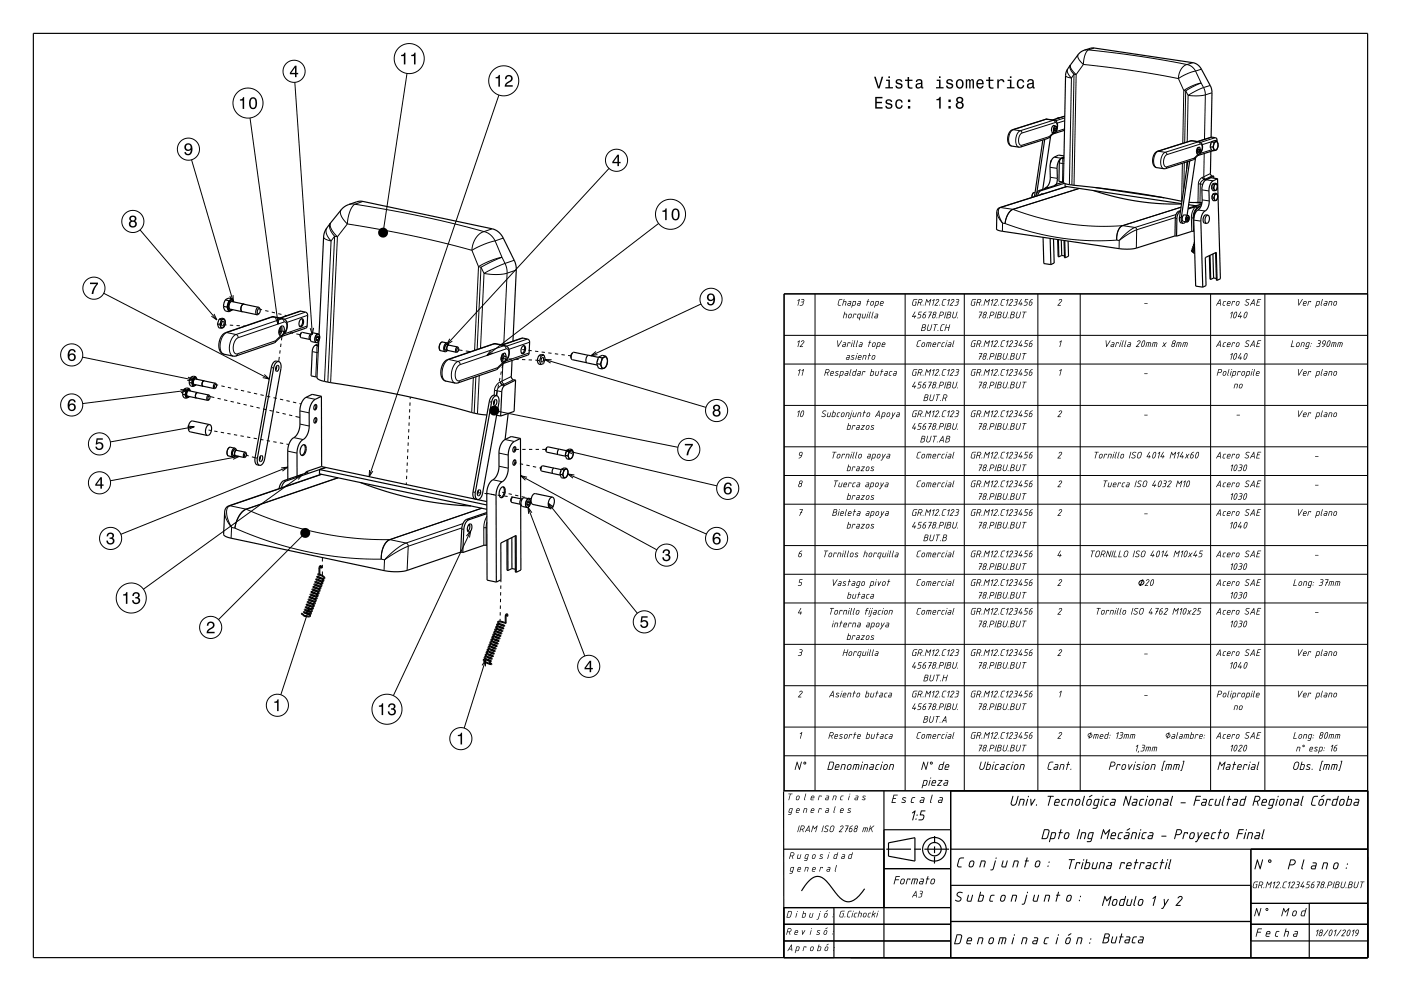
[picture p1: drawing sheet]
<svg xmlns="http://www.w3.org/2000/svg" width="420mm" height="297mm" viewBox="0 0 420 297" stroke-linecap="round" stroke-linejoin="round" font-family="sans-serif">
<g fill="none" stroke="#000" stroke-width=".35">
<path d="M10 10h400v277h-400zM315.7 39.8h.1M315.7 37.7l1 .3a1.32 1.32 0 0 1-.5 1.8l-.8-.1M315.9 39.7l-.2 .1M316 39.8l-1.6 1.5M316.1 39.1l.4 .1M316.1 38.6h.5M316.2 38.4v.9M316.2 38.4h.1M316.2 39.3h.1M316.2 37.8a.52 .52 0 0 0-.6-.1 .52 .52 0 0 0-.3 .6l-.1 .9 .5 .6M316.5 38.2v.1"/>
<path d="M316.5 38.2l-.3 .2M316.5 38.3l.1 .3M316.5 39.2l-.3 .1M316.5 39.2h.1M316.6 38.6v.1M316.6 38.7l-.1 .5M316.9 38.7a1.93 1.93 0 0 0-.9-2.7l-2.5-.3-10 3.2a2.78 2.78 0 0 0-.2 4.9l2.6 .3 8.5-2.8M317.7 35.3l-1 .3M319.1 39.1l-3.5 1.1M319.2 34.8l-3.7 1.2M310.3 57.7h-.4l-.3 .3-.2 1.2M312.1 58.2l.1 .1"/>
<path d="M312.5 58.2l-.5 .1M312.6 42l-2.5 16.9M313.2 41.8l-2.4 16.1M314.5 40.9l-.1 .4M315 40.8l-2.4 16M315.2 48l-.3 .9M315.2 48h.1M315.3 47.9l-.1 .1M316.4 55.3l.3 .1-5.3 1.7-.5 .6-.3 1.1M316.4 55.3l-.3 .3M318.2 47.4l.8-.3zM318.2 47.4a3.5 3.5 0 0 0-1.3 3.1l.1 3.2-.3 1.5"/>
<path d="M318.2 47.4l-.6 1.2-.1 5.8 1.3 .2 .4 .4 1.2 .3a332.1 332.1 0 0 1 33.9 5M318.7 54.6l-2.3 .7M319 46.7a3.4 3.4 0 0 0-3.3 .7l-.5 .8-.4 1.1 .1 3.8a3.6 3.6 0 0 1-1.8 3.5M319.1 54.9l-7.2 2.3-.5 .6-.3 .8M319.3 55v.8l34.9 5.2M319.7 55.9l-20 6.3a1.37 1.37 0 0 0-.9 1.4l-.1 5 .8 .5 36 5.4a13.6 13.6 0 0 0 5.2-.1l11.5-3.7M327.8 57.1l6.7 1.9 6.1 1.3 6.7 .7 6.9 .1M328.4 56.2l20.6 3.1M346.4 45.7l.6-.4 10.1-3.1 2.6 .3 .6 .7a2.68 2.68 0 0 1-.4 2.7l-2.2 2-8.3 2.6-2.8-.3-.9-.9a3.7 3.7 0 0 1 .7-3.6zM356.1 48.4l-2.5 17 .2 1.2 .9 .3M356.7 48.2l-2.6 17.2 .1 1 .5 .5M358 47.4l-.1 .4"/>
<path d="M358.4 47.3l-2.5 17.2M358.7 45.4l.3 .9M358.7 45.4h.1M359 46.3h.1M359 44.3l-.3 1.1M359 44.3h.1M359 42.4l4.2-1.3 1.4 .3 .2 1.1M359.2 44.7l.3 .1a.52 .52 0 0 1 .1 .6 .52 .52 0 0 1-.5 .3zM359.4 45.5l-.2 .2M359.4 44.7l.1 .2M359.5 44.9l-.1-.1a.47 .47 0 0 0-.2 .8l.2-.1M359.5 44.9l-.1 .6"/>
<path d="M359.6 44.1h.1M359.6 44.1l-.6 .2M359.6 44.1l.3 .9-.3 1.1-.6 .2M361.6 53.9h-.1M361.6 53.9a3.5 3.5 0 0 0-1.3 3l.1 3a3.9 3.9 0 0 1-1.9 3.6l-.6 2.2 .6 20 2.1 .4M362.8 44l.4 1.1 .8 .1M362.8 44l.8 .1M362.9 53.2l2.1 .4M363 45.4l-.1 6.7 .3 .5 .7 .2M363 43l-.1 .6M363.1 41.1l.2-14.2-.4-1.1-2.7-5.1-1.3-1.4-1.3-.5-29.6-4.4h-1l-1.9 .6a9.8 9.8 0 0 0-3.8 4l-1.5 2.1-.4 1.4-.5 26.1M363.1 42.5l-.3 1.5"/>
<path d="M363.1 42.5l.8 .2M363.2 56.3l.3 .8 .6 .1M363.2 56.3l.5 .1M363.3 59.3l.3 .8 .6 .1M363.3 59.3l.5 .1M363.4 55.5l-.1 .5M363.5 55.2l-.3 1.1M363.5 55.2l.5 .1M363.5 58.5l-.2 .5M363.6 58.2l-.3 1.1M363.6 58.2l.5 .1M363.6 44.1l.4 1.1"/>
<path d="M363.7 56.4l.4 .8M363.8 45.1l-4.7 1.5M363.8 59.4l.4 .8M363.9 52.8l-2.3 1.1M363.9 52.8v.6M363.9 42.7l-.3 1.4M364 55.3l-.3 1.1M364.1 58.3l-.3 1.1M364.2 42.6a.69 .69 0 0 1 .9 .1 .69 .69 0 0 1 .1 .9 1 1 0 0 1-1.1 1.4l-.2-.3a2.15 2.15 0 0 1 .3-2.1zM364.3 55.2a.57 .57 0 0 1 .7 .2 .57 .57 0 0 1-.1 .7v.4a.54 .54 0 0 1-.7 .5 .54 .54 0 0 1-.3-.8zM364.3 58.2a.57 .57 0 0 1 .8 .2 .57 .57 0 0 1-.1 .7v.4a.54 .54 0 0 1-.7 .5 .54 .54 0 0 1-.3-.8zM364.6 55l-.6 .3"/>
<path d="M364.6 55l.3 .6v.7M364.6 55l-.5-.1-.6 .3M364.7 58l-.6 .3M364.7 58l.3 .6v.7M364.7 58l-.5-.1-.6 .3M364.7 42.3l-.8 .4M364.7 42.3l.4 .7v1.1M364.7 42.3l-.8-.1-.8 .3M364.9 56.3l-.2 .6-.6 .3M365 59.3l-.2 .6-.6 .3M365 53.6l-1.3 .6a3.5 3.5 0 0 0-1.3 3l.1 3a3.9 3.9 0 0 1-1.9 3.7l-.6 2.2 .6 20M365 53.6l.9 29.9-1 .5"/>
<path d="M365.1 44.1l-.3 .7-.8 .4M312.7 71.1l.2 7.9 2.1 .3M314.8 71.4l.2 7.9M315.8 71.6l.2 7.2-1 .5M317.1 71.8l.1 5.1 .2 .1M317.3 71.8l.1 5.2M318.2 71.9l.1 4.7M318.3 76.6l-.9 .4M318.3 76.6l.8 .1M319 72.1l.1 5.1 .2 .1M319.2 72.1l.1 5.2M320.2 72.2l.1 4.6-1 .5"/>
<path d="M352.2 70.7l.5 .1M353.6 65v.5M353.9 63.4l-.6 .4-.4 1.2-.2 5.8M353.9 63.1l-.9 .4-.5 1.1-.3 6.1M354.8 64.5h1.3a1.18 1.18 0 0 1-.3 2l-1.2-.2a1.47 1.47 0 0 1 .2-1.8zM355.4 66.5l-.7 .4M355.8 65.9l.4 .1M355.8 65.3l.5 .1M355.8 65.1l-.1 .6 .2 .4M355.8 65.1h.1M355.9 66.1h.1M356.1 65h.1"/>
<path d="M356.1 65l-.3 .1M356.1 65l.2 .4M356.2 66l-.3 .1M356.2 65.9v.1M356.3 65.4h.1M356.3 65.4l-.1 .5M356.3 61.3l2.2 .4M356.4 60.6l3.9 .2M357.7 75l.5 .2M357.7 75h.4M357.7 75l-.3 .1 .4 .5M357.9 74.4l.2 .2"/>
<path d="M357.9 74.3l-.5 .2 .1 .3M357.9 74.3h.2M357.9 74.4l-.3 .1 .2 .3M357.9 74.4h.2M358 69.4l-.7-.1-4.6 1.5M358.1 72.7v.4M358.1 73.2l-.3 .2 .1 .3M358.1 73.3l-.2 .1 .2 .3a.36 .36 0 0 0-.5 .1 .36 .36 0 0 0 .1 .5M358.1 73.9l-.4 .1 .3 .3M358.1 74.9l-.4-.1a.43 .43 0 0 0-.5 .4 .43 .43 0 0 0 .5 .5h.1M358.2 75.3l-.4 .3 .4 .3M358.5 60.7l1.8 .3"/>
<path d="M359.8 61.8a3.9 3.9 0 0 0-1.9 3.7M359.8 61.8h-1l-2.6 .8M360.1 61.6l-.3 .2M360.3 61.1l-4.1 1.3M362.1 64.5l-.6-.1a1.5 1.5 0 0 0-.4 2.5l.6 .1M362.1 64.5a1.5 1.5 0 0 0-.4 2.5M362.1 64.5l.3 .2a1.71 1.71 0 0 1-.7 2.3M362.5 76.6l.3 7.1h.2M362.8 76.5l.2 7.2M363.6 76.1l.2 7.2M364.4 75.7l.3 8.3h.2M65.2 97.1l.6 .1"/>
<path d="M65.2 97.1l.4 1.1 .6 .2M65.7 95.7l.6 .1M65.7 95.7l-.5 1.4M65.8 97.2l.4 1.2M66.3 95.8l-.5 1.4M66.5 95.9a.65 .65 0 0 1 .9 0 .65 .65 0 0 1 .1 .8 1.11 1.11 0 0 1-1.1 1.5 1.76 1.76 0 0 1 .1-2.3zM66.7 96.4a.43 .43 0 0 1 .5 .1 .43 .43 0 0 1-.1 .6v.2a.4 .4 0 0 1-.6 .3 .4 .4 0 0 1-.1-.7zM67 91.8l.6 1.4 1 .2M67 91.8l1 .2M67.2 95.5l-.9 .3M67.2 95.5l.3 .9-.1 1M67.2 95.5l-.7-.1-.8 .3"/>
<path d="M67.4 97.4l-.3 .7-.9 .3M67.6 89.9l-.6 1.9M67.6 89.9l1 .2M68 92l.6 1.4M68.6 90.1l-.6 1.9M69.1 92.7l8 1.6M69.6 90.4l3.5 .7M69.6 89.9a1.86 1.86 0 0 0-.7 3.2M69.6 89.9a1.95 1.95 0 0 0-.7 3.2M69.6 92.8l-.7 .3M69.7 89.6a1.93 1.93 0 0 0-2 .2l-.1 .1M69.7 89.6l.4 .9-.5-.6"/>
<path d="M69.7 89.6l-1.1 .5M69.7 92.8l-1.1 .6M72.6 93.4h.1M73.1 91.2a1.35 1.35 0 0 0-.5 2.2M73.1 91.2l4.4 .9M73.1 91.1a1.39 1.39 0 0 0-.5 2.3M73.1 91.1l.1 .1M77.5 92.1a1.37 1.37 0 0 0-.4 2.2M77.5 92.1l.5 .6M77.7 93.9l-.6 .4M78 92.7l-.1-.1a.89 .89 0 0 0-.6 1.4l.4-.1M78 92.7v.6l-.3 .6"/>
<path d="M83.9 98.3v.1M83.9 98.4v.6l-.3 .7M83.9 95.3l6.1-2.1 1.7 .4 .5 .7-.1 3.4-.2 .5-7.6 2.7M84 98.1a1.19 1.19 0 0 1-.4 1.8M84.1 97.9a.74 .74 0 0 1 1 0 .74 .74 0 0 1 .1 1 1.27 1.27 0 0 1-1.3 1.6 2.11 2.11 0 0 1 .2-2.6zM84.3 97.8a2.25 2.25 0 0 1-.5 2.6M89.7 97.6l.4 .2M90.2 95.7a.66 .66 0 0 1 .8 .1 .66 .66 0 0 1 0 .9l-.2 .7a.64 .64 0 0 1-.8 .5 .64 .64 0 0 1-.4-1zM90.4 99.7l-.3 .6v.7M90.4 99.7l.2-.1 2.6 .5M90.4 99.7l-.4 .6 .1 .7M90.4 95.5a1.67 1.67 0 0 1-.5 2.4"/>
<path d="M363.8 83.3l.8 .1M363.8 83.3l-.8 .4M364.9 84l-.3-8.4-3.3 1.6 .3 8.4-1 .5M410 88h-174.9v149M54.7 118.2l.5 1 .7 .2M54.7 118.2l.8 .1M55.2 116.7l-.5 1.5M55.2 116.7l.7 .1M55.5 118.3l.4 1.1M55.9 116.8l-.4 1.5M56.3 118.7l6 1.3M56.6 117.1l6 1.3"/>
<path d="M56.6 116.7a1.42 1.42 0 0 0-.5 2.4M56.6 116.7a1.46 1.46 0 0 0-.5 2.4M56.7 118.8l-.6 .3M56.7 114.6l.4 1.1 .8 .1M56.7 114.6l.7 .2M56.7 116.4l-.7-.1-.8 .4M56.7 116.4l.3 .8-.4-.5M56.7 116.4l-.8 .4M56.8 118.8l-.9 .6M57.1 113.2l-.4 1.4M57.1 113.2l.8 .1M57.4 114.8l.5 1"/>
<path d="M57.9 113.3l-.5 1.5M58.3 115.2l2.5 .6M58.6 113.6l2.6 .5M58.6 113.2a1.42 1.42 0 0 0-.6 2.4h.1M58.6 113.2a1.46 1.46 0 0 0-.5 2.4M58.6 113.2l.4 .5M58.7 115.3l-.6 .3M58.7 112.9l-.7-.2-.9 .5M58.7 112.9l.3 .8M58.7 112.9l-.8 .4M58.8 115.3l-.9 .5M59.2 117.7a.96 .96 0 0 0-.3 1.6"/>
<path d="M59.2 117.7a.95 .95 0 0 0-.3 1.6h.1M59.2 117.7h.1M60.8 115.8h.1M61.2 114.2a.97 .97 0 0 0-.4 1.5l3.5 .8M61.2 114.2l3.4 .7M61.2 114.1a.99 .99 0 0 0-.4 1.7M61.2 114.1l.1 .1M62.6 118.4a.98 .98 0 0 0-.3 1.6M62.6 118.4l.3 .4M62.7 119.7l-.4 .3M62.9 118.8v-.1a.6 .6 0 0 0-.5 .5 .6 .6 0 0 0 .1 .6l.2-.1M62.9 118.8l-.2 .9"/>
<path d="M64.6 114.9a.97 .97 0 0 0-.3 1.6M64.6 114.9l.3 .4M64.7 116.2l-.4 .3M64.9 115.3l-.1-.1a.62 .62 0 0 0-.3 1h.2M64.9 115.3l-.2 .9M66.9 100.2l.8-.5 13.9-4.8 3.3 .6a2.61 2.61 0 0 1 .8 3.9l-3.5 3.4-11.7 3.9-3.5-.6a2.82 2.82 0 0 1-1.3-3.6l.5-1.4zM82.6 102.1l-.2 .6M82.9 109.7l-.3 1.2M83 109.6a.53 .53 0 0 1 .7 .2 .53 .53 0 0 1-.1 .7l-.1 .4a.5 .5 0 0 1-.7 .3 .5 .5 0 0 1-.2-.8zM83.6 108.4l-.6 .1-.4 .4-.6 1.4-4.9 27.8a1.24 1.24 0 0 0 .7 1.4M83.6 108.4l-1.3-.1-.9 1.5-5 28.2a1.25 1.25 0 0 0 .7 1.3l.7 .2M83.6 108.4a1.72 1.72 0 0 1 .6 2.1l-4.9 27.2-.6 1.3-.9 .5"/>
<path d="M90.1 101l.2 .2 2.6 .5M92.9 101.8h.1M93.4 100.2a.99 .99 0 0 0-.5 1.6M93.5 100l.5-.2 1.4 .3a1.56 1.56 0 0 1-.6 2.6l-1.3-.3a1.57 1.57 0 0 1 0-2.4zM94.8 101.8l.5 .1M94.9 101l.7 .2M95.3 100.7h.1M95.3 100.7l-.4 .2-.2 .7 .2 .5 .4-.2M95.3 100.7l.3 .5M95.4 101.9h-.1M95.5 103l-1.3 .7-.5 1.1-.4 7.9 1.7 .4a2.27 2.27 0 0 0 2.3 1.2 375 375 0 0 1 46.4 9.8l2.3 .3M95.6 101.2h.1"/>
<path d="M95.6 102.2l-.2 3.4M95.6 101.2l-.2 .7M95.6 100.3l1.5-30 .8-1.8 3.5-4.5a6.5 6.5 0 0 1 3.1-2.7l2.8-.9h1.5l38.7 8.2 1.9 .9 1.5 1.9 3.4 6.8 .4 1.6-.9 22.4M96.4 118.8l-1.9 .9a4.9 4.9 0 0 0-1.8 4v4a5.1 5.1 0 0 1-2.6 4.7l-.6 1.2-.4 1.7v7.4M96.4 118.8l-2.8-.6-1.9 .9a4.9 4.9 0 0 0-1.8 4v4a5.1 5.1 0 0 1-2.5 4.7l-.7 1.2-.4 1.7v8.9M96.4 118.8v21M133.4 108.2l.8-.4 13.9-4.8 3.6 .6a2.76 2.76 0 0 1 .1 4.4l-3 2.8-11.5 4h-.8l-2.8-.6a2.77 2.77 0 0 1-1.5-3.6l.5-1.4zM133.6 104.9l.6 .1M134 103.3l.5 .1M134 102.8a1.59 1.59 0 0 0-.5 2.6M134 102.8l.5 .6M134 102.8l-1.3-.3a1.56 1.56 0 0 0-.6 2.6l1.4 .3"/>
<path d="M134.1 105l-.6 .4M134.2 105h.1M134.5 103.4a.97 .97 0 0 0-.3 1.6l2.6 .6M134.5 103.4l2.7 .6M134.5 103.4a.99 .99 0 0 0-.3 1.6M134.5 103.4h.1M134.6 103.4h.1M137.2 104a.97 .97 0 0 0-.4 1.6M137.2 104l.3 .4M137.3 105.3l-.5 .3M137.5 104.4l-.1-.1a.61 .61 0 0 0-.3 1.1l.2-.1M137.5 104.4l-.2 .9"/>
<path d="M148.2 120l-.2 1.2M148.4 119.8a.53 .53 0 0 1 .6 .2 .53 .53 0 0 1-.1 .7l-.1 .4a.49 .49 0 0 1-.7 .3 .49 .49 0 0 1-.1-.8zM148.6 119.7h.1M148.9 118.6l-.5 .1-.5 .4-.5 1.4-5 27.7a1.36 1.36 0 0 0 .8 1.5M148.9 118.6h-1.2l-.6 .6-.3 .8-5.1 28a1.36 1.36 0 0 0 .8 1.6l.7 .1M148.9 118.6a1.73 1.73 0 0 1 .6 2.1l-4.8 27.1-.6 1.4-.4 .4-.5 .1M149.1 110.2l-.1 .5M150.5 103.4l6-2.1 1.8 .4 .5 .7-.2 3.4-.2 .5-7.6 2.7M150.5 106.5l-.3 1.2M150.5 106.2a1.22 1.22 0 0 1-.3 1.7M150.6 108.2l-.2 .1M150.6 108.2l.7 .1"/>
<path d="M150.9 106l.2 .8M151.1 106.8l.7 .1M151.1 106.8l-.5 1.4M151.8 106.9l-.4-1.1-.8 .3-.5 1.4 .4 1.1 .8-.3M151.8 106.9l-.5 1.4M153.5 108l-.2 5 .4 .7 .9 .2M154.6 113.9l-3.3 1.6-.6 .8-.3 1.1-.3 7.3M154.6 113.9l-.5 9.4-4 1.4M156.3 105.7l.4 .2M156.7 103.7a.66 .66 0 0 1 .8 .2 .66 .66 0 0 1 0 .8l-.2 .7a.64 .64 0 0 1-.8 .6 .64 .64 0 0 1-.3-1zM157 103.6a1.67 1.67 0 0 1-.5 2.4M161.1 108l.4 1.1 .6 .2"/>
<path d="M161.1 108l.7 .1M161.6 106.5l-.5 1.5M161.6 106.5l.6 .2M161.8 108.1l.3 1.2M162.2 106.7l-.4 1.4M162.5 107.2a.43 .43 0 0 1 .5 .2 .43 .43 0 0 1-.1 .6v.1a.4 .4 0 0 1-.6 .3 .4 .4 0 0 1-.1-.6zM163.1 106.4l-.7-.1-.8 .2M163.1 106.4l.3 1.1-.4 1.5-.9 .3M163.1 106.4l-.9 .3M171.3 107.5l.3 .3 4.3 .9M171.7 105.7l-.5 1 .1 .8M171.7 105.7l.4-.1 4.3 .9"/>
<path d="M171.7 105.7l-.6 .9 .2 .9M178.9 109l.5 1.3 1.1 .3M178.9 109l1 .2M179.2 107.6l-.2 .8M179.4 107.1l-2.9-.6a1.39 1.39 0 0 0-.5 2.3l3 .6M179.4 107l-.5 2M179.4 107l1 .3M179.9 109.2l.6 1.4M180.4 107.3l-.5 1.9M180.9 107.2a.8 .8 0 0 1 1 0 .8 .8 0 0 1 .2 1 1.73 1.73 0 0 1-1.4 2.1l-.2-.1a2.49 2.49 0 0 1 .4-3zM181.6 106.7l-1.2 .6M181.6 106.7l.5 1.1-.1 1.2"/>
<path d="M181.6 106.7l-1.1-.2-1.1 .5M182 109l-.4 1-1.1 .6M62.9 127.3l-5.2-1.1a1.99 1.99 0 0 0-.7 3.2l5.2 1.1M62.9 127.3a1.99 1.99 0 0 0-.7 3.2M62.9 127.3a1.97 1.97 0 0 1-.7 3.2M70 136.5l.6 .1M70.4 134.8l.5 .1M70.4 134.3a1.58 1.58 0 0 0-.5 2.6M70.4 134.3l.4 .6M70.4 134.3l-1.3-.3a1.56 1.56 0 0 0-.6 2.7l1.4 .2M70.5 136.6l-.6 .3M70.6 136.6h.1"/>
<path d="M70.6 136.6l2.6 .5M70.9 135a.97 .97 0 0 0-.3 1.6M70.9 135l2.7 .5M70.9 134.9l.1 .1M70.9 134.9a1 1 0 0 0-.3 1.7M73.6 135.5a.97 .97 0 0 0-.4 1.6M73.6 135.5l.3 .5M73.7 136.8l-.5 .3M73.9 136l-.2 .8M73.9 136l-.1-.1a.59 .59 0 0 0-.5 .3 .59 .59 0 0 0 .1 .6h.3M78 136.8l-.2 1.2M78.1 136.6a.53 .53 0 0 1 .7 .2 .53 .53 0 0 1-.1 .7l-.1 .4a.49 .49 0 0 1-.7 .3 .49 .49 0 0 1-.1-.8z"/>
<path d="M90.6 133.5a.77 .77 0 0 1 1 0 .77 .77 0 0 1 .2 .9 1.58 1.58 0 0 1-1.4 2.1l-.1-.1a2.3 2.3 0 0 1 .3-2.9zM91.1 133.3l.1 .1a2.32 2.32 0 0 1-.8 3.1M94.4 121.4a.44 .44 0 0 1 .6 0 .44 .44 0 0 1 0 .6l-.1 .4a.46 .46 0 0 1-.7 .4 .46 .46 0 0 1-.1-.7zM94.4 125.3a.44 .44 0 0 1 .6 .1 .44 .44 0 0 1 0 .6l-.1 .4a.45 .45 0 0 1-.7 .3 .45 .45 0 0 1-.1-.7zM94.5 121.2a1.15 1.15 0 0 1-.3 1.6M94.6 125.2a1.17 1.17 0 0 1-.4 1.5M148.9 124.4l1.2 .3M151.4 131.7a4.9 4.9 0 0 0-1.8 4.1v3.9a5.1 5.1 0 0 1-2.6 4.7l-.8 1.6-.3 1.6 .1 26.3 2.8 .6M152.3 123.9l-.9 7.8M154 134a.44 .44 0 0 1 .6 .1 .44 .44 0 0 1 0 .6l-.1 .4a.46 .46 0 0 1-.6 .3 .46 .46 0 0 1-.1-.7zM154 138a.44 .44 0 0 1 .7 0 .44 .44 0 0 1 0 .6l-.1 .4a.46 .46 0 0 1-.7 .4 .46 .46 0 0 1-.1-.8zM154.2 133.9a1.18 1.18 0 0 1-.3 1.5"/>
<path d="M154.2 137.8a1.18 1.18 0 0 1-.3 1.6M156 131.4l-1.8 .9a4.9 4.9 0 0 0-1.8 4.1v3.9a5.1 5.1 0 0 1-2.6 4.7l-.8 1.6-.3 1.6 .1 26.3M156 131.4l.1 18.1M156 131.4l-2.7-.6-1.9 .9M162.5 139.7l-.3 .6v.7M162.5 139.7l.2-.1 3.4 .7M162.5 139.7l-.4 .5 .1 .8M163.8 135.3l.2 .2 3.3 .7M164 134l-.3 .7 .1 .6M164 134l.3-.1 3.3 .7M164 134l-.3 .6 .1 .7M169.4 136.4l.5 1.1 .7 .2"/>
<path d="M169.4 136.4l.8 .2M169.7 135.4l-.2 .6M169.8 135.1l-2.1-.5a1 1 0 0 0-.3 1.7l2.1 .4M169.9 135l-.5 1.4M169.9 135l.7 .1M170.2 136.6l.4 1.1M170.6 135.1l-.4 1.5M170.9 135.1a.65 .65 0 0 1 .9 0 .65 .65 0 0 1 0 .9l-.2 .9a.67 .67 0 0 1-.9 .5 .67 .67 0 0 1-.3-1zM171.4 134.7l-.8 .4M171.4 134.7l.4 .9v.9M171.4 134.7l-.7-.1-.8 .4M171.8 136.5l-.4 .7-.8 .5"/>
<path d="M85.9 145.5l.1 .2M86.4 145.5l-.4-.1-.4 .4M91.9 141.3l.4 .2-7.3 2.6-.8 .9-.5 1.4M91.9 141.3l-.5 .6M91.9 141.3l4.4-1.5 49.6 10.5M96.3 142.1l-27.7 9.5a1.97 1.97 0 0 0-1.3 1.9l-.3 6.7 .4 .4 .8 .4 46.9 10a15.3 15.3 0 0 0 6.9-.1l16.1-5.4M97.7 140.1l-12.1 4.1-.8 .9-.4 1.1M108.1 144.6l8 2.8 8.1 2.1 8.8 1.5 8.2 .6M140.6 157.2a.66 .66 0 0 1 .8 .1 .66 .66 0 0 1 .1 .8l-.2 .7a.64 .64 0 0 1-.9 .6 .64 .64 0 0 1-.3-1zM140.7 157.1a1.9 1.9 0 0 1-.4 2.1M143.4 147l-.3 1.2M143.5 146.9a.53 .53 0 0 1 .6 .2 .53 .53 0 0 1 0 .6l-.2 .4a.5 .5 0 0 1-.7 .4 .5 .5 0 0 1-.1-.8z"/>
<path d="M143.8 146.8h.1M145.9 151.3l-50.1-10.6v1.3l50.1 10.6M146 153.9l-5.5 1.9-.9 .9-.5 1.8-.4 7.1M146 153.6l-6.1 2.1-.8 .6-.6 1.9-.4 7.3M150.3 146.1a.77 .77 0 0 1 1 0 .77 .77 0 0 1 .2 1 1.59 1.59 0 0 1-1.4 2l-.1-.1a2.32 2.32 0 0 1 .3-2.9zM150.8 145.9l.1 .1a2.33 2.33 0 0 1-.8 3.1M153.3 150.4l.2 .2 2.5 .5M153.5 149.1l-.3 .6 .1 .7M153.5 149.1l.3-.1 2.6 .5M156.1 151.2l.1 19.6-1.4 .7M156.1 151.2h.1M156.6 149.6a.96 .96 0 0 0-.5 1.6"/>
<path d="M156.7 149.4l.4-.2 1.4 .3a1.56 1.56 0 0 1-.5 2.6l-1.4-.3a1.03 1.03 0 0 1-.4-1.3zM157.9 151l.2 .5 .4-.2M157.9 151h.1M158 151.2l.5 .1M158 150.4l.7 .2M158.5 150.1h.1M158.5 150.1l-.4 .2-.2 .7M158.5 150.1l.2 .5M158.5 151.3h.1M158.7 150.6h.1M158.7 150.6l-.2 .7M162.2 141l.2 .2 3.3 .7"/>
<path d="M165.6 149l-5.1-1.1a1.99 1.99 0 0 0-.7 3.3l5.1 1.1M165.6 149a1.99 1.99 0 0 0-.7 3.3M165.6 149a1.99 1.99 0 0 1-.7 3.3M167.9 142.1l.4 1.1 .7 .1M167.9 142.1l.7 .2M168.2 141.1l-.2 .6M168.2 140.7l-2-.4a1 1 0 0 0-.4 1.6l2.2 .5M168.3 140.6l-.4 1.5M168.3 140.6l.7 .2M168.6 142.3l.4 1M169 140.8l-.4 1.5M169.3 140.8a.66 .66 0 0 1 .9 0 .66 .66 0 0 1 .1 .8l-.3 1a.67 .67 0 0 1-.9 .5 .67 .67 0 0 1-.3-1z"/>
<path d="M169.9 140.4l-.9 .4M169.9 140.4l.4 .8-.1 1M169.9 140.4l-.8-.2-.8 .4M170.2 142.2l-.3 .7-.9 .4M92.5 179.8l1.1 .4 .7 .6h-.7M92.8 179l1.1 .4 .7 .6-.7 .1M93.1 178.3l1.1 .4 .7 .6h-.7M93.4 177.5l1 .4 .7 .6-.6 .1M93.7 176.7l1.1 .5 .6 .5-.7 .1M94 176l1 .4 .7 .6-.7 .1M94.1 179.5l-1.1-.3-.3-.3a2.24 2.24 0 0 1 2 1v.3l-.5 .1M94.3 175.2l1 .4 .7 .6-.7 .1"/>
<path d="M94.4 178.8l-1.4-.6a1.76 1.76 0 0 1 2 .9v.3l-.5 .2M94.6 174.5l1 .4 .7 .6-.7 .1M94.7 178l-1.1-.3-.3-.3a2.17 2.17 0 0 1 2 1v.3l-.5 .1M94.8 173.7l1.1 .4 .7 .6-.7 .1M95 177.3l-1.5-.7a1.83 1.83 0 0 1 2.1 .9v.4l-.5 .2M95.1 173l1.1 .4 .7 .6h-.7M95.2 176.5l-1-.3-.4-.3a2.22 2.22 0 0 1 2 .8l.1 .5-.5 .1M95.4 172.2l1.1 .4 .6 .6-.6 .1M95.5 175.8l-1-.3-.4-.4a1.99 1.99 0 0 1 2.1 1.1l-.1 .2-.4 .2M95.5 172.4h.2M95.6 172.3l-.1 .1M95.6 172.2v.1"/>
<path d="M95.6 170.3h.2M95.6 170.3v1.7M95.7 172.4h.1M95.8 175l-1.1-.3-.3-.4a2.26 2.26 0 0 1 2.1 1.1l-.1 .3-.5 .1M95.8 170.3h.1M95.9 172l-.1 .1M95.9 170.3l.2-.5 .2 .5a.42 .42 0 0 0 .1-.6 .42 .42 0 0 0-.6-.1 .42 .42 0 0 0-.1 .6l-.1 .1M95.9 170.3v1.8M95.9 172.1l-.6-.1 .2 .4M95.9 172.1l1.1 .6a.43 .43 0 0 1 .4 .5 .43 .43 0 0 1-.6 .3M96.1 174.2l-1.2-.3-.2-.3a2.06 2.06 0 0 1 2.1 1.1l-.1 .3h-.5M96.1 174.2h.1"/>
<path d="M96.4 173.5l-1.4-.6a1.9 1.9 0 0 1 2 .9v.3l-.5 .2M138.1 165.5l.6 .1M146 163.5l-.9-.1-6.4 2.2M152 161.8v9.1l.3 .1M152.2 161.7l.1 9.3M153.4 161.1l.1 9.3M153.5 170.4l1 .2M153.5 170.4l-1.2 .6M154.5 160.6v10.8l.3 .1M154.8 171.5l-.1-11-4.6 2.2 .1 11.1-1.4 .7M90.4 184h.1M90.4 184l1.3 .8"/>
<path d="M90.5 183.8l-.1 .2M90.5 183.8l1.3 .8M91.1 183.6l1 .3 .8 .6-1.1 .1M91.4 182.8l1 .4 .7 .6-.6 .1M91.7 182l1.2 .5 .5 .5-.7 .1M91.7 184.6v.2M91.8 184.6h.1M91.7 184.8h.1M92 181.3l1 .4 .7 .6-.7 .1M92.3 180.5l1.1 .4 .6 .6-.7 .1M92.4 184.1l-1.1-.3-.3-.4a2.13 2.13 0 0 1 2 1l-.2 .4h-1.1M92.7 183.3l-1.1-.3-.3-.3a2.27 2.27 0 0 1 2 1l-.1 .3-.4 .1"/>
<path d="M93 182.6l-1.1-.3-.4-.4a2.15 2.15 0 0 1 2.1 1.1l-.1 .2-.4 .2M93.2 181.8l-1-.3-.4-.3a1.98 1.98 0 0 1 2.1 .9v.4l-.5 .1M93.5 181.1l-1.1-.4-.3-.3a2.08 2.08 0 0 1 2.1 1.1l-.1 .3h-.4M93.8 180.3l-1.4-.6a2.14 2.14 0 0 1 2.1 .9l-.1 .4-.5 .1M145.8 197.7l1 .5h.5a2.44 2.44 0 0 0-2.1-.7 .49 .49 0 0 0-.3 .6 .49 .49 0 0 0 .6 .4l1.3 .6M146.1 197l1 .5 .5-.1a2.11 2.11 0 0 0-2.3-.6l-.1 .3 .3 .4M146.4 196.2l1.1 .5 .3-.1a2.65 2.65 0 0 0-2.3-.5l.2 .7M146.6 195.5l1 .4h.5a2.21 2.21 0 0 0-2.1-.6l-.2 .2 .2 .5M146.7 198.5l.5 .6M146.8 198.4l-.1 .1M146.8 198.4l.6 .6-.5 .1M146.8 199.1h.1"/>
<path d="M146.9 198.9l-.1 .2M146.9 198.9h.1M146.9 194.7l1.2 .5h.3a2.16 2.16 0 0 0-2.2-.6l-.2 .2 .3 .4M147.1 198.2l-1.1-.4h-.9l.5 .5 1.3 .6M147.2 194l1 .4h.5a2.19 2.19 0 0 0-2.1-.6l-.3 .2 .3 .5M147.4 197.4l-1.1-.4h-.9l.5 .5M147.5 193.2l1 .5h.5a2.12 2.12 0 0 0-2.1-.7l-.3 .3 .3 .4M147.7 196.7l-1.1-.4h-.9l.5 .5M147.8 192.5l1.2 .5 .3-.2a2.82 2.82 0 0 0-2.2-.5l-.2 .3 .3 .4M147.9 195.9l-1.1-.4h-.8l.4 .5M148.1 191.7l1.1 .5h.4a2.47 2.47 0 0 0-2.3-.7l-.1 .3 .3 .4M148.2 195.2l-.1-.1a1.42 1.42 0 0 0-1.8-.2l.4 .4"/>
<path d="M148.4 190.9l.9 .5h.6a2.27 2.27 0 0 0-2.2-.7l-.2 .3 .2 .5M148.5 194.4l-.1-.1a1.72 1.72 0 0 0-1.9-.2l.5 .4M148.7 190.2l1.1 .5 .3-.1a2.27 2.27 0 0 0-2.1-.6l-.2 .3 .2 .4M148.8 193.7l-1.1-.4h-.9l.5 .5M148.9 189.4l1.1 .5h.4a2.2 2.2 0 0 0-2.1-.7l-.3 .3 .3 .4M149.1 192.9l-1-.4h-1l.5 .5M149.2 188.7l1 .4h.5a2.37 2.37 0 0 0-2.1-.6l-.3 .2 .3 .5M149.4 192.1h-.1a1.77 1.77 0 0 0-1.9-.3l.5 .4M149.5 187.9l1.1 .5h.4a2.2 2.2 0 0 0-2.1-.7l-.3 .3 .3 .4M149.7 191.4l-1.1-.4h-.9l.5 .5M149.8 187.2l1 .4h.5a2.18 2.18 0 0 0-2.1-.6l-.3 .2 .3 .5M149.9 190.6l-.3-.2a1.27 1.27 0 0 0-1.6-.1l.4 .4"/>
<path d="M150.2 189.9l-.1-.1a1.5 1.5 0 0 0-1.8-.2l.4 .4M150.5 189.1l-.9-.4h-1l.4 .5M150.5 189.1h.1M150.8 188.4l-1.1-.4h-.9l.5 .5M151.1 187.6l-1.1-.4h-.9l.5 .5M151.4 186.8l-1.3-.4-.7 .1 .5 .5M151.4 186.8h.1M151.4 186.6l.2 .2M151.4 186.6v.2M151.4 186.6l-1.6-.4a.41 .41 0 0 0-.6 .2 .41 .41 0 0 0 .3 .5M151.5 184.7h.2M151.5 186.5v.1"/>
<path d="M151.5 184.7v1.8M151.6 186.8h-.1M151.7 186.5h-.2M151.7 186.5l-.1 .3M151.7 184.7h.1M151.7 184.7v1.8M152.2 184.7h-.2l-.1-.5-.2 .5M152.2 184.7h.1M152.2 184.7a.44 .44 0 0 0-.3-.7 .44 .44 0 0 0-.4 .6v.1M234.9 237.2l.1 49.8v-15h50M234.9 237h175.1M265 237v50"/>
<path d="M285 237v50M235 254.5h30M265 248.7h20M265.7 254.5h7.4M274.1 254.5h2M274.3 258.1l-7.9-1.5v-4l7.9-1.5v7M277.1 254.5h7.4M280.2 256.7l-.1 2.1M280.2 253.7v2M280.2 250.6v2.1M285 254.5h125M375 254.5v32.5"/>
<path d="M235 277h50M250 272v15M259.2 266.4a7.1 7.1 0 0 1-4.9 3.9 5 5 0 0 1-3.8-2.8l-.7-.8a9.5 9.5 0 0 0-4-4 4 4 0 0 0-4 2.1l-1.5 2.2M265 260.3h20M285 276.2h90M285 265.3h90M375 277h35M375 270.7h35M392.5 270.7v16.3M235 282h50M375 282h35"/>
<circle cx="280.1" cy="254.5" r="3.5"/>
<circle cx="280.2" cy="254.5" r="2"/>
</g>
<g fill="none" stroke="#000" stroke-width=".3">
<path d="M320.9 19.5a2.4 2.4 0 0 0 1.1 2.8M321 19.4l-.1 .4 .2 .7 1.5 1.8M323.2 16.4l-.1 .4 .2 .7 1.5 1.8M324.8 19.3l-2.2 3M324.8 19.3l15.2 1.9 13.3 2.3M326.3 15h-1.2M326.3 15l16 2 13.5 2.3M326.3 15a5.6 5.6 0 0 0-1.5 4.3M328 14.4l-1.7 .6M355.8 19.3l1.5 .7 1.1 1.3M355.8 19.3a4.3 4.3 0 0 0-2.5 4.2M357.6 18.8l-1.8 .5"/>
<path d="M75 35.4l8.4 61.7M88.4 24.7l5.2 75.5M122 22l-7.2 47.7M149.6 28.5l-38.9 114.4M303.7 38.9a3.1 3.1 0 0 0-.4 4.9M303.7 38.9h-.2M303.7 38.9l2.2 .3M305.9 39.2l.3 .2 .2 .5M305.9 39.2a3.1 3.1 0 0 0-.5 4.9M306.4 39.9a2.16 2.16 0 0 0-.2 3.7l.1-.1M313.7 35.7h-.2M313.7 35.7l2.1 .3"/>
<path d="M313.7 35.7l-10 3.2M313.9 35.7h-.2M315.7 39.8l-1.2 1.1-8.2 2.6M315.8 36l.4 .3 .1 .4M315.8 36l-9.9 3.2M316 36h-.2M316.2 38a.54 .54 0 0 1 .7 .1 .54 .54 0 0 1-.1 .7l-.1 .4a.51 .51 0 0 1-.7 .5 .51 .51 0 0 1-.2-.9zM316.3 36.7l.4 .1 .2 .4-.1 1.2M316.3 36.7l-9.9 3.2M316.4 37.8a1.2 1.2 0 0 0-.2 2M319.1 38.6l-2.4 .8M319.2 36.2l-2.3 .7"/>
<path d="M319.2 35.3l-2.7 .9M319.2 34.8l-3.6 1.2M319.4 22.7l.5 .4 1.3 .3M320.1 20.6a2.39 2.39 0 0 0 1.1 2.8M321.2 23.4l-.6 31.9M322 22.3h.6M322 22.3l-.7 33.1M322 22.3l-.8 1.1M322.6 22.3l-.6 33.2M353.3 23.5l1.6 3.6M354.9 27.1l.6 .1M354.9 27.1l-.3 15.9"/>
<path d="M355.5 27.2l-.3 15.6M355.5 27.2l.7 1.4M356.2 28.6l-.3 13.9M358.4 21.3l1.7 3.6M358.4 21.3a15.1 15.1 0 0 0-5.1 2.2M360.1 24.9l-4.6 2.3M360.1 24.9a14.4 14.4 0 0 0-5.2 2.2M360.1 24.9l.7 1.3M360.2 20.7l-1.8 .6M360.8 26.2l.6 2.2M360.8 26.2l-4.6 2.4M361.4 28.4l-.2 .1a13.8 13.8 0 0 1-5 .1"/>
<path d="M361.4 28.4l-.3 13.4M362.8 25.6l-2 .6M363.3 27.8l-1.9 .6M57.4 47.9l12.5 42.6M182.6 50.5l-48.7 52.8M306.3 43.5l-.3 .6M310.1 57.7a1.21 1.21 0 0 0-.7 1.5M310.1 58.7l.5 .1M311.6 57.1l.4 .1M313.6 56.2l.6 .1M314.8 50.1l2.1 .4M314.9 53.1l2.1 .4"/>
<path d="M316 47.1l2.7 .4M316.6 55.3l-.1 .2M317.6 48.8l1 .2M318.6 49l.3 .1M318.6 49l-.1 5.5M318.7 47.5l-.1 1.5M318.7 47.5h.1M318.9 49.1l-.1 5.6M318.9 48.6v.5M319 47.4l-.3 .1M319 47.5h-.3M319.8 55.9l-19.8 6.3"/>
<path d="M323.5 56.5l-19.9 6.2M323.6 56.5l-19.9 6.3M347.2 45.3a3.1 3.1 0 0 0-.5 4.9h.1M347.2 45.3h-.2M347.2 45.3l2.1 .3M349.3 45.6a3.1 3.1 0 0 0-.4 4.9v.1M349.3 45.6l.4 .3 .1 .4M349.8 50l-.4 .5M349.8 46.3a2.28 2.28 0 0 0-.3 3.7h.3M354.5 48.9l-.3 11.4M355 48.7l-.1 7.8M355.8 48.5v2.1"/>
<path d="M357.1 42.2h-.2M357.1 42.2l-9.9 3.1M357.1 42.2l2.2 .3M357.4 42.2h-.3M359.2 55.1h.6M359.2 55.1l-.1 5.5M359.3 42.5l.3 .2 .2 .5M359.3 42.5l-10 3.1M359.3 46.2l-1.3 1.2-8.2 2.6M359.5 42.5h-.2M359.8 43.2l.4 .2a1.99 1.99 0 0 1-.2 2.1M359.8 43.2l-10 3.1"/>
<path d="M359.8 55.1l.8 .1M359.8 55.1l-.1 5.6M360 45.5l-.1 .4M360 45.5l-.3 .2M360.3 56.9l2.1 .3M360.4 59.9l2.1 .3M360.5 53.1a2.39 2.39 0 0 0-1.3 2M360.5 53.1l.5 .7M360.6 53.1l.4 .7M360.6 53.1h-.1M360.9 53l-.3 .1M360.9 53l.5 .6"/>
<path d="M361 53.8l-.9 .6-.3 .7M361 53.8l.5 .1M361 46l-.1 7M361 53.8l2.7 .4M361 53.8h.1M361.4 53.6l-.4 .2M362.9 52l-2 1M363.2 44.9l-3.5 1.1M363.3 41.1l-4.2 1.3M363.4 42.4l-3 1M363.4 52.7l-2 .9M364.3 41.3l-4.4 1.4"/>
<path d="M364.9 42l-.8 .2M42 68.9l23 27M97 71l.6 .7 1.7 .5M98 68.3l-.3 .7 .2 1 1.4 2.2M99.1 66.9a3.3 3.3 0 0 0 1.2 3.9M99.2 66.7l-.2 .8 .3 1.1 1.9 2.4M99.3 72.2l-2 42.1M100.3 70.8l.9 .2M100.3 70.8l-2 43.7M100.3 70.8l-1 1.4M101.2 71l-2.1 43.7M102.2 62.9l-.2 .8 .3 1.1 1.8 2.3"/>
<path d="M104.1 67.1l-2.9 3.9M104.1 67.1l19 3.4 8.3 1.9 10.1 2.6M106.4 61.2l-1.9 .1M106.4 61.2l20 3.6 8.5 1.9 10.2 2.7M106.4 61.2a8.4 8.4 0 0 0-2.3 5.9M108.8 60.4l-2.4 .8M141.5 75l2 4.9M143.5 79.9l.7 .2M143.5 79.9l-1.2 25.1M145.1 69.4l1.9 1 1.4 1.8M145.1 69.4a6.1 6.1 0 0 0-3.6 5.6M147.5 68.6l-2.4 .8"/>
<path d="M148.4 72.2l2.1 4.9M148.4 72.2l-3.1 .9-3.8 1.9M150.5 77.1l-6.3 3M150.5 77.1l-3.8 1.2-3.2 1.6M150.5 77.1l.9 1.8M150.9 71.4l-2.5 .8M151.4 78.9l.5 1.4 .1 1.6M151.4 78.9l-6.3 3M154.1 78l-2.7 .9M197.4 67l-51.4 39.5M298.8 63.6l.5 1.5 1.3 1.8M300 62.2h-.2"/>
<path d="M300 62.2l-.6 .6-.1 1.1 .4 1.4 .9 1.6M300 62.2l3.6 .5M300.6 66.9l-.1 2.4M300.6 66.9l.7 .1M301.3 67l8.1 2.5 8.7 1.8 8.6 .8 8.1-.1M303.6 62.7l.1 .1M303.6 62.7l-.7 .5-.7 .9-.6 1.4-.3 1.5M303.7 62.8l7.9 2.5 8.6 1.7 7.8 .8 8.5-.2M303.7 62.8l-.8 .5-.7 1-.9 2.7M334.8 72l.7 .1M335.5 72.1v2.4M336.5 67.6h.1"/>
<path d="M336.5 67.6l-.8 .6-.5 .9-.4 1.4v1.5M336.6 67.6l-.8 .6-.6 .9-.3 1.4-.1 1.5M336.6 67.6l3.6 .6M340.2 68.2l.4 .2 .2 .5M340.2 68.2l-2 1.3-2.7 2.6M340.8 68.9l-2.1 1-3.2 2.2M340.8 68.9l-.1 5.5M352.3 65.5h.5M352.4 65.2l-11.6 3.7M352.6 64.3l-12.4 3.9M353.4 63.3l.4 .1M353.6 65.2l.5 .1"/>
<path d="M354.1 62.1l-17.5 5.5M354.1 62.1l-17.6 5.5M355.8 64.8a.54 .54 0 0 1 .7 .1 .54 .54 0 0 1 0 .7l-.1 .3a.51 .51 0 0 1-.7 .5 .51 .51 0 0 1-.2-.8zM356.1 64.5a1.19 1.19 0 0 0-.3 2M356.4 61.4h-.1M357.2 65.4l.1 3.9M357.7 65.3l-.5 .1M357.7 65.3l.2 .1M357.7 65.3l.1 4M357.9 66l2.1 .3M358.6 61.9a4 4 0 0 0-1.4 3.5M358.6 61.9l.3 .4"/>
<path d="M358.7 61.9h-.1M358.9 62.3a3.5 3.5 0 0 0-1.2 3M358.9 62.3h.2M359.1 62.9l2.2 .3M359.5 61.7l-.6 .6M31.1 87.9l49.6 25.7M64.2 94.1l.8 1.8-1.6-1.2M67.4 97.4h.5M68 99.7a4.3 4.3 0 0 0-1.1 6.4h.2M68 99.7h-.3M68 99.7l2.7 .6M68.9 97.4l1 .1"/>
<path d="M69.6 90.4a1.39 1.39 0 0 0-.5 2.3M69.7 90.4l-.1-.1a1.48 1.48 0 0 0-.7 2.4h.3M69.9 88.5v2l-1-1.7M70.9 97.6h1M72.9 97.7h.5M78 92.7l.5 .1M79.5 93.1l1 .2M81.5 93.5l.9 .3M81.7 95h-.3M81.7 95l-13.7 4.7M81.7 95l2.8 .6M82.1 94.9l-.4 .1"/>
<path d="M83.4 94l1 .2M83.6 95.1l-.2 2-.8-1.8M83.9 99.1l-.3 .1M84.5 99.2l1.4 .3M84.5 95.6l.5 .3 .2 .6M84.5 95.6l-13.8 4.7M84.9 95.5l-.4 .1M85.2 96.5a1.02 1.02 0 0 1 .8 1.5l-.7 1.5M85.2 96.5l-13.8 4.7M85.3 99.5l-.1 .5M85.3 99.5l-.3 .3M85.4 94.5l.6 .1"/>
<path d="M86.9 99.7l1 .2M90 97.8h-.2M90.2 93.2l-6.1 2.1M91.6 93.5l-6.3 2.2M92.1 97.7l-7 2.4M92.2 94.5l-6.2 2.1M94 98.3l-.4 1.9-.6-1.9M144.2 80.1l-1.2 24.6M144.2 80.1l.9 1.8M145.1 81.9l-1 22.5M152 81.9a14.8 14.8 0 0 1-6.9 0M152 81.9l-1 21.3"/>
<path d="M154.8 80.9l-2.8 1M210.2 91.1l-33.1 15.5M235 88.1h175v148.9h-175zM244.3 88.1v148.9M271.3 88.1v148.9M289.1 88.1v148.9M311.1 88.1v148.9M323.8 88.1v148.9M362.9 88.1v148.9M379.2 88.1v148.9M24.7 107l33.5 6.9M54.1 116.7l2 .3-1.9 .7"/>
<path d="M56.1 117l-31.3 4M56.4 113l1.8 .9-2 .1M56.6 117.1a.99 .99 0 0 0-.3 1.6M56.7 117.1a1.02 1.02 0 0 0-.6 1.7h.3M58.6 113.6a.99 .99 0 0 0-.3 1.6M58.7 113.6a1.03 1.03 0 0 0-.6 1.6h.3M62.9 118.8l1.3 .3M64.9 115.3l.5 .1M65.2 119.4l1 .2M66.4 115.6l.9 .3M67.2 119.8l.9 .3M68.3 116.1l1 .2"/>
<path d="M70.3 116.5l.9 .3M70.7 100.3l.5 .3 .2 .6M70.7 100.3a4.3 4.3 0 0 0-1 6.4h.2M71.2 106l-.4 .7M71.4 101.2a3.1 3.1 0 0 0-.7 4.9l.5-.1M72.2 117l1 .2M74.2 117.4l.9 .2M76.1 117.9l1 .2M78.1 118.3l1 .2M79.2 112.2l1.5 1.4-1.9-.4M80 118.7l1 .3M81.3 110.1l.7 .2"/>
<path d="M82 119.2l1 .2M83.7 107l-.1 1.4M83.9 119.6l1 .2M84 105l-.1 1M84.2 100.6l-1.6 1.5-11.4 3.9M84.2 103l-.1 1M84.6 100.6l-.2 1.4M88.8 100.1l1.5 .3M91.7 119.1l2.8 .6M93.6 105.4l1.4 .3M94.5 103.5l.7 .1M94.9 100.4a.62 .62 0 0 1 .8-.1 .62 .62 0 0 1 .1 .9l-.2 .9a.63 .63 0 0 1-.9 .4 .63 .63 0 0 1-.3-.9z"/>
<path d="M95 105.7l.4 .2M95 105.7l-.3 7.3M95.2 103.6l-.2 2.1M95.2 103.6h.3h-.3M95.2 103.6h.1M95.4 100.1a1.58 1.58 0 0 0-.6 2.6M95.4 105.9l-.4 7.2M95.4 105.6v.3M95.5 103.4l-.3 .2M123 119v.6M132.7 102.5a1.58 1.58 0 0 0-.6 2.6M134 103.3a.99 .99 0 0 0-.4 1.6"/>
<path d="M134.1 103.3a1.03 1.03 0 0 0-.6 1.7l.2-.1M134.5 107.7a4.3 4.3 0 0 0-1 6.4l.2 .1M134.5 107.7l-.3 .1M134.5 107.7l2.8 .6M134.8 101.5l-.9 1.8 1.7-1.1M137.2 104.8l1.5 .2M137.3 108.3a4.3 4.3 0 0 0-1.1 6.4l.3 .1M137.3 108.3l.5 .4 .2 .6M137.7 114.1l-.4 .6M138 109.3a3.1 3.1 0 0 0-.7 4.8h.4M139.7 105.2l1.4 .2M141.9 113.2l-.5 10.4"/>
<path d="M142.7 112.9l-.5 10.9M143.7 112.6l-.6 11.4M147.2 105l-1.2 1.5 1.8-.7M148.2 117.1h.8M148.2 117.1v1.3M148.3 103h-.3M148.3 103l-13.8 4.7M148.3 103l2.8 .6M148.7 103h-.4M149 117.1l1.4 .3M149 117.1l-.1 1.5M149.1 117.2l-.3 1.4"/>
<path d="M149.5 115.2l-.2 1M149.9 113.3l-.2 1M150 114.4a3.3 3.3 0 0 0-1.8 2.7M150 114.4l.2 .6 .4 .4M150.1 114.4l.1 .6 .5 .4M150.1 114.4h-.1M150.3 111.3l-.2 1M150.4 107.2l-.2 .1M150.5 110.3l.3-1.3-.3 5.2M150.5 114.2l-.4 .2M150.5 114.2l.2 .6 .5 .3M150.6 115.4a2.2 2.2 0 0 0-1.6 1.7"/>
<path d="M150.6 115.4l.7 .1M150.7 115.4l.7 .1M150.7 115.4h-.1M150.9 107.5h.6M150.9 108.5l-1.8 1.7-11.4 3.9M151.1 103.6l.4 .4 .2 .6M151.1 103.6l-13.8 4.7M151.2 115.1l-.5 .3M151.5 103.6h-.4M151.7 104.6a1.02 1.02 0 0 1 .8 1.5l-.6 1.5M151.7 104.6l-13.7 4.7M151.9 107.6l-.1 .4"/>
<path d="M151.9 107.6l-.5 .4M152.5 107.6h1M153.3 112.8l-2.8 1.4M153.9 113.8l-2.7 1.3M154.5 107.7h1M156.5 107.8h1M156.5 105.8l-.1 .1M156.6 104.7l.8 .1M156.7 101.3l-6.1 2.1M158.1 101.6l-6.2 2.1M158.4 105l1 .1M158.5 107.9h1"/>
<path d="M158.6 105.8l-7 2.4M158.8 102.6l-6.2 2.1M160.4 105.2l1 .2M160.5 107.9l.6 .1M162.4 105.5l1 .1M163.4 107.8l48.2 14.3M164.4 105.8l1 .1M165.4 107.8h-2l1.7 1M166.3 106l1 .1M168.3 106.3l1 .1M170.3 106.5l.8 .1M178.7 105.3l-1.6 1.3 2-.3"/>
<path d="M235 100.5h175M235 109.1h175M56.3 127.7l1.9 .2-1.8 .8M58.2 127.9l-25.1 4.5M62.5 128.9l.7 .1M64.2 129.2l1 .2M66.2 129.5l1 .2M68.2 129.9l.9 .2M69.1 134a1.58 1.58 0 0 0-.6 2.7M69.1 120.3l1 .2M69.7 136.6l2 .2-1.8 .9M70.1 130.3l1 .1"/>
<path d="M70.4 134.8a.99 .99 0 0 0-.4 1.7M70.5 134.9l-.1-.1a1.03 1.03 0 0 0-.5 1.7h.2M71.1 120.7l.9 .3M71.7 136.8l-38.6 7.3M72.1 130.6l1 .2M73 121.2l1 .2M73.6 136.4l1 .2M74.1 131l.9 .1M75 121.6l.9 .3M75.5 136.9l1.7 .4M76 131.3l1 .2M76.9 122.1l1 .2"/>
<path d="M78 131.7l1 .2M78.8 122.5l1 .3M80 132l.9 .2M80.8 123l1 .2M81.9 132.4l1 .2M82.7 123.5l1 .2M83.9 132.7l1 .2M84.7 123.9l1 .2M85.9 133.1l.7 .1M85.9 120.1l1 .2M86.3 135.2l2.7 .6M86.3 140l-50.1 20.1"/>
<path d="M86.6 124.4l1 .2M87.8 120.5l1 .2M88.1 131.1l2.8 .6M88.6 124.8l1.3 .3M89.8 120.9l.5 .2M89.9 123.1l2.8 .6M89.9 127.1l2.8 .6M122.1 138.6v1M122.2 136.6l-.1 1M122.3 134.6l-.1 1M122.4 132.6l-.1 1M122.5 130.6l-.1 1"/>
<path d="M122.6 128.6l-.1 1M122.7 126.6l-.1 1M122.7 124.6v1M122.8 122.6v1M122.9 120.6v1M146.7 120.4l.7 .1M148.1 120.3l-.1 .8M148.2 123.1l55 11M149.6 135.8l2.8 .6M149.6 139.7l2.8 .6M151.4 131.7l2.8 .6M154.2 134.7h1.4"/>
<path d="M154.2 138.6l.7 .2M155.8 139l1 .2M156.6 134.7h1M157.8 139.4l1 .2M158.6 134.7h1M159.8 139.8l.9 .2M160.6 134.7h1M162.6 134.7h1.3M169.7 135l45.2 10.6M171.7 135h-2l1.8 1M235 121.5h175M235 133.9h175"/>
<path d="M67.3 153.5a7.7 7.7 0 0 0 2.1 4.6M68.9 151.6h-.3M68.9 151.6a2.54 2.54 0 0 0-.8 3.3l1.3 3.2M68.9 151.6l4.8 1M69.4 158.1l-.1 3.2M69.4 158.1l1 .2M70.4 158.3l7.3 2.9 7.4 2.4 8.2 2 7.4 1.2a98.6 98.6 0 0 0 13.6 .8M73.7 152.6h.2M73.7 152.6l-1.1 .8a8.6 8.6 0 0 0-2.2 4.9M73.9 152.6l7.2 2.9 7.2 2.4 7.2 1.8 8.1 1.3a94.2 94.2 0 0 0 13.2 .7M73.9 152.6l-1.2 .8a8.8 8.8 0 0 0-2.3 4.9M84.3 140.2l2-.2-1.6 1.2"/>
<path d="M85.1 144l.6 .2M88.8 142.9l1.9-.8-1.3 1.6M90.7 142.1l-47.7 34.5M91.5 159.7l-26 26M92.1 141.4l-.2 .3M96.5 142.2l-27.6 9.4M101.3 143.2l-27.6 9.4M101.4 143.2l-27.5 9.4M110.8 140.9l-.1 2 1.1-1.7M121.8 144.6v.6M121.9 142.6v1M122 140.6v1"/>
<path d="M138.4 158.5l.7 .2M138.5 158.2l-16.1 5.5M138.8 156.9l-17.1 5.9M139.9 155.7l.6 .1M140.8 157.4l-.5 .2M141.1 159.1l-23.2 49.4M141.8 147.4l.7 .2M143.6 147.7l.6 .1M144.3 152.3l-27.5 9.4M144.5 152.3l-27.6 9.4M145 158.2l.1 5.2M145.2 147.9l1 .1"/>
<path d="M145.7 158.2h-.7M145.7 158.2h.3M145.7 158.2v5.2M145.9 147.8l2.8 .6M146 154.8l-.7 1.4-.3 2M146 156.5l-.3 1.7M147.2 148.1l1 .2M147.8 143.8l2.7 .6M149.2 148.4l1 .1M150.6 147.5l.9 .2M151.2 148.7l1 .1M152.5 148l.9 .2"/>
<path d="M153.2 148.9l.6 .1M154.4 148.4l1 .2M156.1 142.6l40.8 22.2M156.4 148.8l.9 .2M158 143l-1.9-.4 1.4 1.3M158.1 149.8a.61 .61 0 0 1 .8-.1 .61 .61 0 0 1 .1 .9l-.2 .9a.63 .63 0 0 1-.9 .4 .63 .63 0 0 1-.3-.9zM158.3 152l17 44.6M158.3 149.3l1 .2M158.5 149.5a1.58 1.58 0 0 0-.5 2.6M159.5 153.7l-1.2-1.7 .2 2M161.7 140.2l.7 .2M164.4 150.8l26.7 33"/>
<path d="M166 152l-1.6-1.2 .8 1.8M170.2 142.1l41.6 18M172.2 142.3l-2-.2 1.6 1.2M235 142.5h175M235 151.1h175M96.7 167.1v1.2M96.7 169.3v1M96.7 171.3v1.2M114.3 167.6l1 .2M115.3 167.8l-.2 3.2M116.8 161.7h.1M116.8 161.7l-.8 .5-.6 .8a8 8 0 0 0-1.1 4.6"/>
<path d="M116.9 161.7l-1.4 1.3a8.2 8.2 0 0 0-1.2 4.6M116.9 161.7l4.8 1.1M121.7 162.8l.5 .3 .2 .6M121.7 162.8l-.3 .1a21.8 21.8 0 0 0-6.1 4.9M122.4 163.7l-3 1.4-4.1 2.7M122.4 163.7l-.4 7.2M139.8 160.7l1.3-1.6-.3 2M150.1 179.5l-.1 1M150.1 177.5v1M150.1 175.5v1M150.2 173.8v.7M235 163.5h175"/>
<path d="M235 172.1h175M341.7 174.2a.7 .7 0 0 1 1.2 .2 .7 .7 0 0 1-.7 .9 .61 .61 0 0 1-.8-.3 .61 .61 0 0 1 .3-.8zM342.6 173.7l-.9 1.9M91.6 183.9l1.1-1.7-.1 2M92.7 182.2l-8.5 26M144.5 199.4l1.1-1.7-.1 2M145.6 197.7l-6.4 20.5M149.9 185.5v.7M150 183.5v1M150 181.5v1M235 180.7h175M235 193.1h175"/>
<path d="M235 205.5h175M235 217.9h175M235 226.5h175"/>
<circle cx="122.7" cy="17.6" r="4.5"/>
<circle cx="74.3" cy="30.9" r="4.5"/>
<circle cx="88.2" cy="21.4" r="3.3"/>
<circle cx="151" cy="24.2" r="4.5"/>
<circle cx="56.5" cy="44.7" r="3.3"/>
<circle cx="184.8" cy="48" r="3.3"/>
<circle cx="39.8" cy="66.4" r="3.3"/>
<circle cx="201" cy="64.2" r="4.5"/>
<circle cx="28.2" cy="86.4" r="3.3"/>
<circle cx="213.2" cy="89.7" r="3.3"/>
<circle cx="21.5" cy="106.4" r="3.3"/>
<circle cx="21.5" cy="121.4" r="3.3"/>
<circle cx="29.8" cy="133" r="3.3"/>
<circle cx="206.5" cy="134.7" r="3.3"/>
<circle cx="214.8" cy="123" r="3.3"/>
<circle cx="29.8" cy="144.7" r="3.3"/>
<circle cx="218.2" cy="146.4" r="3.3"/>
<circle cx="33.2" cy="161.4" r="3.3"/>
<circle cx="39.3" cy="179.2" r="4.5"/>
<circle cx="199.8" cy="166.4" r="3.3"/>
<circle cx="214.8" cy="161.4" r="3.3"/>
<circle cx="63.2" cy="188" r="3.3"/>
<circle cx="176.5" cy="199.7" r="3.3"/>
<circle cx="193.2" cy="186.4" r="3.3"/>
<circle cx="83.2" cy="211.4" r="3.3"/>
<circle cx="116" cy="212.6" r="4.5"/>
<circle cx="138.2" cy="221.4" r="3.3"/>
</g>
<g fill="#000">
<path d="M120.3 16.5v.3h.8v2.5h.4v-3.5h-.3a.77 .77 0 0 1-.9 .7zM123.3 16.5v.3h.8v2.5h.5v-3.5h-.4a.77 .77 0 0 1-.9 .7z" fill-rule="evenodd"/>
<path d="M71.9 29.8v.3h.8v2.5h.5v-3.5h-.3a.78 .78 0 0 1-1 .7zM75 29.6a2.02 2.02 0 0 0 .9 3.1 2.03 2.03 0 0 0 .9-3.1 1.11 1.11 0 0 0-1.8 0zM75.5 29.6h.7a2.37 2.37 0 0 1 0 2.6h-.7a2.38 2.38 0 0 1 0-2.6z" fill-rule="evenodd"/>
<path d="M88.4 19.7l-1.5 2.1v.5h1.5v.8h.5v-.8h.5v-.5h-.5v-2.1zM88.4 20.3v1.5h-1.1z" fill-rule="evenodd"/>
<path d="M148.6 23.1v.4h.8v2.5h.5v-3.6h-.4a.77 .77 0 0 1-.9 .7zM151.7 22.8l-.3 .9h.4a.71 .71 0 0 1 .6-.8 .71 .71 0 0 1 .8 .5 .71 .71 0 0 1-.5 .8l-.3 .2a1.64 1.64 0 0 0-1.1 1.6h2.4v-.5h-1.9l.9-.8a1.17 1.17 0 0 0 .9-1.6 1.17 1.17 0 0 0-1.9-.3z" fill-rule="evenodd"/>
<path d="M262.4 29v3.5h2.2v-.4h-1.8v-1.2h1.6v-.4h-1.6v-1h1.7v-.5zM265.7 30l-.2 .2a.96 .96 0 0 0 1.2 1.2l.3 .1a.6 .6 0 0 1-.5 .8 .6 .6 0 0 1-.7-.6h-.4a1.03 1.03 0 0 0 1.3 1 1.03 1.03 0 0 0 .6-1.5l-1.3-.5a.54 .54 0 0 1 .4-.6 .54 .54 0 0 1 .6 .5l.5-.1a1.09 1.09 0 0 0-1.8-.5zM268.7 30.1a1.45 1.45 0 0 0-.3 1.7 1.45 1.45 0 0 0 1.6 .8l.5-.6 .1-.4h-.4l-.4 .6a1.01 1.01 0 0 1-1-1 1.01 1.01 0 0 1 1-1l.4 .5h.4a1.09 1.09 0 0 0-.7-.9 1.09 1.09 0 0 0-1.2 .3zM272.2 31.8v.7h.7v-.7zM272.2 29.8v.8h.7v-.8z" fill-rule="evenodd"/>
<path d="M262 23l1.2 3.5h.5l1.1-3.5h-.5l-.9 3-.9-3zM265.6 23.9v.4h.7v1.8h-.9v.4h2.3v-.4h-.9v-2.2zM266.3 22.9v.5h.5v-.5zM268.7 23.9l-.2 .3a.96 .96 0 0 0 1.2 1.2l.3 .1a.6 .6 0 0 1-.5 .8 .6 .6 0 0 1-.6-.6h-.5a1.03 1.03 0 0 0 1.3 .9 1.03 1.03 0 0 0 .7-1.4l-1.4-.5a.53 .53 0 0 1 .4-.7 .53 .53 0 0 1 .7 .5h.4a1.08 1.08 0 0 0-1.8-.6zM272.1 23.1v.8h-.8v.4h.8v1.8a1.05 1.05 0 0 0 1.4 .5v-.4a.68 .68 0 0 1-1-.4v-1.5h1v-.4h-1v-.8zM274.8 23.9l-.2 .7h.4a.55 .55 0 0 1 .6-.6 .55 .55 0 0 1 .4 .8l-.2 .1a.91 .91 0 0 0-1.3 .5 .91 .91 0 0 0 .8 1.2l.8-.5 .1 .4h.6v-.3l-.2-.1-.1-1.6a1.02 1.02 0 0 0-1.7-.6zM275 25.4l1.1-.3a.77 .77 0 0 1-.2 .9 .77 .77 0 0 1-.9 .1zM280.8 23.9v.4h.7v1.8h-.9v.4h2.3v-.4h-.9v-2.2zM281.5 22.9v.5h.5v-.5zM283.9 23.9l-.2 .3a.96 .96 0 0 0 1.2 1.2l.3 .1a.6 .6 0 0 1-.5 .8 .6 .6 0 0 1-.7-.6h-.4a1.03 1.03 0 0 0 1.3 .9 1.03 1.03 0 0 0 .7-1.4l-1.4-.5a.53 .53 0 0 1 .4-.7 .53 .53 0 0 1 .7 .5h.4a1.08 1.08 0 0 0-1.8-.6zM286.9 24.1a1.45 1.45 0 0 0-.3 1.7 1.45 1.45 0 0 0 1.6 .7 1.45 1.45 0 0 0 .7-1.8 1.45 1.45 0 0 0-1.7-.9zM287.2 24.4a.67 .67 0 0 1 .7-.3 .67 .67 0 0 1 .5 .6 .93 .93 0 0 1 0 1.1 .93 .93 0 0 1-1 .3 1.37 1.37 0 0 1-.2-1.7zM289.5 23.8v2.7h.4l.1-2.1 .2-.3h.2l.2 .3v2.1h.3l.1-2.1 .3-.3 .3 .5v1.9h.4v-1.9a.69 .69 0 0 0-.5-.9l-.6 .4-.5-.4-.5 .4v-.3zM293 24.1a1.45 1.45 0 0 0-.3 1.6 1.45 1.45 0 0 0 1.5 .8l.7-.8h-.5l-.6 .5a.76 .76 0 0 1-.7-.9h1.8a1.16 1.16 0 0 0-.5-1.4 1.16 1.16 0 0 0-1.4 .2zM293.3 24.3l.2-.2a.66 .66 0 0 1 .7 .1 .66 .66 0 0 1 .2 .7h-1.3zM296.4 23.1v.8h-.8v.4h.8v1.8a1.04 1.04 0 0 0 1.4 .5v-.4a.68 .68 0 0 1-1-.4v-1.5h1v-.4h-1v-.8zM299 23.8v2.7h.4v-1.6a.66 .66 0 0 1 .4-.7 .66 .66 0 0 1 .8 .2l.1 .2h.4a.89 .89 0 0 0-.7-.9 .89 .89 0 0 0-1 .5v-.4zM302.1 23.9v.4h.7v1.8h-.9v.4h2.2v-.4h-.9v-2.2zM302.8 22.9v.5h.4v-.5zM305.1 24.1a1.45 1.45 0 0 0-.2 1.7 1.45 1.45 0 0 0 1.5 .7l.6-.5 .1-.5h-.5l-.4 .7a1.01 1.01 0 0 1-.9-1.1 1.01 1.01 0 0 1 .9-1l.4 .6h.5a1.09 1.09 0 0 0-.8-1 1.09 1.09 0 0 0-1.2 .4zM308.2 23.9l-.2 .7h.3a.55 .55 0 0 1 .7-.6 .55 .55 0 0 1 .4 .8l-.2 .1a.91 .91 0 0 0-1.3 .5 .91 .91 0 0 0 .7 1.2l.9-.5 .1 .4h.6v-.3l-.2-.1-.1-1.6a1.02 1.02 0 0 0-1.7-.6zM308.4 25.4l1.1-.3a.77 .77 0 0 1-.2 .9 .77 .77 0 0 1-.9 .1z" fill-rule="evenodd"/>
<path d="M280.7 29.7v.3h.9v2.5h.4v-3.5h-.3a.78 .78 0 0 1-1 .7zM284.3 31.8v.7h.7v-.7zM284.3 29.8v.8h.7v-.8zM286.9 29.3l-.2 .3a.8 .8 0 0 0 .4 1.1 1.09 1.09 0 0 0-.2 1.6 1.09 1.09 0 0 0 1.6 0 1.09 1.09 0 0 0-.2-1.6 .95 .95 0 0 0 .3-1.4 .95 .95 0 0 0-1.3-.2zM287 31.6a.71 .71 0 0 1 1.4 0 .71 .71 0 0 1-1.4 0zM287.1 30a.6 .6 0 0 1 1.2 0 .6 .6 0 0 1-1.2 0z" fill-rule="evenodd"/>
<path d="M55.6 43.3a1.15 1.15 0 0 0-.1 1.6 1.15 1.15 0 0 0 1.7 0 1.02 1.02 0 0 1-.8 1.2l-.5-.1-.2-.4h-.4a1.23 1.23 0 0 0 1.5 .9 1.23 1.23 0 0 0 .9-1.5 1.42 1.42 0 0 0-.4-1.7 1.42 1.42 0 0 0-1.7 0zM55.7 44.1a.75 .75 0 0 1 1.5 0 .75 .75 0 0 1-1.5 0z" fill-rule="evenodd"/>
<path d="M185.1 46.4l-1.5 2.1v.4h1.5v.9h.5v-.9h.5v-.4h-.5v-2.1zM185.1 46.9v1.6h-1.1z" fill-rule="evenodd"/>
<path d="M39 64.9l-.2 .2a.8 .8 0 0 0 .4 1.1 1.09 1.09 0 0 0-.2 1.7 1.09 1.09 0 0 0 1.6 0 1.09 1.09 0 0 0-.2-1.7 .95 .95 0 0 0 .3-1.3 .95 .95 0 0 0-1.3-.2zM39.1 67.1a.71 .71 0 0 1 1.4 0 .71 .71 0 0 1-1.4 0zM39.2 65.6a.6 .6 0 0 1 1.2 0 .6 .6 0 0 1-1.2 0z" fill-rule="evenodd"/>
<path d="M198.6 63.1v.4h.8v2.5h.5v-3.6h-.4a.77 .77 0 0 1-.9 .7zM201.6 62.9a2.02 2.02 0 0 0 .9 3.2 2.03 2.03 0 0 0 .9-3.2 1.11 1.11 0 0 0-1.8 0zM202.2 63h.7a2.38 2.38 0 0 1 0 2.6h-.7a2.37 2.37 0 0 1 0-2.6z" fill-rule="evenodd"/>
<path d="M27 84.7h2.4v.4a5.3 5.3 0 0 0-1.4 3h-.5a5.2 5.2 0 0 1 1.4-2.9h-1.9z" fill-rule="evenodd"/>
<path d="M212.2 88.3a1.15 1.15 0 0 0 0 1.6 1.15 1.15 0 0 0 1.7 0 1.02 1.02 0 0 1-.9 1.2l-.4-.1-.2-.4h-.5a1.23 1.23 0 0 0 1.5 .9 1.23 1.23 0 0 0 .9-1.5 1.41 1.41 0 0 0-.3-1.7 1.41 1.41 0 0 0-1.8 0zM212.4 89.1a.75 .75 0 0 1 1.5 0 .75 .75 0 0 1-1.5 0z" fill-rule="evenodd"/>
<path d="M239.1 90l.7-.4-.6 2 .3-1.6-.3 .2zM240.2 89.6h.7l.2 .5-.3 .4 .1 .3-.2 .6-.9 .2v-.2l.8-.2 .1-.5-.5-.2 .7-.4-.1-.3z" fill-rule="evenodd"/>
<path d="M251.6 89.8l.9-.1-.9 .4-.3 1.2 .7 .1v.2h-.6l-.3-.3zM253 89.6l.2 .1-.2 .5h.6l.2 .4-.4 1 .1-1.1-.5-.1-.4 1.2zM254.4 90.2h.6l.2 .2-.3 1.2-.9-.2 .2-.5 .7-.1 .1-.3zM254.3 91.1l-.1 .3h.6l.1-.4zM255.7 90.2h.7l.3 .4-.3 .8-.8 .2-.3 .6zM255.9 90.4l-.3 1 .7-.2 .1-.7zM257.3 90.2h.6l.2 .2-.3 1.2-.9-.2 .2-.5 .7-.1 .1-.3zM257.2 91.1l-.1 .3h.6l.1-.4zM260.3 89.6l.1 .1-.1 .5 .4 .1-.5 .1-.4 1.2 .2-1.2-.2-.1 .3-.1zM261.1 90.4l.6-.2 .3 .3-.1 .7-.3 .4h-.5l-.2-.3zM261.3 90.5l-.2 .7 .2 .2 .3-.1 .2-.7-.1-.2zM262.6 90.2h.7l.2 .4-.3 .8-.8 .2-.3 .6zM262.7 90.4l-.3 1 .7-.2 .2-.7zM264.2 90.5l-.1 .3h.6l-.1-.4zM264 90.4l.5-.2 .4 .2-.1 .6h-.8l-.1 .2 .8 .2-.1 .2-.8-.2z" fill-rule="evenodd"/>
<path d="M253.2 93.4l.2 .1-.2 .5 .6 .1 .2 .3-.4 1 .2-1.1-.6-.1-.4 1.2zM254.5 94.1l.6-.1 .3 .3-.2 .8-.3 .3h-.5l-.2-.3zM254.7 94.3l-.3 .7 .2 .2 .4-.1 .2-.7zM255.9 94l.8 .1-.1 .3-.1-.2h-.4l-.4 1.2zM257.2 94.1h1l-.6 1.9v-.6h-.5l-.2-.3zM257.3 94.3l-.2 .8 .6 .1 .3-1zM258.6 94l.2 .1-.1 1.1h.4l.3-1.1h.2l-.3 1.3-.9-.2zM260.1 94l.2 .1-.5 1.3zM260.2 93.6a.15 .15 0 0 1 .3 0 .15 .15 0 0 1-.3 0zM260.9 93.4l.1 .1-.4 1.9-.2-.3zM261.7 93.4l.2 .1-.4 1.9-.3-.3zM262.5 94h.6l.2 .2-.3 1.2h-.7l-.2-.2 .2-.5 .7-.1 .1-.3zM262.4 94.9l-.1 .3h.6l.1-.4z" fill-rule="evenodd"/>
<path d="M274.2 93.4l.2 .1-.7 1.3h.5l.2-.4v.4l.2 .1-.3 .1-.2 .4v-.4l-.7-.1zM275.5 93.4h.9l-.8 .2-.1 .6 .5 .1 .2 .4-.3 .6-.9 .1v-.2l.8-.1 .2-.4-.2-.3-.6-.1zM276.9 94.4l-.2 .7 .4 .1 .3-.7zM277 93.7l.7-.2-.7 .6 .5 .2 .1 .3-.2 .6-.5 .2-.4-.4zM278.4 93.4l1 .1-.4 .8 .1 .2h-.2l-.5 .9 .3-.9-.2-.1 .3-.1 .3-.7zM279.9 93.6l.6-.2 .2 .4-.3 .5-.1 .9-.5 .2-.4-.4zM279.8 94.5l-.2 .6 .4 .1 .3-.7zM279.9 93.9a.33 .33 0 0 0 .6 0 .33 .33 0 0 0-.6 0zM280.8 95.3a.13 .13 0 0 1 .2 0 .13 .13 0 0 1-.2 0zM281.9 93.4h.8l.3 .6-.4 .5-.8 .1-.3 .8zM282 93.6l-.2 .8 .7-.1 .2-.6zM283.5 93.4l.2 .1-.6 1.9zM284.2 93.4h.8l.1 .6a.32 .32 0 0 0-.2 .3 .32 .32 0 0 0 .1 .3l-.3 .7-1 .1zM284.3 93.6l-.1 .6 .7-.2v-.4zM284.1 94.4l-.2 .8 .7-.1 .2-.6zM285.8 93.4l.2 .1-.4 1.4 .3 .3 .5-.3 .4-1.4h.2l-.4 1.5-.6 .4-.6-.5zM287 95.3a.13 .13 0 0 1 .2 0 .13 .13 0 0 1-.2 0z" fill-rule="evenodd"/>
<path d="M273.8 89.8l1.2-.1-1.1 .4-.2 1.3h.7l.2-.8-.3-.1 .5-.1-.3 1.2h-.8l-.3-.3zM275.5 89.6h.7l.3 .4-.1 .5-.4 .3 .1 .8-.3-.8h-.4l-.2 .7h-.2zM275.6 89.8l-.2 .8 .7-.1 .2-.5zM276.6 91.5a.15 .15 0 0 1 .3 0 .15 .15 0 0 1-.3 0zM277.8 89.6l.4 .8 1-.7-.6 1.9-.1-.1 .4-1.4-.7 .6-.4-.7-.4 1.5h-.2zM279.5 90l.7-.4-.6 2 .3-1.6-.3 .2zM280.7 89.8l.5-.2 .3 .3v.4l-1 1.1 .7 .2h-1l1.1-1.5-.2-.3-.5 .3zM281.6 91.5a.15 .15 0 0 1 .3 0 .15 .15 0 0 1-.3 0zM282.7 89.8l1-.1-.9 .4-.3 1.2 .7 .1v.2h-.6l-.3-.3zM284.1 90l.6-.4-.5 2 .3-1.6-.3 .2zM285.2 89.8l.5-.2 .4 .3-.1 .4-1 1.1h.7v.2h-1l1.2-1.5-.2-.3-.5 .3zM286.6 89.6h.7l.3 .5-.4 .4v.9l-1 .2v-.2l.8-.2 .1-.5-.5-.2 .7-.4v-.3h-.6z" fill-rule="evenodd"/>
<path d="M276.6 97.3l.8-.1 .2 .6a.32 .32 0 0 0-.3 .3 .32 .32 0 0 0 .2 .3l-.4 .7-1 .1zM276.8 97.4l-.2 .6 .7-.2 .1-.3zM276.5 98.2l-.2 .8 .7-.1 .3-.6zM278.3 97.2l.1 .1-.3 1.5 .3 .2 .5-.3 .4-1.4h.2l-.5 1.6-.6 .3-.5-.5zM279.9 97.2l1.2 .1-.5 .1-.6 1.8 .4-1.8zM281.1 99.1a.13 .13 0 0 1 .2 0 .13 .13 0 0 1-.2 0zM282.2 97.4l1-.1-.9 .4-.3 1.1 .7 .2v.2h-.7l-.2-.4zM283.7 97.2l.1 .1-.2 .7h.9l.2-.8 .2 .1-.6 1.9-.1-.1 .2-.9h-.8l-.3 .9h-.2z" fill-rule="evenodd"/>
<path d="M291.5 89.8l1.1-.1-.8 .1-.3 .3-.3 1.1 .2 .2h.6l.2-.8-.3-.1 .5-.1-.3 1.2h-.8l-.3-.3zM293.1 89.6h.7l.4 .4-.1 .5-.5 .3 .1 .8-.3-.8h-.4l-.2 .7h-.2zM293.2 89.8l-.2 .8 .7-.1 .2-.5zM294.2 91.5a.15 .15 0 0 1 .3 0 .15 .15 0 0 1-.3 0zM295.4 89.6l.5 .8 .9-.7-.6 1.9-.1-.1 .4-1.4-.7 .6-.3-.7-.4 1.5h-.2zM297.1 90l.7-.4-.6 2 .3-1.6-.3 .2zM298.3 89.8l.5-.2 .4 .3-.1 .4-1 1.1h.6v.2h-.9l1.2-1.5-.2-.3-.6 .3zM299.2 91.5a.15 .15 0 0 1 .3 0 .15 .15 0 0 1-.3 0zM300.4 89.8l.9-.1-.9 .4-.3 1.2 .7 .1v.2h-.6l-.3-.3zM301.7 90l.7-.4-.6 2 .3-1.6-.3 .2zM302.9 89.8l.5-.2 .3 .3-.1 .5-1 1 .7 .2h-.9l1.1-1.5-.2-.3-.5 .3zM304.3 89.6h.7l.2 .5-.4 .4 .2 .3-.2 .6-1 .2v-.2l.8-.2 .1-.5-.5-.2 .8-.4-.1-.3h-.6zM306.1 89.6l.2 .2-.7 1.2h.5l.1-.4 .1 .4 .3 .1-.4 .1-.2 .4v-.4l-.7-.1zM307.4 89.6h.9l-.8 .2-.1 .6 .5 .1 .2 .4-.4 .6-.8 .1v-.2l.8-.1 .2-.4-.1-.3-.7-.1zM308.8 90.6l-.2 .7 .4 .1 .3-.7zM308.9 89.9l.7-.2-.7 .6 .5 .2 .1 .3-.2 .6-.5 .2-.4-.4z" fill-rule="evenodd"/>
<path d="M293.5 93.4l1 .1-.4 .8 .1 .2h-.2l-.5 .9 .3-.9-.1-.1 .2-.1 .3-.7h-.7zM295 93.6l.6-.2 .3 .4-.3 .5-.1 .8-.6 .3-.4-.4zM294.9 94.5l-.2 .6 .5 .1 .2-.7zM295 93.9a.33 .33 0 0 0 .6 0 .33 .33 0 0 0-.6 0zM295.9 95.3a.15 .15 0 0 1 .3 0 .15 .15 0 0 1-.3 0zM297 93.4h.8l.3 .6-.4 .5-.8 .1-.3 .8zM297.2 93.6l-.2 .8 .6-.1 .3-.6zM298.7 93.4l.2 .1-.6 1.9zM299.3 93.4h.8l.2 .6a.32 .32 0 0 0-.3 .3 .32 .32 0 0 0 .2 .3l-.4 .7-1 .1zM299.5 93.6l-.2 .6 .7-.2v-.3zM299.2 94.4l-.2 .8 .7-.1 .2-.6zM301 93.4l.1 .1-.3 1.4 .3 .3 .4-.2 .5-1.5h.2l-.5 1.5-.6 .4-.4-.1-.1-.4zM302.1 95.3a.15 .15 0 0 1 .3 0 .15 .15 0 0 1-.3 0zM303.2 93.4h.8l.2 .6a.32 .32 0 0 0-.3 .3 .32 .32 0 0 0 .2 .3l-.4 .7-1 .1zM303.4 93.6l-.2 .6 .8-.2v-.3zM303.2 94.4l-.2 .8 .6-.1 .3-.6zM304.9 93.4l.2 .1-.4 1.4 .3 .3 .5-.2 .4-1.5h.2l-.4 1.5-.7 .4-.3-.1-.2-.4zM306.5 93.4l1.3 .1-.6 .1-.5 1.8 .3-1.8z" fill-rule="evenodd"/>
<path d="M317.5 89.8l.5-.2 .4 .3-.1 .4-1 1.1h.7v.2h-1l1.2-1.5-.2-.3-.5 .3z" fill-rule="evenodd"/>
<path d="M343.1 90.9l1 .1-1 .1z" fill-rule="evenodd"/>
<path d="M365.7 90l-.6 .9h.7zM365.7 89.6l.2 .1 .1 1.9-.2-.1v-.4h-.8l-.4 .5zM366.8 90.3h.8l-.7 .3-.2 .7 .5 .1v.2h-.5l-.2-.3zM368.2 90.5l-.1 .3h.6l-.1-.4zM368 90.4l.5-.2 .4 .2-.1 .6h-.8l-.1 .2 .8 .2-.1 .2-.8-.2zM369.5 90.2l.8 .1-.2 .3-.5-.2-.4 1.2zM370.7 90.4l.6-.2 .3 .3-.1 .7-.3 .4h-.5l-.2-.3zM370.9 90.5l-.2 .7 .2 .2 .3-.1 .2-.7-.1-.2zM373.6 89.8l.5-.2 .5 .2h-.7l-.3 .3 .1 .2 .7 .6-.1 .4-.4 .3-.8-.3 .8 .1 .3-.3v-.2l-.7-.5zM375.8 90l-.5 .9h.6zM375.8 89.6l.2 .1 .1 1.9-.1-.1-.1-.4h-.7l-.4 .5zM377.1 89.6l1 .1-.9 .1-.1 .6 .6 .2h-.7l-.2 .8h.7l.1 .2h-1z" fill-rule="evenodd"/>
<path d="M368.9 93.8l.7-.4-.6 2 .3-1.6-.3 .2zM370.3 93.7l-.4 1.3a.28 .28 0 0 0 .3 .2 .28 .28 0 0 0 .2-.4l.3-1-.1-.2zM370.2 93.6a.49 .49 0 0 1 .7 0 .49 .49 0 0 1-.1 .7 .85 .85 0 0 1-1 1v-.9zM371.9 93.4l.2 .1-.7 1.3h.4l.2-.4v.4l.3 .1-.3 .1-.2 .4v-.4l-.7-.1zM373.5 93.7l-.5 1.3a.28 .28 0 0 0 .4 .2 .28 .28 0 0 0 .1-.4l.3-1zM373.3 93.6a.49 .49 0 0 1 .7 0 .49 .49 0 0 1-.1 .7 .85 .85 0 0 1-1 1l-.1-.8z" fill-rule="evenodd"/>
<path d="M389.1 89.6l.2 .1 .1 1.5 1-1.6 .1 .1-1.1 1.9zM391 90.5l-.1 .3h.6l-.1-.4zM390.9 90.4l.4-.2 .4 .2-.1 .6h-.8v.2l.7 .2-.1 .2-.8-.2zM392.3 90.2l.8 .1-.1 .3-.6-.2-.4 1.2zM394.8 90.2h.7l.2 .4-.3 .8-.8 .2-.3 .6zM394.9 90.4l-.3 1 .7-.2 .2-.7zM396.4 89.6l.1 .1-.3 1.9-.3-.2zM397.1 90.2h.6l.3 .2-.3 1.2-.9-.2 .2-.5 .7-.1v-.3zM397 91.1v.3h.5l.2-.4zM398.5 90.2l.9 .2-.3 1.2v-1.2h-.5l-.3 1.2-.2-.1zM399.9 90.4l.6-.2 .3 .2-.1 .8-.3 .4-.7-.2zM400.1 90.5l-.2 .7 .2 .2 .4-.1 .1-.7-.1-.2z" fill-rule="evenodd"/>
<path d="M20.8 104.9a2.4 2.4 0 0 0 .2 3.2 1.16 1.16 0 0 0 1.5-.3 1.16 1.16 0 0 0-.2-1.6 1.16 1.16 0 0 0-1.5 .1 1.03 1.03 0 0 1 .8-1.3l.4 .1 .2 .5h.5a1.11 1.11 0 0 0-.7-1 1.11 1.11 0 0 0-1.2 .3zM20.8 107.1a.74 .74 0 0 1 1.4 0 .74 .74 0 0 1-1.4 0z" fill-rule="evenodd"/>
<path d="M239.1 102.4l.7-.4-.6 2 .3-1.6-.3 .2zM240.3 102.2l.5-.2 .3 .3-.1 .5-1 1 .7 .2h-.9l1.1-1.5-.2-.3-.5 .3z" fill-rule="evenodd"/>
<path d="M239.3 111l.7-.3-.6 1.9 .3-1.6-.3 .2zM240.3 111l.7-.3-.6 1.9 .3-1.6-.3 .2z" fill-rule="evenodd"/>
<path d="M247.6 110.6h.8l.3 .3-.1 .6-.4 .3 .1 .8-.3-.8h-.5l-.2 .7h-.2zM247.8 110.8l-.3 .8 .8-.1 .2-.5zM249.3 111.5l-.2 .3h.7l-.1-.4zM249.1 111.4l.6-.2 .3 .2-.1 .6h-.8l-.1 .2 .1 .2h.6v.2l-.8-.2zM250.6 111.3l.8 .1-.7 .1 .6 .6-.3 .5-.8-.1 .9-.2-.6-.6zM252 111.2h.7l.2 .4-.3 .9-.8 .1-.2 .6zM252.2 111.4l-.3 1 .7-.2 .1-.7zM253.6 111.2h.5l.3 .2-.3 1.2-.9-.2 .2-.5 .7-.1 .1-.4zM253.4 112.1v.3h.6l.1-.4zM255.1 110.6l.1 .1-.4 1.9-.2-.2zM255.8 111.3l.8-.1 .1-.5h.2l-.6 1.9-.8-.2zM255.9 111.5l-.2 .8 .5 .1 .3-1zM257.3 111.2h.6l.2 .2-.3 1.2-.9-.2 .2-.5 .7-.1 .1-.4zM257.2 112.1l-.1 .3h.6l.1-.4zM258.6 111.2l.8 .1-.1 .3-.1-.2h-.4l-.4 1.2zM261.3 110.6l.2 .1-.2 .5h.6l.2 .4-.4 .9-.9 .1zM261.3 111.4l-.3 1 .6-.1 .2-.7v-.2zM262.6 111.2l.1 .1-.1 1.1h.5l.3-1.1h.2l-.4 1.3-.9-.2zM264.4 110.6l.2 .1-.2 .5 .4 .2h-.4l-.4 1.2 .2-1.2-.2-.1 .2-.1zM265.4 111.2l.8 .2-.3 1.2h-.7l-.2-.2 .2-.5 .7-.1 .1-.4zM265.3 112.1l-.1 .3h.6l.1-.4zM266.7 111.3h.8l-.7 .3-.2 .7 .5 .1v.2l-.7-.2zM268.1 111.2h.5l.3 .2-.3 1.2h-.7l-.2-.2 .2-.5 .7-.1 .1-.4zM268 112.1l-.1 .3h.6l.1-.4z" fill-rule="evenodd"/>
<path d="M251 102l.2 .1 .1 1.5 1-1.6 .1 .1-1.2 1.9zM252.8 102.6l.8 .2-.3 1.2-.8-.2 .2-.5 .7-.1v-.3zM252.7 103.5v.3h.5l.1-.4zM254.2 102.6l.8 .1-.2 .3-.5-.2-.4 1.2zM255.4 102.6l.2 .1-.4 1.3zM255.5 102.2a.15 .15 0 0 1 .3 0 .15 .15 0 0 1-.3 0zM256.2 102l.2 .1-.4 1.9-.3-.3zM257 102l.2 .1-.4 1.9-.2-.3zM257.8 102.6l.8 .2-.3 1.2h-.7l-.2-.2 .2-.5 .8-.1v-.3zM257.7 103.5v.3h.5l.1-.4zM260.8 102l.1 .1-.1 .5 .4 .1-.5 .1-.4 1.2 .2-1.2-.1-.1 .2-.1zM261.7 102.8l.5-.2 .3 .3-.1 .7-.4 .4-.6-.3zM261.8 102.9l-.2 .7 .2 .2 .3-.1 .2-.7-.1-.2zM263.1 102.6h.7l.2 .4-.3 .8-.8 .2-.3 .6zM263.2 102.8l-.2 1 .6-.2 .2-.7zM264.7 102.9l-.1 .3h.6v-.4zM264.6 102.8l.5-.2 .3 .2-.1 .6h-.8v.2l.7 .2v.2h-.7l-.2-.2z" fill-rule="evenodd"/>
<path d="M254 106.4l.8 .2-.3 1.2-.9-.2 .2-.5 .7-.1 .1-.3zM253.9 107.3v.3h.5l.1-.4zM255.3 106.5l.9 .1-.8 .1 .7 .6-.3 .5-.8-.1 .9-.2-.6-.5zM256.8 106.4l.1 .1-.4 1.3zM256.9 106a.13 .13 0 0 1 .2 0 .13 .13 0 0 1-.2 0zM257.6 106.7l-.2 .3h.7l-.1-.4zM257.4 106.6l.5-.2 .3 .2v.6h-.8l-.1 .2 .7 .2v.2l-.9-.2zM258.8 106.4l.9 .2-.2 1.2-.1-1.2h-.4l-.3 1.1-.2 .1zM260.6 105.8l.2 .1-.1 .5 .4 .1-.5 .1-.4 1.2 .2-1.2-.1-.1 .2-.1zM261.6 106.5l.5-.1 .3 .3-.1 .7-.3 .4h-.5l-.2-.3zM261.7 106.7l-.2 .7 .2 .2 .3-.1 .2-.7-.1-.2z" fill-rule="evenodd"/>
<path d="M274.2 114.4l.2 .2-.7 1.2h.5l.2-.4v.4l.2 .1-.3 .1-.2 .4v-.4l-.7-.1zM275.5 114.4h.9l-.8 .2-.1 .6 .5 .1 .2 .4-.4 .6-.8 .1v-.2l.8-.1 .2-.4-.2-.3-.6-.1zM276.9 115.4l-.2 .7 .4 .1 .3-.7zM277 114.7l.7-.2-.7 .6 .5 .2 .1 .3-.2 .6-.5 .2-.4-.4zM278.4 114.4l1 .1-.4 .8 .1 .2h-.2l-.5 .9 .3-.9-.2-.1 .3-.1 .3-.7zM279.9 114.5l.6-.1 .2 .4-.3 .5-.1 .9-.5 .2-.4-.4zM279.8 115.5l-.2 .6 .4 .1 .3-.7zM279.9 114.9a.33 .33 0 0 0 .6 0 .33 .33 0 0 0-.6 0zM280.8 116.3a.13 .13 0 0 1 .2 0 .13 .13 0 0 1-.2 0zM281.9 114.4l.8 .1 .3 .5-.4 .5-.8 .1-.3 .8zM282 114.6l-.2 .8 .7-.1 .2-.5zM283.5 114.4l.2 .1-.6 1.9zM284.2 114.4l.8 .1 .1 .5a.32 .32 0 0 0-.2 .3 .32 .32 0 0 0 .1 .3l-.3 .7-1 .1zM284.3 114.6l-.1 .6 .7-.2v-.4zM284.1 115.4l-.2 .8 .7-.1 .2-.6zM285.8 114.4l.2 .1-.4 1.4 .3 .3 .5-.3 .4-1.4h.2l-.4 1.5-.6 .4-.3-.1-.3-.3zM287 116.3a.13 .13 0 0 1 .2 0 .13 .13 0 0 1-.2 0z" fill-rule="evenodd"/>
<path d="M273.8 110.8l1.2-.1-1.1 .4-.3 1.1 .1 .2h.7l.2-.8-.3-.1 .5-.1-.3 1.2h-.8l-.3-.3zM275.5 110.6h.7l.3 .4-.1 .5-.4 .3 .1 .8-.3-.8h-.4l-.2 .7h-.2zM275.6 110.8l-.2 .8h.6l.3-.6zM276.6 112.5a.15 .15 0 0 1 .3 0 .15 .15 0 0 1-.3 0zM277.7 110.6l.5 .8 1-.7-.6 1.9-.1-.1 .4-1.4-.7 .6-.4-.7-.4 1.5h-.2zM279.5 111l.7-.3-.6 1.9 .3-1.6-.3 .2zM280.7 110.8l.6-.2 .2 .5-1 1.3h.6v.2h-.9l1.1-1.5-.2-.3-.5 .3zM281.6 112.5a.15 .15 0 0 1 .3 0 .15 .15 0 0 1-.3 0zM282.7 110.8l1-.1-.9 .4-.3 1.2 .7 .1v.2h-.6l-.3-.4zM284 111l.7-.3-.5 1.9 .3-1.6-.4 .2zM285.2 110.8l.6-.2 .3 .5-1.1 1.3h.7v.2h-.9l1.1-1.5-.2-.3-.5 .3zM286.6 110.6h.7l.3 .5-.4 .4v.9l-1 .2v-.2l.8-.2 .1-.5-.5-.2 .7-.4v-.2z" fill-rule="evenodd"/>
<path d="M275.2 102.2l1-.1-1 .4-.2 1.1 .6 .2v.2h-.6l-.2-.3zM276.5 102.7l.5-.1 .3 .3-.1 .8-.4 .3h-.4l-.2-.3zM276.6 102.9l-.2 .7 .2 .2 .4-.1 .2-.7-.2-.2zM277.9 102.6l1.3 .1-.2 1.3-.2-.1 .1-1.1h-.2l-.4 1.2 .2-1.2h-.5l-.4 1.2zM279.9 102.9l-.1 .3h.6v-.4zM279.8 102.8l.5-.2 .3 .2v.6h-.8l-.1 .2 .7 .2v.2l-.9-.2zM281.2 102.6l.8 .1-.1 .3-.5-.2-.5 1.2zM282.5 102.7h.7l-.6 .3-.2 .7 .5 .1v.2l-.7-.2zM283.7 102.6l.2 .1-.5 1.3zM283.8 102.2a.15 .15 0 0 1 .3 0 .15 .15 0 0 1-.3 0zM284.4 102.6l.8 .2-.3 1.2-.8-.2 .2-.5 .7-.1v-.3zM284.3 103.5v.3h.5l.1-.4zM285.9 102l.2 .1-.4 1.9-.2-.3z" fill-rule="evenodd"/>
<path d="M277.3 118.2h.8l.2 .6a.32 .32 0 0 0-.3 .3 .32 .32 0 0 0 .2 .3l-.4 .7-1 .1zM277.5 118.4l-.2 .6 .8-.2v-.4zM277.3 119.2l-.2 .8 .6-.1 .3-.6zM279 118.2l.2 .1-.4 1.4 .3 .3 .5-.3 .4-1.4h.2l-.4 1.5-.7 .4-.5-.5zM280.6 118.2l1.3 .1-.6 .1-.5 1.8 .3-1.8zM281.8 120.1a.15 .15 0 0 1 .3 0 .15 .15 0 0 1-.3 0zM282.9 118.2h.7l.4 .4-.1 .5-.4 .3 .1 .8-.3-.8h-.5l-.2 .8-.2-.1zM283.1 118.4l-.2 .8 .6-.1 .3-.6z" fill-rule="evenodd"/>
<path d="M291.5 102.2l1.1-.1-.8 .1-.3 .3-.3 1.1 .2 .2h.6l.2-.8-.3-.1 .5-.1-.3 1.2h-.8l-.3-.3zM293.1 102h.7l.4 .4-.1 .5-.5 .3 .1 .8-.3-.8h-.4l-.2 .7h-.2zM293.2 102.2l-.2 .8 .7-.1 .2-.5zM294.2 103.9a.15 .15 0 0 1 .3 0 .15 .15 0 0 1-.3 0zM295.4 102l.5 .8 .9-.7-.6 1.9-.1-.1 .4-1.4-.7 .6-.3-.7-.4 1.5h-.2zM297.1 102.4l.7-.4-.6 2 .3-1.6-.3 .2zM298.3 102.2l.5-.2 .4 .3-.1 .4-1 1.1 .7 .1-1 .1 1.2-1.5-.2-.3-.6 .3zM299.2 103.9a.15 .15 0 0 1 .3 0 .15 .15 0 0 1-.3 0zM300.4 102.2l.9-.1-.9 .4-.3 1.2 .7 .1v.2h-.6l-.3-.3zM301.7 102.4l.7-.4-.6 2 .3-1.6-.3 .2zM302.9 102.2l.5-.2 .3 .3-.1 .5-1 1 .7 .2h-.9l1.1-1.5-.2-.3-.5 .3zM304.3 102h.7l.2 .5-.4 .4 .2 .3-.2 .6-1 .2v-.2l.8-.2 .1-.5-.5-.2 .8-.4-.1-.3zM306.1 102l.2 .2-.7 1.2h.5l.2-.4v.4l.3 .1-.4 .1-.2 .4v-.4l-.7-.1zM307.4 102h.9l-.8 .2-.1 .6 .5 .1 .2 .4-.4 .6-.8 .1v-.2l.8-.1 .2-.4-.1-.3-.7-.1zM308.8 103l-.2 .7 .4 .1 .3-.7zM308.9 102.3l.7-.2-.7 .6 .5 .2 .1 .3-.2 .6-.5 .2-.4-.4z" fill-rule="evenodd"/>
<path d="M291.5 110.8l1.1-.1-.8 .1-.3 .3-.3 1.1 .2 .2h.6l.2-.8-.3-.1 .5-.1-.3 1.2h-.8l-.3-.3zM293.1 110.6h.7l.4 .4-.1 .5-.5 .3 .1 .8-.3-.8h-.4l-.2 .7h-.2zM293.2 110.8l-.2 .8 .7-.1 .2-.5zM294.2 112.5a.15 .15 0 0 1 .3 0 .15 .15 0 0 1-.3 0zM295.4 110.6l.5 .8 .9-.7-.6 1.9-.1-.1 .4-1.4-.7 .6-.3-.7-.4 1.5h-.2zM297.1 111l.7-.3-.6 1.9 .3-1.6-.3 .2zM298.3 110.8l.6-.2 .3 .5-1.1 1.3h.6l.1 .2h-1l1.2-1.5-.3-.3-.5 .3zM299.2 112.5a.15 .15 0 0 1 .3 0 .15 .15 0 0 1-.3 0zM300.4 110.8l.9-.1-.9 .4-.3 1.2 .7 .1v.2h-.6l-.3-.4zM301.7 111l.7-.3-.6 1.9 .3-1.6-.3 .2zM302.8 110.8l.7-.1 .2 .5-1.1 1.2h.7v.2h-.9l1.1-1.5-.2-.3-.5 .3zM304.3 110.6h.7l.2 .5-.4 .4 .2 .3-.2 .6-1 .2v-.2l.8-.2 .1-.5-.5-.2 .8-.4-.1-.2zM306.1 110.6l.2 .1-.7 1.3h.5l.2-.4v.4l.3 .1-.4 .1-.2 .4v-.4l-.7-.1zM307.4 110.6h.9l-.8 .2-.1 .6 .5 .1 .2 .4-.4 .6-.8 .1v-.2l.8-.1 .2-.4-.1-.3-.7-.1zM308.8 111.6l-.2 .7 .4 .1 .3-.7zM308.9 110.9l.7-.2-.8 .7 .7 .2-.1 .6-.6 .4-.4-.4z" fill-rule="evenodd"/>
<path d="M293.5 105.8l1 .1-.4 .8 .1 .2h-.2l-.5 .9 .3-.9-.1-.1 .2-.1 .3-.7h-.7zM295 106l.6-.2 .3 .4-.3 .5-.1 .8-.6 .3-.4-.4zM294.9 106.9l-.2 .6 .5 .1 .2-.7zM295 106.3a.33 .33 0 0 0 .6 0 .33 .33 0 0 0-.6 0zM295.9 107.7a.15 .15 0 0 1 .3 0 .15 .15 0 0 1-.3 0zM297 105.8h.8l.3 .6-.4 .5-.8 .1-.3 .8zM297.2 106l-.2 .8 .6-.1 .3-.6zM298.7 105.8l.2 .1-.6 1.9zM299.3 105.8h.8l.2 .6a.32 .32 0 0 0-.3 .3 .32 .32 0 0 0 .2 .3l-.4 .7-1 .1zM299.5 106l-.2 .6 .7-.2v-.3zM299.2 106.8l-.2 .8 .7-.1 .2-.6zM301 105.8l.1 .1-.3 1.4 .3 .3 .4-.2 .5-1.5h.2l-.5 1.5-.6 .4-.4-.2-.1-.3zM302.1 107.7a.15 .15 0 0 1 .3 0 .15 .15 0 0 1-.3 0zM303.2 105.8h.8l.2 .6a.32 .32 0 0 0-.3 .3 .32 .32 0 0 0 .2 .3l-.4 .7-1 .1zM303.4 106l-.2 .6 .8-.2v-.3zM303.2 106.8l-.2 .8 .6-.1 .3-.6zM304.9 105.8l.2 .1-.4 1.4 .3 .3 .5-.2 .4-1.5h.2l-.4 1.5-.7 .4-.3-.1-.2-.4zM306.5 105.8l1.3 .1-.6 .1-.5 1.8 .3-1.8z" fill-rule="evenodd"/>
<path d="M293.5 114.4l1 .1-.4 .8 .2 .2h-.3l-.5 .9 .3-.9-.1-.1 .2-.1 .3-.7h-.7zM295 114.6l.6-.2 .3 .4-.3 .5-.1 .8-.6 .3-.4-.4zM294.9 115.5l-.2 .6 .4 .1 .3-.7zM295 114.9a.33 .33 0 0 0 .6 0 .33 .33 0 0 0-.6 0zM295.9 116.3a.15 .15 0 0 1 .3 0 .15 .15 0 0 1-.3 0zM297 114.4h.8l.3 .6-.4 .5-.8 .1-.3 .8zM297.2 114.6l-.2 .8 .6-.1 .3-.5zM298.7 114.4l.2 .1-.6 1.9zM299.3 114.4l.8 .1 .2 .5a.32 .32 0 0 0-.3 .3 .32 .32 0 0 0 .2 .3l-.4 .7-1 .1zM299.5 114.6l-.2 .6 .7-.2v-.4zM299.2 115.4l-.2 .8 .7-.1 .2-.6zM301 114.4l.1 .1-.3 1.4 .3 .3 .4-.2 .5-1.5h.2l-.5 1.5-.5 .4-.4-.1-.2-.3zM302.1 116.3a.15 .15 0 0 1 .3 0 .15 .15 0 0 1-.3 0zM303.2 114.4l.9 .1 .1 .5a.32 .32 0 0 0-.3 .3 .32 .32 0 0 0 .2 .3l-.4 .7-1 .1zM303.4 114.6l-.2 .6 .8-.2v-.4zM303.2 115.4l-.2 .8 .7-.1 .2-.6zM304.9 114.4l.2 .1-.4 1.4 .3 .3 .5-.2 .4-1.5h.2l-.4 1.5-.6 .4-.6-.4zM306.5 114.4l1.3 .1-.6 .1-.5 1.8 .3-1.8z" fill-rule="evenodd"/>
<path d="M317.6 102.4l.7-.4-.6 2 .3-1.6-.3 .2z" fill-rule="evenodd"/>
<path d="M317.6 111l.7-.3-.6 1.9 .3-1.6-.3 .2z" fill-rule="evenodd"/>
<path d="M331.5 102l.2 .1 .1 1.5 .9-1.6 .2 .1-1.2 1.9zM333.3 102.6l.8 .2-.3 1.2h-.7l-.2-.2 .2-.5 .8-.1v-.3zM333.2 103.5v.3h.5l.1-.4zM334.7 102.6l.7 .1-.1 .3-.5-.2-.4 1.2zM335.9 102.6l.2 .1-.5 1.3zM336 102.2a.15 .15 0 0 1 .3 0 .15 .15 0 0 1-.3 0zM336.7 102l.1 .1-.4 1.9-.2-.3zM337.5 102l.2 .1-.4 1.9-.3-.3zM338.3 102.6h.6l.2 .2-.3 1.2h-.7l-.2-.2 .2-.5 .7-.1 .1-.3zM338.2 103.5l-.1 .3h.6l.1-.4zM341 102.2l.6-.2 .3 .3-.1 .4-1 1.1h.7v.2l-1-.1 1.2-1.4-.2-.3-.5 .3zM342.8 102.3l-.5 1.3a.28 .28 0 0 0 .4 .2 .28 .28 0 0 0 .2-.4l.2-1zM342.6 102.2a.49 .49 0 0 1 .7 0 .49 .49 0 0 1 0 .7 .84 .84 0 0 1-1.1 1v-.8zM343.8 102.6l1.3 .1-.3 1.3-.1-.1 .1-1.1h-.3l-.4 1.2 .2-1.2h-.4l-.3 1.1-.2 .1zM345.6 102.6l1.3 .1-.2 1.3-.2-.1 .1-1.1h-.2l-.4 1.2 .2-1.2h-.4l-.5 1.2zM348.7 102.6l.4 .5 .6-.4-.5 .6 .1 .7-.3-.5-.6 .5 .5-.7zM351.6 102.2l.6-.2 .3 .5-.3 .4-.1 .9-.6 .2-.3-.4zM351.5 103.1l-.1 .6 .4 .1 .3-.7zM351.6 102.5a.35 .35 0 0 0 .7 0 .35 .35 0 0 0-.7 0zM352.9 102.6l1.3 .1-.3 1.3-.1-.1 .1-1.1h-.3l-.3 1.2 .1-1.2h-.4l-.3 1.1-.2 .1zM354.7 102.6l1.3 .1-.2 1.3-.2-.1 .1-1.1h-.2l-.4 1.2 .2-1.2h-.4l-.5 1.2z" fill-rule="evenodd"/>
<path d="M343.1 111.9l1 .1-1 .1z" fill-rule="evenodd"/>
<path d="M365.3 110.6h.8l.3 .6-.5 .5-.7 .1-.4 .8zM365.4 110.8l-.2 .8 .7-.1 .2-.6zM366.8 111.3l.5-.1 .4 .3-.2 .7-.3 .4-.7-.3zM366.9 111.5l-.2 .7 .3 .2 .3-.1 .2-.7-.2-.2zM368.4 110.6l.2 .1-.5 1.9-.2-.3zM369 111.2l.2 .1-.4 1.3zM369.2 110.8a.13 .13 0 0 1 .2 0 .13 .13 0 0 1-.2 0zM369.7 111.2h.7l.2 .4-.3 .9-.8 .1-.3 .6zM369.8 111.4l-.2 1 .6-.2 .2-.7zM371.1 111.2l.8 .1-.1 .3-.1-.2h-.4l-.4 1.2zM372.4 111.3l.5-.1 .4 .3-.2 .7-.3 .4-.7-.3zM372.5 111.5l-.2 .8 .3 .1 .3-.2 .2-.6zM373.8 111.2h.8l.1 .4-.3 .9-.8 .1-.2 .6zM374 111.4l-.3 1 .7-.2 .1-.7zM375.3 111.2l.1 .1-.4 1.3zM375.4 110.8a.13 .13 0 0 1 .2 0 .13 .13 0 0 1-.2 0zM376.1 110.6l.1 .1-.4 1.9-.2-.3zM376.9 111.5l-.1 .3h.6l-.1-.4zM376.7 111.4l.6-.2 .3 .2-.1 .6h-.8l-.1 .2 .8 .2-.1 .2-.8-.2z" fill-rule="evenodd"/>
<path d="M365.7 102.4l-.6 .9h.7zM365.7 102l.2 .1 .1 1.9-.2-.1v-.4h-.8l-.4 .5zM366.8 102.7h.8l-.7 .3-.2 .7 .5 .1v.2h-.5l-.2-.3zM368.2 102.9l-.1 .3h.6l-.1-.4zM368 102.8l.5-.2 .4 .2-.1 .6h-.8l-.1 .2 .8 .2-.1 .2-.8-.2zM369.5 102.6l.8 .1-.2 .3-.5-.2-.4 1.2zM370.8 102.7l.5-.1 .3 .3-.2 .8-.3 .3-.6-.3zM370.9 102.9l-.2 .7 .2 .2 .3-.1 .2-.7-.1-.2zM373.6 102.2l.5-.2 .5 .2h-.7l-.3 .3 .1 .2 .7 .6-.1 .4-.4 .3-.8-.3 .8 .1 .3-.3v-.2l-.7-.5zM375.8 102.4l-.5 .9h.6zM375.8 102l.2 .1 .1 1.9-.1-.1-.1-.4h-.7l-.4 .5zM377.1 102l1 .1-.9 .1-.1 .6 .6 .2h-.7l-.2 .8h.7l.1 .2h-1z" fill-rule="evenodd"/>
<path d="M368.9 106.2l.7-.4-.6 2 .3-1.6-.3 .2zM370.3 106.1l-.4 1.3a.28 .28 0 0 0 .3 .2 .28 .28 0 0 0 .2-.4l.3-1-.1-.2zM370.2 106a.49 .49 0 0 1 .7 0 .49 .49 0 0 1-.1 .7 .85 .85 0 0 1-1 1v-.9zM371.9 105.8l.2 .1-.7 1.3h.4l.2-.4v.4l.3 .1-.3 .1-.2 .4v-.4l-.7-.1zM373.5 106.1l-.5 1.3a.28 .28 0 0 0 .4 .2 .28 .28 0 0 0 .1-.4l.3-1zM373.3 106a.49 .49 0 0 1 .7 0 .49 .49 0 0 1-.1 .7 .85 .85 0 0 1-1 1l-.1-.8z" fill-rule="evenodd"/>
<path d="M370.2 115l.9 .2-.3 1.2v-1.2h-.5l-.3 1.1h-.2zM371.7 115.1l.6-.1 .2 .3-.1 .7-.4 .4-.6-.3zM371.8 115.3l-.2 .7 .2 .2 .4-.1 .1-.7-.1-.2z" fill-rule="evenodd"/>
<path d="M387.5 102l.1 .1-.4 1.7 .8 .1-1 .1zM388.8 102.8l.5-.2 .3 .3-.1 .7-.3 .4h-.4l-.3-.3zM388.9 102.9l-.2 .7 .2 .2 .4-.1 .2-.7-.2-.2zM390.2 102.6l.9 .2-.3 1.2v-1.2h-.4l-.3 1.1h-.2zM391.7 102.7h1l-.5 1.7-.9 .2v-.2h.7l.1-.4-.7-.2zM391.8 102.9l-.2 .8 .6 .1 .2-1zM392.8 103.8a.15 .15 0 0 1 .3 0 .15 .15 0 0 1-.3 0zM393 103a.15 .15 0 0 1 .3 0 .15 .15 0 0 1-.3 0zM395.1 102h.7l.2 .5-.3 .4 .1 .3-.2 .6-.9 .2v-.2l.8-.2 .1-.5-.5-.2 .7-.4-.1-.3h-.5zM396.8 102.3l-.2 .6 .5 .1 .2-.7zM396.6 102.2l.6-.2 .3 .4-.4 1.2-.7 .4-.1-.2 .8-.6-.7-.2zM398.3 102.3l-.4 1.3a.28 .28 0 0 0 .3 .2 .28 .28 0 0 0 .2-.4l.3-1zM398.2 102.2a.48 .48 0 0 1 .7 0 .48 .48 0 0 1-.1 .7 .84 .84 0 0 1-1 1l-.1-.8zM399.3 102.6l1.3 .1-.2 1.3-.2-.1 .1-1.1h-.2l-.4 1.2 .2-1.2h-.4l-.5 1.2zM401.2 102.6l1.3 .1-.3 1.3-.1-.1 .1-1.1h-.2l-.4 1.2 .2-1.2h-.5l-.4 1.2z" fill-rule="evenodd"/>
<path d="M389.1 110.6l.2 .1 .1 1.5 1-1.6 .1 .1-1.1 1.9zM391 111.5l-.1 .3h.6l-.1-.4zM390.9 111.4l.5-.2 .3 .2-.1 .6h-.8v.2l.7 .2-.1 .2-.8-.2zM392.3 111.2l.8 .1-.2 .3-.1-.2h-.4l-.4 1.2zM394.8 111.2h.7l.2 .4-.3 .9-.8 .1-.3 .6zM394.9 111.4l-.3 1 .7-.2 .2-.7zM396.4 110.6l.1 .1-.4 1.9-.2-.2zM397.1 111.2h.6l.3 .2-.3 1.2-.9-.2 .2-.5 .7-.1v-.4zM397 112.1v.3h.5l.2-.4zM398.5 111.2l.9 .2-.3 1.2-.1-.1 .2-1-.1-.1h-.5l-.3 1.2-.2-.1zM399.9 111.4l.6-.2 .3 .3-.1 .7-.4 .4-.6-.3zM400.1 111.5l-.2 .8 .2 .1 .4-.2 .1-.6-.1-.2z" fill-rule="evenodd"/>
<path d="M20.8 119.9a2.4 2.4 0 0 0 .2 3.2 1.16 1.16 0 0 0 1.5-.3 1.16 1.16 0 0 0-.2-1.6 1.16 1.16 0 0 0-1.5 .1 1.03 1.03 0 0 1 .8-1.3l.4 .1 .2 .5h.5a1.11 1.11 0 0 0-.7-1 1.11 1.11 0 0 0-1.2 .3zM20.8 122.1a.74 .74 0 0 1 1.4 0 .74 .74 0 0 1-1.4 0z" fill-rule="evenodd"/>
<path d="M29 131.4h1.8v.4h-1.5l-.1 .9a1.21 1.21 0 0 1 1.7 .6 1.21 1.21 0 0 1-.8 1.6 1.21 1.21 0 0 1-1.5-1h.4a.8 .8 0 0 0 1.2 .3 .8 .8 0 0 0 .1-1.2 .8 .8 0 0 0-1.2 .2h-.4z" fill-rule="evenodd"/>
<path d="M205.3 133h2.4v.4a5.3 5.3 0 0 0-1.4 3.1h-.5a5.2 5.2 0 0 1 1.4-3h-1.9z" fill-rule="evenodd"/>
<path d="M214 121.5l-.2 .3a.8 .8 0 0 0 .4 1.1 1.09 1.09 0 0 0-.2 1.6 1.09 1.09 0 0 0 1.6 0 1.09 1.09 0 0 0-.1-1.6 .95 .95 0 0 0 .2-1.4 .95 .95 0 0 0-1.3-.2zM214.1 123.8a.71 .71 0 0 1 1.4 0 .71 .71 0 0 1-1.4 0zM214.2 122.2a.6 .6 0 0 1 1.2 0 .6 .6 0 0 1-1.2 0z" fill-rule="evenodd"/>
<path d="M239.1 123.4l.7-.3-.6 1.9 .3-1.6-.3 .2zM240.5 123.3l-.4 1.3a.28 .28 0 0 0 .3 .2 .28 .28 0 0 0 .2-.4l.3-1zM240.3 123.2a.48 .48 0 0 1 .8 0 .48 .48 0 0 1-.1 .7 .84 .84 0 0 1-1 1l-.1-.8z" fill-rule="evenodd"/>
<path d="M239.9 135.7l-.2 .6 .6 .1 .1-.7zM239.7 135.6l.6-.2 .3 .5-.4 1.1-.7 .4-.1-.2 .8-.6-.7-.2z" fill-rule="evenodd"/>
<path d="M246.7 123.2l.4-.2 .7 .2h-.8l-.2 .3v.2l.7 .6-.1 .4-.3 .3-.9-.3 .8 .1 .3-.3-.7-.7zM248.2 123.6l.1 .1-.1 1.1h.5l.3-1.1h.2l-.4 1.3-.9-.2zM249.8 123l.2 .1-.2 .5h.6l.1 .4-.3 .9-.8 .1zM249.8 123.8l-.3 1 .7-.2 .1-.7zM251.1 123.7h.8l-.7 .3-.2 .7 .5 .1v.2l-.7-.2zM252.3 123.8l.6-.2 .3 .3-.1 .7-.4 .4-.6-.3zM252.5 123.9l-.2 .7 .2 .2 .3-.1 .2-.7-.2-.2zM253.8 123.6l.9 .2-.3 1.2-.2-.1 .3-1-.2-.1h-.4l-.3 1.2-.2-.1zM255.2 123.6l.2 .1-.4 1.6-.6 .3-.1-.2 .5-.2zM255.3 123.2a.15 .15 0 0 1 .3 0 .15 .15 0 0 1-.3 0zM255.8 123.6l.2 .1-.1 1.1h.4l.3-1.1h.2l-.4 1.3-.8-.2zM257.3 123.6l.9 .2-.3 1.2-.1-.1 .2-1-.2-.1h-.4l-.3 1.2-.2-.1zM259.1 123l.2 .1-.2 .5 .4 .2h-.4l-.4 1.2 .2-1.2-.2-.1 .2-.1zM260 123.8l.5-.2 .4 .3-.2 .8-.3 .3-.7-.3zM260.1 123.9l-.2 .7 .3 .2 .3-.2 .2-.6zM263.4 123.4l-.5 .9h.6zM263.5 123l.1 .1 .1 1.9h-.1l-.1-.5h-.7l-.4 .5zM264.5 123.6h.8l.2 .4-.3 .9-.8 .1-.3 .6zM264.7 123.8l-.3 1 .7-.2 .1-.7zM266 123.8l.5-.2 .4 .3-.2 .7-.3 .4-.7-.3zM266.2 123.9l-.3 .7 .3 .2 .3-.1 .2-.7-.2-.2zM267.4 123.6l.2 .1 .1 .9 .6-1 .1 .1-1.1 1.9h-.3l.5-.7zM269 123.6h.6l.2 .2-.3 1.2-.9-.2 .2-.5 .7-.1 .1-.4zM268.9 124.5l-.1 .3h.6l.1-.4z" fill-rule="evenodd"/>
<path d="M249.6 135.4l1.2 .1-.6 .1-.5 1.8 .3-1.8zM251.1 136.2l.5-.2 .4 .3-.2 .7-.3 .4h-.4l-.3-.3zM251.2 136.3l-.2 .7 .3 .2 .3-.1 .2-.7-.2-.2zM252.5 136l.8 .1-.1 .3-.1-.2h-.4l-.4 1.2zM253.8 136l.9 .2-.3 1.2-.2-.1 .3-1-.2-.1h-.4l-.3 1.1h-.2zM255.2 136l.2 .1-.5 1.3zM255.3 135.6a.15 .15 0 0 1 .3 0 .15 .15 0 0 1-.3 0zM256 135.4l.2 .1-.5 1.9-.2-.3zM256.8 135.4l.2 .1-.4 1.9-.2-.3zM257.5 136.2l.6-.2 .3 .3-.2 .7-.3 .4-.6-.3zM257.7 136.3l-.3 .7 .3 .2 .3-.1 .2-.7-.2-.2zM260.3 136h.6l.2 .2-.3 1.2-.9-.2 .2-.5 .7-.1 .1-.4zM260.2 136.9l-.1 .3h.6l.1-.4zM261.6 136h.8l.2 .4-.3 .9-.8 .1-.3 .6zM261.8 136.2l-.3 1 .7-.2 .1-.7zM263.1 136.2l.6-.2 .3 .3-.2 .7-.3 .4-.7-.3zM263.3 136.3l-.3 .8 .3 .1 .3-.1 .2-.7-.2-.2zM264.5 136l.2 .1 .1 .9 .6-1 .1 .1-1.1 1.9h-.3l.5-.7zM266.1 136l.8 .2-.3 1.2-.9-.2 .2-.5 .8-.1v-.4zM266 136.9v.3h.5l.1-.4z" fill-rule="evenodd"/>
<path d="M254.3 126.8l.2 .1-.1 .5h.5l.2 .4-.3 .9-.9 .1zM254.3 127.6l-.2 1 .6-.1 .2-.7zM255.6 127.4l.8 .1-.1 .3-.5-.2-.4 1.2zM257 127.4l.8 .2-.3 1.2h-.7l-.2-.2 .2-.5 .7-.1 .1-.3zM256.9 128.3l-.1 .3h.6l.1-.4zM258.3 127.4l1 .1-1 1.1h.6v.2l-.9-.1 1-1.1h-.7zM259.8 127.6l.5-.2 .4 .3-.5 1.1h-.4l-.3-.3zM259.9 127.7l-.2 .7 .2 .2 .4-.1 .2-.7-.1-.2zM261.2 127.5l.9 .1-.8 .1 .7 .6-.3 .5-.8-.1 .9-.2-.7-.6z" fill-rule="evenodd"/>
<path d="M274.2 126.8l.2 .2-.7 1.2h.5l.2-.4v.4l.2 .1-.3 .1-.2 .4v-.4l-.7-.1zM275.5 126.8h.9l-.8 .2-.1 .6 .5 .1 .2 .4-.4 .6-.8 .1v-.2l.8-.1 .2-.4-.1-.3-.7-.1zM276.9 127.8l-.2 .7 .4 .1 .3-.7zM277 127.1l.7-.2-.7 .6 .5 .2 .1 .3-.2 .6-.5 .2-.4-.4zM278.4 126.8l1 .1-.4 .8 .1 .2h-.2l-.5 .9 .3-.9-.2-.1 .3-.1 .3-.7zM279.9 126.9l.6-.1 .2 .4-.3 .5-.1 .9-.6 .2-.3-.4zM279.8 127.9l-.2 .6 .4 .1 .3-.7zM279.9 127.3a.33 .33 0 0 0 .6 0 .33 .33 0 0 0-.6 0zM280.8 128.7a.13 .13 0 0 1 .2 0 .13 .13 0 0 1-.2 0zM281.9 126.8l.8 .1 .3 .5-.4 .5-.8 .1-.3 .8zM282 127l-.2 .8 .7-.1 .2-.5zM283.5 126.8l.2 .1-.6 1.9zM284.2 126.8l.8 .1 .1 .5a.32 .32 0 0 0-.2 .3 .32 .32 0 0 0 .1 .3l-.3 .7-1 .1zM284.3 127l-.1 .6 .7-.2v-.4zM284.1 127.8l-.2 .8 .7-.1 .2-.6zM285.8 126.8l.2 .1-.4 1.4 .3 .3 .5-.3 .4-1.4h.2l-.4 1.5-.6 .4-.3-.1-.3-.3zM287 128.7a.13 .13 0 0 1 .2 0 .13 .13 0 0 1-.2 0z" fill-rule="evenodd"/>
<path d="M273.8 123.2l1.2-.1-1.1 .4-.3 1.1 .1 .2h.7l.2-.8-.3-.1 .5-.1-.3 1.2h-.8l-.3-.3zM275.5 123h.7l.3 .4-.1 .5-.4 .3 .1 .8-.3-.8h-.4l-.2 .7h-.2zM275.6 123.2l-.2 .8h.6l.3-.6zM276.6 124.9a.15 .15 0 0 1 .3 0 .15 .15 0 0 1-.3 0zM277.7 123l.5 .8 1-.7-.6 1.9-.1-.1 .4-1.4-.7 .6-.4-.7-.4 1.5h-.2zM279.5 123.4l.7-.3-.6 1.9 .3-1.6-.3 .2zM280.7 123.2l.5-.2 .3 .3v.4l-1 1.1 .7 .2h-1l1.1-1.5-.2-.3-.5 .3zM281.6 124.9a.15 .15 0 0 1 .3 0 .15 .15 0 0 1-.3 0zM282.7 123.2l1-.1-.9 .4-.3 1.2 .7 .1v.2h-.6l-.3-.4zM284.1 123.4l.6-.3-.5 1.9 .3-1.6-.4 .2zM285.2 123.2l.6-.2 .3 .3-.1 .4-1 1.1 .7 .1-1 .1 1.2-1.5-.2-.3-.5 .3zM286.6 123l.8 .1 .2 .4-.4 .4v.9l-1 .2v-.2l.8-.2 .1-.5-.5-.2 .7-.4v-.2z" fill-rule="evenodd"/>
<path d="M275.2 135.6l1-.1-1 .4-.2 1.1 .6 .2v.2h-.6l-.2-.3zM276.5 136.2l.5-.2 .3 .3-.1 .8-.4 .3h-.4l-.2-.3zM276.6 136.3l-.2 .7 .2 .2 .4-.1 .2-.7-.2-.2zM277.9 136l1.3 .1-.2 1.3-.2-.1 .2-.9-.1-.2h-.2l-.4 1.2 .2-1.2h-.5l-.4 1.2zM279.9 136.3l-.1 .3h.6v-.4zM279.8 136.1l.5-.1 .3 .3v.5h-.8l-.1 .2 .1 .2h.6v.2l-.9-.2zM281.2 136l.8 .1-.1 .3-.1-.2h-.4l-.5 1.2zM282.5 136.1h.7l-.6 .3-.2 .7 .5 .1v.2l-.7-.2zM283.7 136l.2 .1-.5 1.3zM283.8 135.6a.15 .15 0 0 1 .3 0 .15 .15 0 0 1-.3 0zM284.4 136l.8 .2-.3 1.2-.8-.2 .2-.5 .7-.1v-.4zM284.3 136.9v.3h.5l.1-.4zM285.9 135.4l.2 .1-.4 1.9-.2-.3z" fill-rule="evenodd"/>
<path d="M276.4 130.6h.8l.2 .6a.32 .32 0 0 0-.3 .3 .32 .32 0 0 0 .2 .3l-.4 .7-1 .1zM276.6 130.8l-.2 .6 .8-.2-.1-.4zM276.3 131.6l-.2 .8 .7-.1 .2-.6zM278.1 130.6l.1 .1-.3 1.4 .3 .3 .5-.3 .4-1.4h.2l-.5 1.5-.5 .4-.4-.1-.2-.4zM279.7 130.6l1.2 .1-.5 .1-.6 1.8 .4-1.8zM280.9 132.5a.13 .13 0 0 1 .2 0 .13 .13 0 0 1-.2 0zM282.6 131l-.5 .9h.6zM282.6 130.7h.2l.1 1.9h-.2v-.5h-.8l-.4 .5zM283.9 130.6h.8l.1 .6a.32 .32 0 0 0-.3 .3 .32 .32 0 0 0 .2 .3l-.3 .7-1 .1zM284 130.8l-.2 .6 .8-.2v-.4zM283.8 131.6l-.2 .8 .7-.1 .2-.6z" fill-rule="evenodd"/>
<path d="M291.5 123.2l1.1-.1-.8 .1-.3 .3-.3 1.1 .2 .2h.6l.2-.8-.3-.1 .5-.1-.3 1.2h-.8l-.3-.3zM293.1 123h.7l.4 .4-.1 .5-.5 .3 .2 .8-.4-.8h-.4l-.2 .7h-.2zM293.2 123.2l-.2 .8 .7-.1 .2-.5zM294.2 124.9a.15 .15 0 0 1 .3 0 .15 .15 0 0 1-.3 0zM295.4 123l.5 .8 .9-.7-.6 1.9-.1-.1 .4-1.4-.7 .6-.3-.7-.4 1.5h-.2zM297.1 123.4l.7-.3-.6 1.9 .3-1.6-.3 .2zM298.3 123.2l.6-.2 .3 .3-.1 .4-1 1.1 .7 .1-1 .1 1.2-1.5-.3-.3-.5 .3zM299.2 124.9a.15 .15 0 0 1 .3 0 .15 .15 0 0 1-.3 0zM300.4 123.2l.9-.1-.9 .4-.3 1.2 .7 .1v.2h-.6l-.3-.4zM301.7 123.4l.7-.3-.6 1.9 .3-1.6-.3 .2zM302.8 123.2l.6-.2 .3 .3-.1 .4-1 1.1 .7 .2h-.9l1.1-1.5-.2-.3-.5 .3zM304.3 123l.7 .1 .2 .4-.4 .4 .2 .3-.2 .6-1 .2v-.2l.8-.2 .1-.5-.5-.2 .8-.4-.1-.2zM306.1 123l.2 .1-.7 1.3h.5l.2-.4v.4l.3 .1-.4 .1-.2 .4v-.4l-.7-.1zM307.4 123h.9l-.8 .2-.1 .6 .5 .1 .2 .4-.4 .6-.8 .1v-.2l.8-.1 .2-.4-.1-.3-.7-.1zM308.8 124l-.2 .7 .4 .1 .3-.7zM308.9 123.3l.7-.2-.7 .6 .5 .2 .1 .3-.2 .6-.5 .2-.4-.4z" fill-rule="evenodd"/>
<path d="M291.5 135.6l1.1-.1-.8 .1-.3 .3-.3 1.1 .2 .2h.6l.2-.8-.3-.1 .5-.1-.3 1.2h-.8l-.3-.3zM293.1 135.4h.7l.4 .4-.1 .5-.5 .3 .2 .8-.4-.8h-.4l-.2 .7h-.2zM293.2 135.6l-.2 .8 .7-.1 .2-.5zM294.2 137.3a.15 .15 0 0 1 .3 0 .15 .15 0 0 1-.3 0zM295.4 135.4l.5 .8 .9-.7-.6 1.9-.1-.1 .4-1.4-.7 .6-.3-.7-.4 1.5h-.2zM297.1 135.8l.7-.3-.6 1.9 .3-1.6-.3 .2zM298.3 135.6l.5-.2 .4 .3-.1 .4-1 1.1 .7 .1-1 .1 1.2-1.5-.3-.3-.5 .3zM299.2 137.3a.15 .15 0 0 1 .3 0 .15 .15 0 0 1-.3 0zM300.4 135.6l.9-.1-.9 .4-.3 1.2 .7 .1v.2h-.6l-.3-.4zM301.7 135.8l.7-.3-.6 1.9 .3-1.6-.3 .2zM302.8 135.6l.6-.2 .3 .3-.1 .4-1 1.1 .7 .2h-.9l1.1-1.5-.2-.3-.5 .3zM304.3 135.4l.7 .1 .2 .4-.4 .4 .2 .3-.2 .6-1 .2v-.2l.8-.2 .1-.5-.5-.2 .8-.4-.1-.2zM306.1 135.4l.2 .1-.7 1.3h.5l.2-.4v.4l.3 .1-.4 .1-.2 .4v-.4l-.7-.1zM307.4 135.4h.9l-.8 .2-.1 .6 .5 .1 .2 .4-.4 .6-.8 .1v-.2l.8-.1 .2-.4-.1-.3-.7-.1zM308.8 136.4l-.2 .7 .4 .1 .3-.7zM308.9 135.7l.7-.2-.7 .6 .5 .2 .1 .3-.2 .6-.5 .2-.4-.4z" fill-rule="evenodd"/>
<path d="M293.5 126.8l1 .1-.4 .8 .2 .2h-.3l-.5 .9 .3-.9-.1-.1 .2-.1 .3-.7h-.7zM295 127l.6-.2 .3 .4-.3 .5-.1 .8-.6 .3-.4-.4zM294.9 127.9l-.2 .6 .4 .1 .3-.7zM295 127.3a.33 .33 0 0 0 .6 0 .33 .33 0 0 0-.6 0zM295.9 128.7a.15 .15 0 0 1 .3 0 .15 .15 0 0 1-.3 0zM297 126.8h.8l.3 .6-.4 .5-.8 .1-.3 .8zM297.2 127l-.2 .8 .6-.1 .3-.5zM298.7 126.8l.2 .1-.6 1.9zM299.3 126.8l.8 .1 .2 .5a.32 .32 0 0 0-.3 .3 .32 .32 0 0 0 .2 .3l-.4 .7-1 .1zM299.5 127l-.2 .6 .7-.2v-.4zM299.2 127.8l-.2 .8 .7-.1 .2-.6zM301 126.8l.1 .1-.3 1.4 .3 .3 .4-.2 .5-1.5h.2l-.5 1.5-.5 .4-.4-.1-.2-.4zM302.1 128.7a.15 .15 0 0 1 .3 0 .15 .15 0 0 1-.3 0zM303.2 126.8l.9 .1 .1 .5a.32 .32 0 0 0-.3 .3 .32 .32 0 0 0 .2 .3l-.4 .7-1 .1zM303.4 127l-.2 .6 .8-.2v-.4zM303.2 127.8l-.2 .8 .7-.1 .2-.6zM304.9 126.8l.2 .1-.4 1.4 .3 .3 .5-.2 .4-1.5h.2l-.4 1.5-.7 .4-.5-.5zM306.6 126.8l1.2 .1-.6 .1-.5 1.8 .3-1.8h-.4z" fill-rule="evenodd"/>
<path d="M317.6 123.2l.5-.2 .3 .3-.1 .4-1 1.1 .7 .1-1 .1 1.2-1.5-.2-.3-.5 .3z" fill-rule="evenodd"/>
<path d="M317.6 135.6l.5-.2 .3 .3-.1 .4-1 1.1 .7 .1-1 .1 1.2-1.5-.2-.3-.5 .3z" fill-rule="evenodd"/>
<path d="M328.2 135.4l1.2 .1-.6 .1-.5 1.8 .3-1.8zM329.7 136.2l.5-.2 .4 .3-.2 .7-.3 .4-.7-.3zM329.8 136.3l-.2 .8 .3 .1 .3-.1 .2-.7-.2-.2zM331.1 136l.8 .1-.1 .3-.1-.2h-.4l-.4 1.2zM332.4 136l.9 .2-.3 1.2-.2-.1 .3-1-.2-.1h-.4l-.3 1.2-.2-.1zM333.8 136l.2 .1-.5 1.3zM333.9 135.6a.15 .15 0 0 1 .3 0 .15 .15 0 0 1-.3 0zM334.6 135.4l.2 .1-.4 1.9-.3-.3zM335.4 135.4l.2 .1-.4 1.9-.2-.3zM336.1 136.2l.6-.2 .3 .3-.2 .7-.3 .4-.6-.3zM336.3 136.3l-.3 .8 .3 .1 .3-.2 .2-.6zM339 135.4l.1 .1-.6 1.9zM339.6 135.6l.6-.2 .4 .2h-.7l-.2 .3v.2l.7 .6-.1 .5-.4 .2-.8-.3 .8 .1 .3-.3-.7-.7zM341.4 135.8l-.4 1.1 .3 .3 .5-.3 .3-1-.2-.3zM341.3 135.6l.7-.2 .3 .5-.3 1.2-.7 .3-.5-.4zM344.5 135.4l.2 .1-.7 1.3h.5l.2-.4v.4l.3 .1-.4 .1-.2 .4v-.4l-.7-.1zM346.1 135.7l-.5 1.3a.28 .28 0 0 0 .4 .2 .28 .28 0 0 0 .2-.4l.2-1zM345.9 135.6a.49 .49 0 0 1 .7 0 .49 .49 0 0 1 0 .7 .84 .84 0 0 1-1.1 1v-.8zM347.1 135.8l.7-.3-.6 1.9 .3-1.6-.3 .2zM348.7 135.4l.2 .1-.8 1.3h.5l.2-.4v.4l.3 .1-.3 .1-.2 .4v-.4l-.7-.1zM351.2 135.4l.5 .8 .9-.7-.6 1.9-.1-.1 .4-1.4-.7 .6-.3-.7-.5 1.6-.1-.1zM352.9 135.8l.7-.3-.6 1.9 .3-1.6-.3 .2zM354.5 135.4l.1 .1-.7 1.3h.5l.2-.4v.4l.3 .1-.3 .1-.2 .4v-.4l-.7-.1zM355.6 136l.3 .5 .7-.4-.6 .6 .2 .7-.3-.5-.7 .4 .6-.6zM357.1 136.4l-.1 .7 .4 .1 .3-.7zM357.3 135.7l.7-.2-.8 .7 .6 .2-.1 .7-.6 .3-.3-.4zM358.9 135.7l-.4 1.3a.28 .28 0 0 0 .3 .2 .28 .28 0 0 0 .2-.4l.3-1zM358.7 135.6a.49 .49 0 0 1 .7 0 .49 .49 0 0 1 0 .7 .84 .84 0 0 1-1 1l-.1-.8z" fill-rule="evenodd"/>
<path d="M343.1 124.3l1 .1-1 .1z" fill-rule="evenodd"/>
<path d="M365.7 135.8l-.6 .9h.7zM365.7 135.4l.2 .1 .1 1.9-.2-.1v-.4h-.8l-.4 .5zM366.8 136.1h.8l-.7 .3-.2 .7 .5 .1v.2l-.7-.2zM368.2 136.3l-.1 .3h.6l-.1-.4zM368.1 136.1l.5-.1 .3 .3-.1 .5h-.8v.2v.2h.7l-.1 .2-.8-.2zM369.5 136l.8 .1-.2 .3-.1-.2h-.4l-.4 1.2zM370.7 136.2l.6-.2 .3 .3-.2 .8-.3 .3-.6-.3zM370.9 136.3l-.2 .7 .2 .2 .3-.1 .2-.7-.2-.2zM373.6 135.6l.6-.2 .4 .2h-.7l-.3 .3 .1 .2 .7 .7-.2 .4-.3 .2-.8-.3 .8 .1 .3-.3v-.2l-.7-.5zM375.8 135.8l-.5 .9h.6zM375.8 135.4l.2 .1 .1 1.9-.1-.1-.1-.4h-.7l-.4 .5zM377.1 135.4l1 .1-.9 .1-.1 .6 .6 .2h-.7l-.2 .8h.7l.1 .2h-1z" fill-rule="evenodd"/>
<path d="M369 139.6l.7-.3-.6 1.9 .3-1.6-.3 .2zM370.4 139.5l-.4 1.3a.28 .28 0 0 0 .3 .2 .28 .28 0 0 0 .2-.4l.3-1zM370.3 139.4a.49 .49 0 0 1 .7 0 .49 .49 0 0 1-.1 .7 .84 .84 0 0 1-1 1l-.1-.8zM371.6 139.2h.7l.2 .5-.3 .4-.1 .9-.9 .2v-.2l.8-.2 .1-.5-.5-.2 .7-.4-.1-.2zM373.3 139.5l-.4 1.3a.28 .28 0 0 0 .3 .2 .28 .28 0 0 0 .2-.4l.3-1zM373.2 139.4a.49 .49 0 0 1 .7 0 .49 .49 0 0 1-.1 .7 .84 .84 0 0 1-1 1l-.1-.8z" fill-rule="evenodd"/>
<path d="M370.7 124.3l1 .1-.9 .1z" fill-rule="evenodd"/>
<path d="M389.1 123l.2 .1 .1 1.5 1-1.6 .1 .1-1.2 1.9zM391 123.9l-.1 .3h.6l-.1-.4zM390.9 123.8l.5-.2 .3 .2-.1 .6h-.8v.2l.7 .2v.2l-.9-.2zM392.3 123.6l.8 .1-.2 .3-.1-.2h-.4l-.4 1.2zM394.8 123.6h.7l.2 .4-.3 .9-.8 .1-.3 .6zM394.9 123.8l-.3 1 .7-.2 .2-.7zM396.4 123l.1 .1-.4 1.9-.2-.2zM397.1 123.6h.6l.3 .2-.3 1.2-.9-.2 .2-.5 .7-.1v-.4zM397 124.5v.3h.5l.2-.4zM398.5 123.6l.9 .2-.3 1.2-.1-.1 .2-1-.1-.1h-.5l-.3 1.2-.2-.1zM400 123.8l.5-.2 .3 .3-.1 .7-.4 .4-.6-.3zM400.1 123.9l-.2 .8 .2 .1 .4-.1 .1-.7-.1-.2z" fill-rule="evenodd"/>
<path d="M394.3 136.7l1 .1-1 .1z" fill-rule="evenodd"/>
<path d="M30.1 143l-1.5 2.1v.5h1.5v.9h.5v-.9h.5v-.4h-.5v-2.2zM30.1 143.6v1.6h-1.1z" fill-rule="evenodd"/>
<path d="M217.5 144.9a2.39 2.39 0 0 0 .2 3.2 1.16 1.16 0 0 0 1.5-.3 1.16 1.16 0 0 0-.2-1.6 1.16 1.16 0 0 0-1.6 .1 1.03 1.03 0 0 1 .9-1.3l.4 .2 .2 .4h.5a1.11 1.11 0 0 0-.8-1 1.11 1.11 0 0 0-1.1 .3zM217.4 147.1a.75 .75 0 0 1 1.5 0 .75 .75 0 0 1-1.5 0z" fill-rule="evenodd"/>
<path d="M239.7 152.6l1 .1-.4 .8 .2 .2h-.3l-.5 .9 .3-.9-.1-.1 .2-.1 .4-.7h-.8z" fill-rule="evenodd"/>
<path d="M239.7 144.2l.7-.2 .2 .4-.3 .5-.1 .8-.5 .3-.4-.4zM239.7 145.1l-.2 .6 .4 .1 .3-.7zM239.7 144.5a.35 .35 0 0 0 .7 0 .35 .35 0 0 0-.7 0z" fill-rule="evenodd"/>
<path d="M250 152.6l.8 .1 .1 .5a.32 .32 0 0 0-.2 .3 .32 .32 0 0 0 .2 .3l-.4 .7-1 .1zM250.1 152.8l-.1 .6 .7-.2v-.3zM249.9 153.6l-.2 .8 .7-.1 .2-.6zM251.5 153.2l.2 .1-.5 1.3zM251.6 152.8a.15 .15 0 0 1 .3 0 .15 .15 0 0 1-.3 0zM252.3 153.5l-.2 .3h.7v-.3zM252.2 153.3l.5-.1 .3 .2-.1 .6h-.8l-.1 .2 .1 .2h.6v.2h-.6l-.3-.2zM253.7 152.6l.2 .1-.4 1.9-.3-.3zM254.6 153.5l-.2 .3h.6v-.3zM254.4 153.4l.5-.2 .3 .2v.6h-.8l-.1 .2 .7 .2v.2l-.9-.2zM256.2 152.6l.2 .1-.2 .5 .4 .1-.4 .1-.4 1.2 .2-1.2-.2-.1 .2-.1zM257.2 153.2l.8 .2-.3 1.2-.9-.2 .2-.5 .7-.1 .1-.3zM257.1 154.1v.3h.5l.1-.4zM259.9 153.2l.8 .2-.3 1.2-.9-.2 .2-.5 .7-.1 .1-.3zM259.8 154.1v.3h.5l.1-.4zM261.2 153.2h.8l.1 .4-.3 .9-.8 .1-.2 .6zM261.4 153.4l-.3 1 .7-.2 .1-.7zM262.7 153.3l.6-.1 .3 .3-.2 .8-.3 .3h-.5l-.2-.3zM262.9 153.5l-.3 .7 .2 .2 .4-.1 .2-.7zM264.1 153.2l.2 .1 .1 .9 .5-1 .2 .1-1.1 1.9h-.3l.5-.7zM265.7 153.2l.8 .2-.3 1.2h-.7l-.2-.2 .2-.5 .7-.1 .1-.3zM265.6 154.1v.3h.5l.1-.4z" fill-rule="evenodd"/>
<path d="M250.1 144l1.2 .1-.5 .1-.6 1.8 .4-1.8zM251.6 144.6l.2 .1-.3 1 .2 .1h.4l.3-1.1h.2l-.4 1.3-.9-.2zM253.2 144.9l-.1 .3h.6v-.3zM253.1 144.8l.5-.2 .3 .2v.6h-.9v.2l.7 .2v.2l-.9-.2zM254.5 144.6l.8 .1-.2 .3v-.2h-.5l-.4 1.2zM255.8 144.7h.7l-.7 .3-.1 .7 .5 .1v.2l-.7-.2zM257.1 144.6h.6l.2 .2-.3 1.2-.9-.2 .2-.5 .7-.1 .1-.3zM257 145.5l-.1 .3h.6l.1-.4zM259.8 144.6l.8 .2-.3 1.2-.9-.2 .2-.5 .7-.1 .1-.3zM259.7 145.5l-.1 .3h.6l.1-.4zM261.1 144.6h.8l.1 .4-.3 .9-.8 .1-.2 .6zM261.3 144.8l-.3 1 .7-.2 .1-.7zM262.6 144.8l.5-.2 .3 .2-.1 .8-.3 .4h-.4l-.3-.3zM262.8 144.9l-.3 .7 .3 .2 .3-.1 .2-.7-.2-.2zM264 144.6l.2 .1 .1 .9 .5-1 .2 .1-1.1 1.9h-.3l.5-.7zM265.6 144.6l.8 .2-.3 1.2-.9-.2 .2-.5 .7-.1 .1-.3zM265.5 145.5l-.1 .3h.6l.1-.4z" fill-rule="evenodd"/>
<path d="M254.3 139.2l.2 .1-.1 .5h.5l.2 .4-.3 .9-.9 .1zM254.3 140l-.2 1 .6-.1 .2-.7zM255.6 139.8l.8 .1-.1 .3-.5-.2-.4 1.2zM257 139.8l.8 .2-.3 1.2h-.6l-.3-.2 .2-.5 .7-.1 .1-.3zM256.9 140.7l-.1 .3h.6l.1-.4zM258.3 139.8l1 .1-1 1.1h.6v.2l-.9-.1 1-1.1h-.7zM259.8 139.9l.6-.1 .3 .3-.2 .8-.3 .3-.7-.3zM259.9 140.1l-.2 .7 .2 .2 .4-.1 .2-.7-.1-.2zM261.2 139.9l.9 .1-.8 .1 .7 .6-.3 .5-.8-.1 .9-.2-.7-.6z" fill-rule="evenodd"/>
<path d="M254.3 147.8l.2 .1-.1 .5h.5l.2 .4-.3 .9-.9 .1zM254.3 148.6l-.2 1h.5l.3-.8zM255.6 148.4l.8 .1-.1 .3-.1-.2h-.4l-.4 1.2zM257 148.4l.8 .2-.3 1.2h-.7l-.2-.2 .2-.5 .7-.1 .1-.4zM256.9 149.3l-.1 .3h.6l.1-.4zM258.3 148.4l1 .1-1 1.1h.6v.2l-.9-.1 1-1.1h-.7zM259.8 148.6l.5-.2 .4 .3-.2 .8-.4 .3-.6-.3zM259.9 148.7l-.2 .7 .3 .2 .3-.1 .2-.7-.2-.2zM261.2 148.5l.9 .1-.8 .1 .7 .6-.3 .5-.8-.1 .9-.2-.7-.6z" fill-rule="evenodd"/>
<path d="M254.3 156.4l.2 .1-.1 .5h.6l.1 .4-.3 .9-.9 .1zM254.3 157.2l-.2 1 .6-.1 .2-.7zM255.6 157l.8 .1-.1 .3-.1-.2h-.4l-.4 1.2zM257 157l.8 .2-.3 1.2h-.7l-.2-.2 .2-.5 .7-.1 .1-.3zM256.9 157.9l-.1 .3h.6l.1-.4zM258.3 157l1 .1-1 1.1h.6v.2l-.9-.1 1-1.1h-.7zM259.8 157.2l.5-.2 .4 .3-.2 .8-.3 .3h-.4l-.3-.3zM259.9 157.3l-.2 .7 .3 .2 .3-.1 .2-.7-.2-.2zM261.2 157.1l.9 .1-.8 .1 .7 .6-.3 .5-.8-.1 .9-.2-.7-.6z" fill-rule="evenodd"/>
<path d="M274.2 156.4l.2 .1-.7 1.3h.5l.2-.4v.4l.2 .1-.3 .1-.2 .4v-.4l-.7-.1zM275.5 156.4l.9 .1-.8 .1-.1 .6 .5 .1 .2 .4-.4 .6-.8 .1v-.2l.8-.1 .2-.4-.1-.3-.7-.1zM276.9 157.4l-.2 .7 .4 .1 .3-.7zM277 156.7l.7-.2-.8 .7 .7 .2-.1 .6-.6 .4-.4-.4zM278.4 156.4l1 .1-.4 .8 .1 .2h-.2l-.5 .9 .3-.9-.2-.1 .3-.1 .3-.7h-.7zM279.9 156.6l.6-.2 .2 .4-.3 .5-.1 .9-.5 .2-.4-.4zM279.8 157.5l-.2 .6 .4 .1 .3-.7zM279.9 156.9a.33 .33 0 0 0 .6 0 .33 .33 0 0 0-.6 0zM280.8 158.3a.13 .13 0 0 1 .2 0 .13 .13 0 0 1-.2 0zM281.9 156.4h.8l.3 .6-.4 .5-.8 .1-.3 .8zM282 156.6l-.2 .8 .7-.1 .2-.5zM283.5 156.4l.2 .1-.6 1.9zM284.2 156.4l.8 .1 .1 .5a.32 .32 0 0 0-.2 .3 .32 .32 0 0 0 .1 .3l-.3 .7-1 .1zM284.3 156.6l-.1 .6 .7-.2v-.4zM284.1 157.4l-.2 .8 .7-.1 .2-.6zM285.8 156.4l.2 .1-.4 1.4 .4 .3 .4-.3 .4-1.4h.2l-.4 1.5-.6 .4-.4-.1-.2-.4zM287 158.3a.13 .13 0 0 1 .2 0 .13 .13 0 0 1-.2 0z" fill-rule="evenodd"/>
<path d="M273.8 152.8l1.2-.1-1.1 .4-.2 1.3h.7l.2-.8-.3-.1 .5-.1-.3 1.2h-.8l-.3-.3zM275.5 152.6h.7l.3 .4-.1 .5-.4 .3 .1 .8-.3-.8h-.4l-.3 .8-.1-.1zM275.6 152.8l-.2 .8 .7-.1 .2-.5zM276.6 154.5a.15 .15 0 0 1 .3 0 .15 .15 0 0 1-.3 0zM277.8 152.6l.4 .8 1-.7-.6 1.9-.1-.1 .4-1.4-.7 .6-.4-.7-.4 1.5h-.2zM279.5 153l.7-.4-.6 2 .3-1.6-.3 .2zM280.7 152.8l.5-.2 .3 .3-.1 .4-.9 1.1 .7 .2h-1l1.1-1.5-.2-.3-.5 .3zM281.6 154.5a.15 .15 0 0 1 .3 0 .15 .15 0 0 1-.3 0zM282.7 152.8l1-.1-.9 .4-.3 1.2 .7 .1v.2h-.6l-.3-.3zM284.1 153l.6-.4-.5 2 .3-1.6-.3 .2zM285.2 152.8l.6-.2 .3 .3-.1 .4-1 1.1 .7 .1-1 .1 1.2-1.5-.3-.3-.4 .3zM286.6 152.6l.8 .1 .2 .4-.4 .4v.9l-1 .2v-.2l.8-.2 .1-.5-.5-.2 .7-.4v-.3h-.6z" fill-rule="evenodd"/>
<path d="M275.2 144.2l1-.1-1 .4-.2 1.1 .6 .2v.2h-.6l-.2-.3zM276.5 144.7l.5-.1 .3 .3-.1 .7-.3 .4h-.5l-.2-.3zM276.7 144.9l-.3 .7 .2 .2 .4-.1 .2-.7zM277.9 144.6l1.3 .1-.2 1.3-.2-.1 .2-.9-.1-.2h-.2l-.4 1.2 .2-1.2h-.5l-.3 1.1-.1 .1zM279.9 144.9l-.1 .3h.6v-.4zM279.8 144.7l.5-.1 .3 .2v.6h-.8l-.1 .2 .7 .2v.2l-.9-.2zM281.2 144.6l.8 .1-.1 .3-.1-.2h-.4l-.5 1.2zM282.5 144.7h.7l-.6 .3-.2 .7 .5 .1v.2l-.7-.2zM283.7 144.6l.2 .1-.5 1.3zM283.8 144.2a.15 .15 0 0 1 .3 0 .15 .15 0 0 1-.3 0zM284.4 144.6l.8 .2-.3 1.2-.8-.2 .1-.5 .8-.1v-.3zM284.3 145.5v.3h.5l.1-.4zM285.9 144l.2 .1-.4 1.9-.2-.3z" fill-rule="evenodd"/>
<path d="M291.5 144.2l1.1-.1-.8 .1-.3 .3-.3 1.1 .2 .2h.6l.2-.8-.3-.1 .5-.1-.3 1.2h-.8l-.3-.3zM293.1 144h.7l.4 .4-.1 .5-.5 .3 .2 .8-.4-.8h-.4l-.2 .8-.2-.1zM293.2 144.2l-.2 .8 .7-.1 .2-.5zM294.2 145.9a.15 .15 0 0 1 .3 0 .15 .15 0 0 1-.3 0zM295.4 144l.5 .8 .9-.7-.6 1.9 .3-1.5-.7 .6-.3-.7-.5 1.6-.1-.1zM297.1 144.4l.7-.4-.5 2 .2-1.6-.3 .2zM298.3 144.2l.6-.2 .3 .3-.1 .4-1 1.1 .7 .1-1 .1 1.2-1.5-.3-.3-.5 .3zM299.2 145.9a.15 .15 0 0 1 .3 0 .15 .15 0 0 1-.3 0zM300.4 144.2l.9-.1-.9 .4-.3 1.2 .7 .1v.2h-.6l-.3-.4zM301.7 144.4l.7-.4-.6 2 .3-1.6-.3 .2zM302.8 144.2l.6-.2 .3 .3-.1 .4-1 1.1 .7 .2h-.9l1.1-1.5-.2-.3-.5 .3zM304.3 144l.7 .1 .2 .4-.4 .4 .2 .3-.2 .6-1 .2v-.2l.8-.2 .1-.5-.5-.2 .8-.4-.1-.2zM306.1 144l.2 .1-.7 1.3h.5l.2-.4v.4l.3 .1-.4 .1-.2 .4v-.4l-.7-.1zM307.4 144l.9 .1-.8 .1-.1 .6 .5 .1 .2 .4-.4 .6-.8 .1v-.2l.8-.1 .2-.4-.1-.3-.7-.1zM308.8 145l-.2 .7 .4 .1 .3-.7zM308.9 144.3l.7-.2-.8 .7 .7 .2-.1 .6-.6 .4-.4-.4z" fill-rule="evenodd"/>
<path d="M291.5 152.8l1.1-.1-.9 .1-.2 .3-.3 1 .2 .3h.6l.2-.8-.3-.1 .5-.1-.3 1.2h-.8l-.3-.3zM293.1 152.6h.7l.4 .4-.1 .5-.5 .3 .2 .8-.4-.8h-.4l-.2 .8-.2-.1zM293.2 152.8l-.2 .8 .7-.1 .2-.5zM294.2 154.5a.15 .15 0 0 1 .3 0 .15 .15 0 0 1-.3 0zM295.4 152.6l.5 .8 .9-.7-.6 1.9-.1-.1 .4-1.4-.7 .6-.3-.7-.5 1.6-.1-.1zM297.1 153l.7-.4-.6 2 .3-1.6-.3 .2zM298.3 152.8l.5-.2 .4 .3-.1 .4-1 1.1 .7 .1-1 .1 1.2-1.5-.3-.3-.5 .3zM299.2 154.5a.15 .15 0 0 1 .3 0 .15 .15 0 0 1-.3 0zM300.4 152.8l.9-.1-.9 .4-.3 1.2 .7 .1v.2h-.6l-.3-.3zM301.7 153l.7-.4-.6 2 .3-1.6-.3 .2zM302.8 152.8l.6-.2 .3 .3-.1 .4-1 1.1 .7 .2h-.9l1.1-1.5-.2-.3-.5 .3zM304.3 152.6l.7 .1 .2 .4-.4 .4 .2 .3-.2 .6-1 .2v-.2l.8-.2 .1-.5-.5-.2 .8-.4-.1-.3h-.6zM306.1 152.6l.2 .1-.7 1.3h.5l.2-.4v.4l.3 .1-.4 .1-.2 .4v-.4l-.7-.1zM307.4 152.6h.9l-.8 .2-.1 .6 .5 .1 .2 .4-.3 .6-.9 .1v-.2l.8-.1 .2-.4-.1-.3-.7-.1zM308.8 153.6l-.2 .7 .4 .1 .3-.7zM308.9 152.9l.7-.2-.8 .7 .7 .2-.1 .6-.6 .4-.4-.4z" fill-rule="evenodd"/>
<path d="M293.5 139.2l1 .1-.4 .8 .2 .2h-.3l-.5 .9 .3-.9-.1-.1 .2-.1 .3-.7h-.7zM295 139.4l.6-.2 .3 .4-.3 .5-.1 .8-.6 .3-.4-.4zM294.9 140.3l-.2 .6 .4 .1 .3-.7zM295 139.7a.33 .33 0 0 0 .6 0 .33 .33 0 0 0-.6 0zM295.9 141.1a.15 .15 0 0 1 .3 0 .15 .15 0 0 1-.3 0zM297 139.2h.8l.3 .6-.4 .5-.8 .1-.3 .8zM297.2 139.4l-.2 .8 .6-.1 .3-.5zM298.7 139.2l.2 .1-.6 1.9zM299.3 139.2l.8 .1 .2 .5a.32 .32 0 0 0-.3 .3 .32 .32 0 0 0 .2 .3l-.4 .7-1 .1zM299.5 139.4l-.2 .6 .7-.2v-.4zM299.2 140.2l-.2 .8 .7-.1 .2-.6zM301 139.2l.1 .1-.3 1.4 .3 .3 .4-.2 .5-1.5h.2l-.5 1.5-.5 .4-.4-.1-.2-.3zM302.1 141.1a.15 .15 0 0 1 .3 0 .15 .15 0 0 1-.3 0zM303.2 139.2l.9 .1 .1 .5a.32 .32 0 0 0-.3 .3 .32 .32 0 0 0 .2 .3l-.4 .7-1 .1zM303.4 139.4l-.2 .6 .8-.2v-.4zM303.2 140.2l-.2 .8 .7-.1 .2-.6zM304.9 139.2l.2 .1-.4 1.4 .3 .3 .5-.2 .4-1.5h.2l-.4 1.5-.6 .4-.6-.4zM306.6 139.2l1.2 .1-.6 .1-.5 1.8 .3-1.8h-.4z" fill-rule="evenodd"/>
<path d="M293.5 147.8l1 .1-.4 .8 .2 .2h-.3l-.5 .9 .3-.9-.1-.1 .2-.1 .3-.7h-.7zM295 148l.6-.2 .3 .4-.3 .5-.1 .8-.6 .3-.4-.4zM294.9 148.9l-.2 .6 .5 .1 .2-.7zM295 148.3a.33 .33 0 0 0 .6 0 .33 .33 0 0 0-.6 0zM295.9 149.7a.15 .15 0 0 1 .3 0 .15 .15 0 0 1-.3 0zM297 147.8h.8l.3 .6-.4 .5-.8 .1-.3 .8zM297.2 148l-.2 .8 .7-.1 .2-.5zM298.7 147.8l.2 .1-.7 1.9zM299.3 147.8l.8 .1 .2 .5a.32 .32 0 0 0-.3 .3 .32 .32 0 0 0 .2 .3l-.4 .7-1 .1zM299.5 148l-.2 .6 .7-.2v-.4zM299.2 148.8l-.2 .8 .7-.1 .2-.6zM301 147.8l.1 .1-.3 1.4 .3 .3 .4-.2 .5-1.5h.2l-.5 1.5-.5 .4-.4-.1-.2-.4zM302.1 149.7a.15 .15 0 0 1 .3 0 .15 .15 0 0 1-.3 0zM303.2 147.9h.9l.1 .5a.32 .32 0 0 0-.3 .3 .32 .32 0 0 0 .2 .3l-.4 .7-1 .1zM303.4 148l-.2 .6 .8-.2v-.4zM303.2 148.8l-.2 .8 .6-.1 .3-.6zM304.9 147.8l.2 .1-.4 1.4 .3 .3 .5-.2 .4-1.5h.2l-.4 1.5-.7 .4-.5-.5zM306.6 147.8l1.2 .1-.6 .1-.5 1.8 .3-1.8h-.4z" fill-rule="evenodd"/>
<path d="M293.5 156.4l1 .1-.4 .8 .1 .2h-.2l-.5 .9 .3-.9-.1-.1 .2-.1 .3-.7h-.7zM295 156.6l.6-.2 .3 .4-.3 .5-.1 .8-.6 .3-.4-.4zM294.9 157.5l-.2 .6 .5 .1 .2-.7zM295 156.9a.33 .33 0 0 0 .6 0 .33 .33 0 0 0-.6 0zM295.9 158.3a.15 .15 0 0 1 .3 0 .15 .15 0 0 1-.3 0zM297 156.4h.8l.3 .6-.4 .5-.8 .1-.3 .8zM297.2 156.6l-.2 .8 .7-.1 .2-.5zM298.7 156.4l.2 .1-.7 1.9zM299.3 156.4l.8 .1 .2 .5a.32 .32 0 0 0-.3 .3 .32 .32 0 0 0 .2 .3l-.4 .7-1 .1zM299.5 156.6l-.2 .6 .7-.2v-.3zM299.2 157.4l-.2 .8 .7-.1 .2-.6zM301 156.4l.1 .1-.3 1.4 .3 .3 .5-.3 .4-1.4h.2l-.4 1.5-.6 .4-.4-.1-.2-.4zM302.1 158.3a.15 .15 0 0 1 .3 0 .15 .15 0 0 1-.3 0zM303.2 156.5h.9l.1 .5a.32 .32 0 0 0-.3 .3 .32 .32 0 0 0 .2 .3l-.4 .7-1 .1zM303.4 156.6l-.2 .6 .8-.2v-.3zM303.2 157.4l-.2 .8 .6-.1 .3-.6zM304.9 156.4l.2 .1-.4 1.4 .3 .3 .5-.3 .4-1.4h.2l-.4 1.5-.6 .4-.4-.1-.2-.4zM306.5 156.4l1.3 .1-.6 .1-.5 1.8 .3-1.8z" fill-rule="evenodd"/>
<path d="M317.6 144.2l.5-.2 .3 .3-.1 .4-1 1.1 .7 .1-1 .1 1.2-1.5-.2-.3-.5 .3z" fill-rule="evenodd"/>
<path d="M317.6 152.8l.5-.2 .3 .3-.1 .4-1 1.1 .7 .1-1 .1 1.2-1.5-.3-.3-.4 .3z" fill-rule="evenodd"/>
<path d="M330.9 144l1.2 .1-.6 .1-.5 1.8 .3-1.8h-.4zM332.4 144.6l.1 .1-.2 1 .2 .1h.4l.3-1.1h.2l-.4 1.3-.9-.2zM334 144.9l-.1 .3h.6v-.3zM333.9 144.7l.5-.1 .3 .2-.1 .6h-.8v.2v.2h.7v.2l-.9-.2zM335.3 144.6l.8 .1-.2 .3-.1-.2h-.4l-.4 1.2zM336.5 144.7h.8l-.7 .3-.2 .7 .5 .1v.2l-.6-.2zM337.8 144.6l.9 .2-.3 1.2-.9-.2 .2-.5 .7-.1 .1-.3zM337.8 145.5l-.1 .3h.6l.1-.4zM340.6 144l.2 .1-.6 1.9zM341.3 144.2l.4-.2 .6 .2h-.7l-.3 .3v.2l.8 .7-.2 .4-.4 .2-.7-.3 .7 .1 .4-.3-.1-.3-.7-.4zM343.1 144.3l-.4 1.2 .3 .3 .5-.3 .3-1-.3-.3zM342.9 144.2l.7-.2 .4 .5-.4 1.2-.6 .3-.3-.1-.2-.4zM346.2 144l.2 .1-.7 1.3h.4l.2-.4v.4l.3 .1-.3 .1-.2 .4v-.4l-.7-.1zM347.7 144.3l-.4 1.3a.28 .28 0 0 0 .3 .2 .28 .28 0 0 0 .2-.4l.3-1zM347.6 144.2a.48 .48 0 0 1 .7 0 .48 .48 0 0 1-.1 .7 .85 .85 0 0 1-1 1l-.1-.8zM348.9 144l.7 .1 .2 .4-.3 .4 .1 .3-.2 .6-1 .2v-.2l.9-.2 .1-.5-.5-.2 .7-.4-.1-.2zM350.4 144.2l.5-.2 .3 .3v.4l-1 1.1 .6 .2h-.9l1.1-1.5-.2-.3-.5 .3zM353 144l.5 .8 .9-.7-.5 1.9-.1-.1 .4-1.4-.7 .6-.4-.7-.4 1.5h-.2zM354.8 144.4l.7-.4-.6 2 .3-1.6-.3 .2zM356.2 144.3l-.4 1.3a.28 .28 0 0 0 .3 .2 .28 .28 0 0 0 .2-.4l.3-1zM356 144.2a.49 .49 0 0 1 .8 0 .49 .49 0 0 1-.1 .7 .85 .85 0 0 1-1 1l-.1-.8z" fill-rule="evenodd"/>
<path d="M343.1 153.9l1 .1-1 .1z" fill-rule="evenodd"/>
<path d="M365.7 144.4l-.6 .9h.7zM365.7 144l.2 .1 .1 1.9-.2-.1v-.4h-.8l-.4 .5zM366.8 144.7h.8l-.7 .3-.2 .7 .5 .1v.2h-.5l-.2-.3zM368.2 144.9l-.1 .3h.6l-.1-.4zM368.1 144.7l.5-.1 .3 .2-.1 .6h-.8v.2l.7 .2-.1 .2-.8-.2zM369.5 144.6l.8 .1-.2 .3-.1-.2h-.4l-.4 1.2zM370.8 144.7l.5-.1 .3 .3-.2 .8-.3 .3h-.4l-.2-.3zM370.9 144.9l-.2 .7 .2 .2 .3-.1 .2-.7-.1-.2zM373.6 144.2l.5-.2 .5 .2h-.7l-.3 .3 .1 .2 .7 .7-.2 .4-.3 .2-.8-.3 .8 .1 .3-.3-.1-.3-.6-.4zM375.8 144.4l-.5 .9h.6zM375.8 144l.2 .1 .1 1.9-.1-.1-.1-.4h-.7l-.5 .5zM377.1 144.1h1l-.9 .1-.1 .6 .6 .2h-.7l-.2 .8h.7l.1 .2h-1z" fill-rule="evenodd"/>
<path d="M365.7 153l-.6 .9h.7zM365.7 152.6l.2 .1 .1 1.9-.2-.1v-.4h-.8l-.4 .5zM366.8 153.3h.8l-.7 .3-.2 .7 .5 .1v.2l-.7-.2zM368.2 153.5l-.1 .3h.6v-.3zM368.1 153.3l.5-.1 .3 .3-.1 .5h-.8l-.1 .2 .8 .2-.1 .2-.8-.2zM369.5 153.2l.8 .1-.2 .3-.1-.2h-.4l-.4 1.2zM370.8 153.3l.5-.1 .3 .3-.2 .8-.3 .3h-.4l-.2-.3zM370.9 153.5l-.2 .7 .3 .2 .3-.2 .1-.6-.1-.2zM373.6 152.8l.5-.2 .5 .2h-.7l-.3 .3 .1 .2 .7 .7-.2 .4-.3 .2-.8-.3 .7 .1 .4-.3-.1-.3-.6-.4zM375.8 153l-.5 .9h.6zM375.8 152.6l.2 .1 .1 1.9-.1-.1-.1-.4h-.7l-.4 .5zM377.1 152.6l1 .1-.9 .1-.1 .6 .6 .2h-.7l-.2 .8h.7l.1 .2h-1z" fill-rule="evenodd"/>
<path d="M368.9 156.8l.7-.4-.6 2 .3-1.6-.3 .2zM370.3 156.7l-.4 1.3a.28 .28 0 0 0 .3 .2 .28 .28 0 0 0 .2-.4l.3-1-.1-.2zM370.2 156.6a.49 .49 0 0 1 .7 0 .49 .49 0 0 1-.1 .7 .85 .85 0 0 1-1 1v-.9zM371.9 156.4l.2 .1-.7 1.3h.4l.2-.4v.4l.3 .1-.3 .1-.2 .4v-.4l-.7-.1zM373.5 156.7l-.5 1.3a.28 .28 0 0 0 .4 .2 .28 .28 0 0 0 .1-.4l.3-1zM373.3 156.6a.48 .48 0 0 1 .7 0 .48 .48 0 0 1-.1 .7 .85 .85 0 0 1-1 1l-.1-.8z" fill-rule="evenodd"/>
<path d="M369 148.2l.7-.3-.6 1.9 .3-1.6-.3 .2zM370.4 148.1l-.4 1.3a.28 .28 0 0 0 .4 .2 .28 .28 0 0 0 .1-.4l.3-1zM370.3 148a.49 .49 0 0 1 .7 0 .49 .49 0 0 1-.1 .7 .84 .84 0 0 1-1 1l-.1-.8zM371.6 147.8h.7l.2 .5-.3 .4-.1 .9-.9 .2-.1-.2 .9-.2 .1-.5-.5-.2 .7-.4-.1-.2zM373.3 148.1l-.4 1.3a.28 .28 0 0 0 .4 .2 .28 .28 0 0 0 .1-.4l.3-1zM373.2 148a.49 .49 0 0 1 .7 0 .49 .49 0 0 1-.1 .7 .84 .84 0 0 1-1 1l-.1-.8z" fill-rule="evenodd"/>
<path d="M389.1 152.6l.2 .1 .1 1.5 1-1.6 .1 .1-1.1 1.9zM391 153.5l-.1 .3h.6v-.3zM390.9 153.4l.4-.2 .4 .2-.1 .6h-.8v.2l.7 .2v.2l-.9-.2zM392.3 153.2l.8 .1-.2 .3-.1-.2h-.4l-.4 1.2zM394.8 153.2h.7l.2 .4-.3 .9-.8 .1-.3 .6zM394.9 153.4l-.3 1 .7-.2 .2-.7zM396.4 152.6l.1 .1-.3 1.9-.3-.2zM397.1 153.2l.8 .2-.2 1.2-.9-.2 .2-.5 .7-.1v-.3zM397 154.1v.3h.5l.2-.4zM398.5 153.2l.9 .2-.3 1.2v-1.2h-.5l-.3 1.2-.2-.1zM400 153.3l.6-.1 .2 .3-.1 .7-.3 .4h-.4l-.3-.3zM400.1 153.5l-.2 .8 .3 .1 .3-.2 .1-.6-.1-.2z" fill-rule="evenodd"/>
<path d="M394.3 145.3l1 .1-1 .1z" fill-rule="evenodd"/>
<path d="M32.3 159.9a1.01 1.01 0 0 1 1.5-.2 1.01 1.01 0 0 1 0 1.5 1.12 1.12 0 0 1 .4 1.6 1.12 1.12 0 0 1-1.6 .3l-.6-.6-.1-.5h.5a.73 .73 0 0 0 .6 .9 .73 .73 0 0 0 .8-.8 .73 .73 0 0 0-.9-.6v-.4a.62 .62 0 0 0 .8-.4 .62 .62 0 0 0-.5-.8 .62 .62 0 0 0-.7 .5l-.1 .4h-.4z" fill-rule="evenodd"/>
<path d="M198.9 164.9a1.01 1.01 0 0 1 1.6-.2 1.01 1.01 0 0 1-.1 1.5 1.12 1.12 0 0 1 .4 1.6 1.12 1.12 0 0 1-1.6 .3l-.6-.6v-.5h.4a.72 .72 0 0 0 .7 .9 .72 .72 0 0 0 .7-.8 .72 .72 0 0 0-.9-.6v-.4a.62 .62 0 0 0 .8-.4 .62 .62 0 0 0-.4-.8 .62 .62 0 0 0-.8 .5v.4h-.5z" fill-rule="evenodd"/>
<path d="M214.2 159.9a2.39 2.39 0 0 0 .1 3.2 1.16 1.16 0 0 0 1.6-.3 1.16 1.16 0 0 0-.2-1.6 1.16 1.16 0 0 0-1.6 .1 1.02 1.02 0 0 1 .8-1.3l.5 .2 .2 .4h.4a1.12 1.12 0 0 0-.7-1 1.12 1.12 0 0 0-1.1 .3zM214.1 162.1a.75 .75 0 0 1 1.5 0 .75 .75 0 0 1-1.5 0z" fill-rule="evenodd"/>
<path d="M239.7 173.6h.9l-.7 .2-.2 .6 .6 .1 .1 .4-.3 .6-.8 .1v-.2l.7-.1 .2-.4-.1-.3-.6-.1z" fill-rule="evenodd"/>
<path d="M239.6 166l-.1 .7 .4 .1 .3-.7zM239.8 165.3l.7-.2-.8 .7 .7 .2-.1 .6-.7 .4-.3-.4z" fill-rule="evenodd"/>
<path d="M247.1 165l1.2 .1-.5 .1-.6 1.8 .3-1.8zM248.6 165.8l.6-.2 .3 .3-.2 .7-.3 .4h-.4l-.3-.3zM248.8 165.9l-.3 .7 .3 .2 .3-.2 .2-.6-.2-.2zM250 165.6l.8 .1-.1 .3-.5-.2-.4 1.2zM251.3 165.6l.9 .2-.3 1.2v-1.2h-.5l-.3 1.2-.2-.1zM252.7 165.6l.2 .1-.4 1.3zM252.8 165.2a.15 .15 0 0 1 .3 0 .15 .15 0 0 1-.3 0zM253.5 165l.2 .1-.4 1.9-.3-.3zM254.3 165l.2 .1-.4 1.9-.2-.3zM255 165.8l.6-.2 .3 .2-.1 .8-.4 .4h-.4l-.2-.3zM255.2 165.9l-.2 .7 .2 .2 .3-.1 .2-.7-.1-.2zM256.5 165.7l.8 .1-.7 .1 .6 .6-.3 .5-.8-.1 .9-.2-.6-.6zM259.3 165l.2 .1-.1 .5 .7 .2-.4 1.2v-1.2h-.4l-.3 1.1h-.2zM260.7 165.7l.5-.1 .3 .3-.2 .8-.3 .3h-.4l-.3-.3zM260.8 165.9l-.3 .7 .2 .2 .4-.1 .2-.7zM262 165.6l.8 .1-.1 .3-.1-.2h-.4l-.4 1.2zM263.3 165.7h1l-.6 1.9v-.6h-.5l-.2-.3zM263.5 165.9l-.3 .8 .6 .1 .3-1zM264.7 165.6l.2 .1-.1 1.1h.4l.3-1.1h.2l-.4 1.3-.8-.2zM266.2 165.6l.2 .1-.5 1.3zM266.3 165.2a.15 .15 0 0 1 .3 0 .15 .15 0 0 1-.3 0zM267 165l.1 .1-.4 1.9-.2-.3zM267.8 165l.2 .1-.4 1.9-.3-.3zM268.6 165.6l.8 .2-.3 1.2h-.7l-.2-.2 .2-.5 .7-.1 .1-.3zM268.5 166.5v.3h.5l.1-.4z" fill-rule="evenodd"/>
<path d="M249.7 173.6l.2 .1 .1 1.5 .9-1.6 .2 .1-1.2 1.9zM251.5 174.2h.6l.2 .2-.3 1.2-.9-.2 .2-.5 .7-.1 .1-.3zM251.4 175.1l-.1 .3h.6l.1-.4zM252.9 174.3l.8 .1-.8 .1 .7 .6-.3 .5-.8-.2 .9-.1-.6-.6zM254.7 173.6l.1 .1-.1 .5 .4 .1-.5 .1-.4 1.2 .2-1.2-.1-.1 .2-.1zM255.6 174.2l.8 .2-.3 1.2-.8-.2 .2-.5 .7-.1v-.3zM255.5 175.1v.3h.5l.1-.4zM257 174.3h1l-.5 1.7-.9 .2v-.2h.7l.1-.4-.7-.2zM257.1 174.5l-.2 .8 .6 .1 .2-1zM258.5 174.4l.5-.2 .3 .3-.1 .7-.3 .4h-.5l-.2-.3zM258.6 174.5l-.2 .7 .2 .2 .3-.1 .2-.7-.1-.2zM261.1 174.2h.7l.2 .4-.2 .8-.9 .2-.2 .6zM261.3 174.4l-.3 1 .7-.2 .1-.7zM262.6 174.2l.1 .1-.4 1.3zM262.7 173.8a.13 .13 0 0 1 .2 0 .13 .13 0 0 1-.2 0zM263.2 174.2l.2 .1v.9l.6-1 .2 .1-.8 1.3zM264.7 174.4l.5-.2 .3 .3-.1 .7-.3 .4-.7-.2zM264.8 174.5l-.2 .7 .2 .2 .4-.1 .1-.7-.1-.2zM266.5 173.6l.1 .1-.1 .5 .4 .1-.5 .1-.4 1.2 .2-1.2-.1-.1 .2-.1z" fill-rule="evenodd"/>
<path d="M254.5 177.4l.1 .1-.1 .5 .6 .1 .1 .3-.3 .9-.9 .1zM254.4 178.2l-.2 1 .6-.1 .2-.7zM255.7 178l.2 .1-.1 1.1h.4l.3-1.1h.2l-.3 1.3-.9-.2zM257.5 177.4l.2 .1-.1 .5 .4 .1-.5 .1-.4 1.2 .2-1.2-.1-.1 .2-.1zM258.5 178l.8 .2-.2 1.2-.9-.2 .2-.5 .7-.1v-.4zM258.4 178.9v.3h.5l.1-.4zM259.9 178.1h.8l-.7 .3-.2 .7 .5 .1v.2l-.7-.2zM261.2 178l.8 .2-.3 1.2-.8-.2 .1-.5 .8-.1v-.4zM261.1 178.9v.3h.5l.1-.4z" fill-rule="evenodd"/>
<path d="M275.2 165.2l1-.1-1 .4-.2 1.1 .6 .2v.2h-.6l-.2-.3zM276.5 165.7l.5-.1 .3 .3-.1 .8-.3 .3h-.5l-.2-.3zM276.7 165.9l-.3 .7 .2 .2 .4-.1 .2-.7zM277.9 165.6l1.3 .1-.2 1.3-.2-.1 .1-1.1h-.2l-.4 1.2 .2-1.2h-.5l-.3 1.1-.1 .1zM279.9 165.9l-.1 .3h.6v-.3zM279.8 165.7l.5-.1 .3 .3v.5h-.8l-.1 .2 .7 .2v.2l-.9-.2zM281.2 165.6l.8 .1-.1 .3-.1-.2h-.4l-.5 1.2zM282.5 165.7h.7l-.6 .3-.2 .7 .5 .1v.2l-.7-.2zM283.7 165.6l.2 .1-.5 1.3zM283.8 165.2a.15 .15 0 0 1 .3 0 .15 .15 0 0 1-.3 0zM284.4 165.6l.8 .2-.3 1.2-.8-.2 .2-.5 .7-.1v-.3zM284.3 166.5v.3h.5l.1-.4zM285.9 165l.2 .1-.4 1.9-.2-.3z" fill-rule="evenodd"/>
<path d="M275.2 173.8l1-.1-1 .4-.2 1.1 .6 .2v.2h-.6l-.2-.3zM276.5 174.3l.5-.1 .3 .3-.1 .8-.4 .3h-.4l-.2-.3zM276.6 174.5l-.2 .7 .2 .2 .4-.1 .2-.7-.2-.2zM277.9 174.2l1.3 .1-.2 1.3-.2-.1 .1-1.1h-.2l-.4 1.2 .2-1.2h-.5l-.4 1.2zM279.9 174.5l-.1 .3h.6v-.4zM279.8 174.3l.5-.1 .3 .3v.5h-.8l-.1 .2 .7 .2v.2l-.9-.2zM281.2 174.2l.8 .1-.1 .3-.5-.2-.5 1.2zM282.5 174.3h.7l-.6 .3-.2 .7 .5 .1v.2l-.7-.2zM283.7 174.2l.2 .1-.5 1.3zM283.8 173.8a.15 .15 0 0 1 .3 0 .15 .15 0 0 1-.3 0zM284.4 174.2l.8 .2-.3 1.2-.8-.2 .2-.5 .7-.1v-.3zM284.3 175.1v.3h.5l.1-.4zM285.9 173.6l.2 .1-.4 1.9-.2-.3z" fill-rule="evenodd"/>
<path d="M277.3 160.2l.9 .1 .1 .5a.32 .32 0 0 0-.3 .3 .32 .32 0 0 0 .2 .3l-.4 .7-1 .1zM277.5 160.4l-.2 .6 .8-.2v-.4zM277.3 161.2l-.2 .8 .7-.1 .2-.6zM279 160.2l.2 .1-.4 1.4 .3 .3 .5-.3 .4-1.4h.2l-.4 1.5-.6 .4-.4-.1-.2-.4zM280.6 160.2l1.3 .1-.6 .1-.5 1.8 .3-1.8zM281.8 162.1a.15 .15 0 0 1 .3 0 .15 .15 0 0 1-.3 0zM282.9 160.3h.9l.1 .5a.32 .32 0 0 0-.3 .3 .32 .32 0 0 0 .2 .3l-.4 .7-1 .1zM283.1 160.4l-.2 .6 .8-.2-.1-.4zM282.9 161.2l-.3 .8 .7-.1 .2-.6z" fill-rule="evenodd"/>
<path d="M291.5 165.2l1.1-.1-.9 .1-.2 .3-.3 1 .2 .3h.6l.2-.8-.3-.1 .5-.1-.3 1.2h-.8l-.3-.3zM293.1 165h.7l.4 .4-.1 .5-.5 .3 .2 .8-.4-.8h-.4l-.2 .8-.2-.1zM293.2 165.2l-.2 .8 .7-.1 .2-.6zM294.2 166.9a.15 .15 0 0 1 .3 0 .15 .15 0 0 1-.3 0zM295.4 165l.5 .8 .9-.7-.6 1.9-.1-.1 .4-1.4-.7 .6-.3-.7-.5 1.6-.1-.1zM297.1 165.4l.7-.4-.6 2 .3-1.6-.3 .2zM298.3 165.2l.5-.2 .4 .3-.1 .4-1 1.1 .7 .1-1 .1 1.2-1.5-.3-.3-.5 .3zM299.2 166.9a.15 .15 0 0 1 .3 0 .15 .15 0 0 1-.3 0zM300.4 165.2l.9-.1-.9 .4-.3 1.2 .7 .1v.2h-.6l-.3-.3zM301.7 165.4l.7-.4-.6 2 .3-1.6-.3 .2zM302.8 165.2l.6-.2 .3 .3-.1 .4-1 1.1 .7 .2h-.9l1.1-1.5-.2-.3-.5 .3zM304.3 165l.7 .1 .2 .4-.4 .4 .2 .3-.2 .6-1 .2v-.2l.8-.2 .1-.5-.5-.2 .8-.4-.1-.3h-.6zM306.1 165l.2 .1-.7 1.3h.5l.2-.4v.4l.3 .1-.4 .1-.2 .4v-.4l-.7-.1zM307.4 165h.9l-.8 .2-.1 .6 .5 .1 .2 .4-.3 .6-.9 .1v-.2l.8-.1 .2-.4-.1-.3-.7-.1zM308.8 166l-.2 .7 .4 .1 .3-.7zM308.9 165.3l.7-.2-.8 .7 .7 .2-.1 .6-.6 .4-.4-.4z" fill-rule="evenodd"/>
<path d="M291.5 173.8l1.1-.1-.8 .1-.3 .3-.3 1.1 .2 .2h.6l.2-.8-.3-.1 .5-.1-.3 1.2h-.8l-.3-.3zM293.1 173.6h.7l.4 .4-.1 .5-.5 .3 .1 .8-.3-.8h-.4l-.2 .7h-.2zM293.2 173.8l-.2 .8 .7-.1 .2-.5zM294.2 175.5a.15 .15 0 0 1 .3 0 .15 .15 0 0 1-.3 0zM295.4 173.6l.5 .8 .9-.7-.6 1.9-.1-.1 .4-1.4-.7 .6-.3-.7-.4 1.5h-.2zM297.1 174l.7-.4-.6 2 .3-1.6-.3 .2zM298.3 173.8l.6-.2 .3 .3-.1 .4-1 1.1 .7 .1-1 .1 1.2-1.5-.3-.3-.5 .3zM299.2 175.5a.15 .15 0 0 1 .3 0 .15 .15 0 0 1-.3 0zM300.4 173.8l.9-.1-.9 .4-.3 1.2 .7 .1v.2h-.6l-.3-.3zM301.7 174l.7-.4-.6 2 .3-1.6-.3 .2zM302.9 173.8l.5-.2 .3 .3-.1 .5-1 1 .7 .2h-.9l1.1-1.5-.2-.3-.5 .3zM304.3 173.6h.7l.2 .5-.4 .4 .2 .3-.2 .6-1 .2v-.2l.8-.2 .1-.5-.5-.2 .8-.4-.1-.3h-.6zM306.1 173.6l.2 .2-.7 1.2h.5l.1-.4 .1 .4 .3 .1-.4 .1-.2 .4v-.4l-.7-.1zM307.4 173.6h.9l-.8 .2-.1 .6 .5 .1 .2 .4-.4 .6-.8 .1v-.2l.8-.1 .2-.4-.1-.3-.7-.1zM308.8 174.6l-.2 .7 .4 .1 .3-.7zM308.9 173.9l.7-.2-.7 .6 .5 .2 .1 .3-.2 .6-.5 .2-.4-.4z" fill-rule="evenodd"/>
<path d="M293.5 168.8l1 .1-.4 .8 .1 .2h-.2l-.5 .9 .3-.9-.1-.1 .2-.1 .3-.7h-.7zM295 169l.6-.2 .3 .4-.3 .5-.1 .8-.6 .3-.4-.4zM294.9 169.9l-.2 .6 .5 .1 .2-.7zM295 169.3a.33 .33 0 0 0 .6 0 .33 .33 0 0 0-.6 0zM295.9 170.7a.15 .15 0 0 1 .3 0 .15 .15 0 0 1-.3 0zM297 168.8h.8l.3 .6-.4 .5-.8 .1-.3 .8zM297.2 169l-.2 .8 .7-.1 .2-.5zM298.7 168.8l.2 .1-.7 1.9zM299.3 168.8l.8 .1 .2 .5a.32 .32 0 0 0-.3 .3 .32 .32 0 0 0 .2 .3l-.4 .7-1 .1zM299.5 169l-.2 .6 .7-.2v-.3zM299.2 169.8l-.2 .8 .7-.1 .2-.6zM301 168.8l.1 .1-.3 1.4 .3 .3 .5-.3 .4-1.4h.2l-.5 1.5-.6 .4-.4-.1-.1-.4zM302.1 170.7a.15 .15 0 0 1 .3 0 .15 .15 0 0 1-.3 0zM303.2 168.9h.9l.1 .5a.32 .32 0 0 0-.3 .3 .32 .32 0 0 0 .2 .3l-.4 .7-1 .1zM303.4 169l-.2 .6 .8-.2v-.3zM303.2 169.8l-.2 .8 .6-.1 .3-.6zM304.9 168.8l.2 .1-.4 1.4 .3 .3 .5-.3 .4-1.4h.2l-.4 1.5-.7 .4-.3-.1-.2-.4zM306.5 168.8l1.3 .1-.6 .1-.5 1.8 .3-1.8z" fill-rule="evenodd"/>
<path d="M293.5 177.4l1 .1-.4 .8 .1 .2h-.2l-.5 .9 .3-.9-.1-.1 .2-.1 .3-.7h-.7zM295 177.6l.6-.2 .3 .4-.3 .5-.1 .8-.6 .3-.4-.4zM294.9 178.5l-.2 .6 .5 .1 .2-.7zM295 177.9a.33 .33 0 0 0 .6 0 .33 .33 0 0 0-.6 0zM295.9 179.3a.15 .15 0 0 1 .3 0 .15 .15 0 0 1-.3 0zM297 177.4h.8l.3 .6-.4 .5-.8 .1-.3 .8zM297.2 177.6l-.2 .8 .6-.1 .3-.6zM298.7 177.4l.2 .1-.6 1.9zM299.3 177.4h.8l.2 .6a.32 .32 0 0 0-.3 .3 .32 .32 0 0 0 .2 .3l-.4 .7-1 .1zM299.5 177.6l-.2 .6 .7-.2v-.3zM299.2 178.4l-.2 .8 .7-.1 .2-.6zM301 177.4l.1 .1-.3 1.4 .3 .3 .4-.2 .5-1.5h.2l-.5 1.5-.6 .4-.4-.1-.1-.4zM302.1 179.3a.15 .15 0 0 1 .3 0 .15 .15 0 0 1-.3 0zM303.2 177.4h.8l.2 .6a.32 .32 0 0 0-.3 .3 .32 .32 0 0 0 .2 .3l-.4 .7-1 .1zM303.4 177.6l-.2 .6 .8-.2v-.3zM303.2 178.4l-.2 .8 .6-.1 .3-.6zM304.9 177.4l.2 .1-.4 1.4 .3 .3 .5-.2 .4-1.5h.2l-.4 1.5-.7 .4-.3-.1-.2-.4zM306.5 177.4l1.3 .1-.6 .1-.5 1.8 .3-1.8z" fill-rule="evenodd"/>
<path d="M317.6 173.8l.5-.2 .3 .3-.1 .4-1 1.1 .7 .1-.9 .1 1.1-1.5-.3-.3-.4 .3z" fill-rule="evenodd"/>
<path d="M317.8 165l.2 .1-.7 1.3h.5l.2-.4v.4l.2 .1-.3 .1-.2 .4v-.4l-.7-.1z" fill-rule="evenodd"/>
<path d="M327 165l1.3 .1-.6 .1-.5 1.8 .3-1.8zM328.9 165.4l-.4 1.1 .3 .3 .5-.3 .3-1-.2-.3zM328.7 165.2l.7-.2 .4 .5-.3 1.1-.7 .4-.5-.5zM330.3 165.1l.8-.1 .3 .3-.1 .6-.4 .3 .1 .8-.3-.8h-.5l-.2 .8-.1-.1zM330.5 165.2l-.2 .8 .7-.1 .2-.6zM332 165l.6 1.5 .4-1.4h.2l-.5 1.9-.6-1.5-.4 1.4-.2 .1zM333.7 165l.1 .1-.6 1.9zM334.3 165l.2 .1-.5 1.7 .8 .1-1 .1zM335.8 165l.1 .1-.4 1.7 .8 .1-1 .1zM337.4 165.4l-.4 1.1 .3 .3 .5-.3 .3-1-.2-.3zM337.2 165.2l.7-.2 .4 .5-.4 1.2-.6 .3-.5-.5zM340.1 165l.2 .1-.6 1.9zM340.8 165.2l.5-.2 .5 .2h-.7l-.3 .3v.2l.8 .7-.2 .4-.4 .2-.7-.3 .8 .1 .2-.3v-.2l-.7-.5zM342.6 165.3l-.4 1.2 .3 .3 .5-.3 .3-1-.3-.3zM342.4 165.2l.7-.2 .4 .5-.4 1.2-.6 .3-.5-.5zM345.7 165l.1 .1-.7 1.3h.5l.2-.4v.4l.3 .1-.3 .1-.2 .4v-.4l-.7-.1zM347.2 165.3l-.4 1.3a.28 .28 0 0 0 .3 .2 .28 .28 0 0 0 .2-.4l.3-1-.2-.2zM347 165.2a.49 .49 0 0 1 .7 0 .49 .49 0 0 1 0 .7 .85 .85 0 0 1-1 1l-.1-.8zM348.3 165.4l.6-.4-.5 2 .3-1.6-.3 .2zM349.8 165l.2 .1-.7 1.3h.5l.2-.4v.4l.2 .1-.3 .1-.2 .4v-.4l-.7-.1zM352.3 165l.5 .8 .9-.7-.5 1.9-.2-.1 .4-1.4-.7 .6-.3-.7-.4 1.5h-.2zM354.1 165.4l.6-.4-.5 2 .3-1.6-.3 .2zM355.5 165.3l-.4 1.3a.28 .28 0 0 0 .3 .2 .28 .28 0 0 0 .2-.4l.2-1zM355.3 165.2a.49 .49 0 0 1 .7 0 .49 .49 0 0 1 0 .7 .85 .85 0 0 1-1.1 1v-.8zM356.5 165.6l.4 .5 .6-.4-.6 .6 .2 .7-.3-.5-.7 .4 .6-.6zM358.5 165l.2 .1-.7 1.3h.5l.2-.4v.4l.2 .1-.3 .1-.2 .4v-.4l-.7-.1zM359.8 165h.8l-.7 .2-.2 .6 .6 .1 .1 .4-.3 .6-.8 .1v-.2l.7-.1 .2-.4v-.3l-.7-.1z" fill-rule="evenodd"/>
<path d="M343.7 173.8l.5-.2 .4 .3-.1 .4-1 1.1h.6v.2l-.9-.1 1.2-1.4-.3-.3-.5 .3zM345.4 173.9l-.4 1.3a.28 .28 0 0 0 .3 .2 .28 .28 0 0 0 .2-.4l.3-1zM345.2 173.8a.49 .49 0 0 1 .8 0 .49 .49 0 0 1-.1 .7 .85 .85 0 0 1-1 1l-.1-.9z" fill-rule="evenodd"/>
<path d="M365.7 165.4l-.6 .9h.7zM365.7 165l.2 .1 .1 1.9-.2-.1v-.4h-.8l-.4 .5zM366.8 165.7h.8l-.7 .3-.2 .7 .5 .1v.2l-.7-.2zM368.2 165.9l-.1 .3h.6v-.3zM368.1 165.7l.5-.1 .3 .3-.1 .5h-.8l-.1 .2 .8 .2-.1 .2-.8-.2zM369.5 165.6l.8 .1-.2 .3-.1-.2h-.4l-.4 1.2zM370.8 165.7l.5-.1 .3 .3-.2 .8-.3 .3h-.4l-.2-.3zM370.9 165.9l-.2 .7 .3 .2 .3-.2 .1-.6-.2-.2zM373.6 165.2l.5-.2 .5 .2h-.7l-.3 .3 .1 .2 .7 .7-.2 .4-.3 .2-.8-.3 .7 .1 .4-.3-.1-.3-.6-.4zM375.8 165.4l-.5 .9h.6zM375.8 165l.2 .1 .1 1.9-.1-.1-.1-.4h-.7l-.4 .5zM377.1 165l1 .1-.9 .1-.1 .6 .6 .2h-.7l-.2 .8h.7l.1 .2h-1z" fill-rule="evenodd"/>
<path d="M365.7 174l-.6 .9h.7zM365.7 173.6l.2 .1 .1 1.9-.2-.1v-.4h-.8l-.4 .5zM366.8 174.3h.8l-.7 .3-.2 .7 .5 .1v.2h-.5l-.2-.3zM368.2 174.5l-.1 .3h.6l-.1-.4zM368.1 174.3l.5-.1 .3 .3-.1 .5h-.8l-.1 .2 .8 .2-.1 .2-.8-.2zM369.5 174.2l.8 .1-.2 .3-.5-.2-.4 1.2zM370.8 174.3l.5-.1 .3 .3-.2 .8-.3 .3-.6-.3zM370.9 174.5l-.2 .7 .2 .2 .3-.1 .2-.7-.1-.2zM373.6 173.8l.5-.2 .5 .2h-.7l-.3 .3 .1 .2 .7 .6-.1 .4-.4 .3-.8-.3 .8 .1 .3-.3v-.2l-.7-.5zM375.8 174l-.5 .9h.6zM375.9 173.6l.2 2-.1-.1-.1-.4h-.7l-.4 .5zM377.1 173.6l1 .1-.9 .1-.1 .6 .6 .2h-.7l-.2 .8h.7l.1 .2h-1z" fill-rule="evenodd"/>
<path d="M369 169.2l.7-.4-.6 2 .3-1.6-.3 .2zM370.4 169.1l-.4 1.3a.28 .28 0 0 0 .3 .2 .28 .28 0 0 0 .2-.4l.3-1zM370.3 169a.49 .49 0 0 1 .7 0 .49 .49 0 0 1-.1 .7 .85 .85 0 0 1-1 1l-.1-.8zM371.6 168.8h.7l.2 .5-.3 .4-.1 .9-.9 .2-.1-.2 .9-.2 .1-.5-.5-.2 .7-.4-.1-.2-.6-.1zM373.3 169.1l-.4 1.3a.28 .28 0 0 0 .3 .2 .28 .28 0 0 0 .2-.4l.3-1zM373.2 169a.49 .49 0 0 1 .7 0 .49 .49 0 0 1-.1 .7 .85 .85 0 0 1-1 1l-.1-.8z" fill-rule="evenodd"/>
<path d="M369 177.8l.7-.4-.6 2 .3-1.6-.3 .2zM370.4 177.7l-.4 1.3a.28 .28 0 0 0 .3 .2 .28 .28 0 0 0 .2-.4l.3-1zM370.3 177.6a.49 .49 0 0 1 .7 0 .49 .49 0 0 1-.1 .7 .85 .85 0 0 1-1 1l-.1-.8zM371.6 177.4h.7l.2 .5-.3 .4-.1 .9-.9 .2-.1-.2 .9-.2 .1-.5-.5-.2 .7-.4-.1-.3h-.6zM373.3 177.7l-.4 1.3a.28 .28 0 0 0 .3 .2 .28 .28 0 0 0 .2-.4l.3-1-.2-.2zM373.2 177.6a.49 .49 0 0 1 .7 0 .49 .49 0 0 1-.1 .7 .85 .85 0 0 1-1 1l-.1-.8z" fill-rule="evenodd"/>
<path d="M388.2 173.6l.2 .1-.5 1.7 .8 .1-1 .1zM389.5 174.3l.6-.1 .3 .3-.2 .8-.3 .3-.7-.3zM389.7 174.5l-.3 .7 .2 .2 .4-.1 .2-.7-.2-.2zM390.9 174.2l.9 .2-.2 1.2-.1-1.2h-.4l-.3 1.2-.2-.1zM392.4 174.3h1l-.5 1.7-.9 .2v-.2h.7l.1-.4h-.5l-.2-.3zM392.5 174.5l-.2 .8 .6 .1 .3-1zM393.5 175.4a.15 .15 0 0 1 .3 0 .15 .15 0 0 1-.3 0zM393.7 174.6a.15 .15 0 0 1 .3 0 .15 .15 0 0 1-.3 0zM395.9 173.6h.6l.3 .5-.4 .4 .2 .4-.3 .5-.9 .2v-.2l.8-.2 .1-.5-.5-.2 .8-.4-.1-.3h-.6zM397.3 173.6l1 .1-.4 .8 .2 .2h-.3l-.5 .9 .3-.9-.1-.1 .2-.1 .3-.7h-.7zM398.6 174.2l1.3 .1-.2 1.3-.2-.1 .1-1.1h-.2l-.4 1.2 .2-1.2h-.5l-.4 1.2zM400.5 174.2l1.3 .1-.3 1.3-.1-.1 .1-1.1h-.3l-.3 1.2 .1-1.2h-.4l-.5 1.2z" fill-rule="evenodd"/>
<path d="M394.3 166.3l1 .1-1 .1z" fill-rule="evenodd"/>
<path d="M36.9 178.1v.4h.8v2.5h.5v-3.6h-.3a.77 .77 0 0 1-1 .7zM40 177.8l-.3 .8h.4a.62 .62 0 0 1 .4-.8 .62 .62 0 0 1 .8 .3 .62 .62 0 0 1-.3 .8l-.4 .1v.3a.74 .74 0 0 1 .9 .7 .74 .74 0 0 1-.8 .8 .74 .74 0 0 1-.6-.9h-.5a1.18 1.18 0 0 0 1.5 1.2 1.18 1.18 0 0 0 .6-1.9l-.2-.1a1.01 1.01 0 0 0 0-1.5 1.01 1.01 0 0 0-1.5 .2z" fill-rule="evenodd"/>
<path d="M62.3 186.6a1.18 1.18 0 0 1 1.9 .3 1.18 1.18 0 0 1-.9 1.7l-.9 .8h1.9v.4h-2.4a2.75 2.75 0 0 1 1.8-2.1 .69 .69 0 0 0-.5-1 .69 .69 0 0 0-.7 .8h-.5z" fill-rule="evenodd"/>
<path d="M192.3 184.7h1.9v.4h-1.6l-.1 1a1.21 1.21 0 0 1 1.7 .5 1.21 1.21 0 0 1-.8 1.7 1.21 1.21 0 0 1-1.5-1.1h.5a.8 .8 0 0 0 1.2 .4 .8 .8 0 0 0 0-1.3 .8 .8 0 0 0-1.2 .3h-.4z" fill-rule="evenodd"/>
<path d="M240 182.2l.2 .1-.7 1.3h.5l.2-.4v.4l.2 .1-.3 .1-.2 .4v-.4l-.7-.1z" fill-rule="evenodd"/>
<path d="M239.7 194.6h.7l.2 .5-.3 .4 .1 .3-.2 .6-.9 .2v-.2l.8-.2 .1-.5-.5-.2 .7-.4v-.2z" fill-rule="evenodd"/>
<path d="M248.9 182.2l1.2 .1-.6 .1-.5 1.8 .3-1.8h-.4zM250.4 183l.5-.2 .3 .3-.1 .7-.3 .4h-.4l-.3-.3zM250.5 183.1l-.2 .8 .2 .1 .4-.2 .2-.6zM251.8 182.8l.8 .1-.1 .3-.1-.2h-.5l-.4 1.2zM253 182.8l1 .2-.3 1.2-.1-1.2h-.4l-.3 1.1h-.2zM254.5 182.8l.2 .1-.5 1.3zM254.6 182.4a.15 .15 0 0 1 .3 0 .15 .15 0 0 1-.3 0zM255.3 182.2l.1 .1-.4 1.9-.2-.3zM256.1 182.2l.2 .1-.4 1.9-.3-.3zM256.8 183l.5-.2 .4 .3-.2 .7-.3 .4h-.4l-.3-.3zM256.9 183.1l-.2 .7 .3 .2 .3-.2 .2-.6-.2-.2zM259.9 182.3h.5l-.4 .2-.1 .3 .3 .2h-.4l-.4 1.2 .2-1.2-.2-.1zM260.7 182.8l.2 .1-.5 1.3zM260.8 182.4a.15 .15 0 0 1 .3 0 .15 .15 0 0 1-.3 0zM261.3 182.8l.2 .1-.4 1.6-.6 .3-.1-.2 .5-.2zM261.4 182.4a.15 .15 0 0 1 .3 0 .15 .15 0 0 1-.3 0zM262 182.8l.9 .2-.3 1.2-.9-.2 .2-.5 .7-.1v-.3zM261.9 183.7v.3h.5l.2-.4zM263.4 182.9h.8l-.7 .3-.2 .7 .5 .1v.2l-.7-.2zM264.6 182.8l.2 .1-.4 1.3zM264.7 182.4a.15 .15 0 0 1 .3 0 .15 .15 0 0 1-.3 0zM265.3 183l.5-.2 .3 .3-.1 .7-.3 .4h-.4l-.3-.3zM265.4 183.1l-.2 .7 .2 .2 .4-.2 .2-.6zM266.7 182.8l.9 .2-.3 1.2v-1.2h-.4l-.3 1.1h-.2z" fill-rule="evenodd"/>
<path d="M249.7 186.6l.2 .1-.4 1.3zM249.8 186.2a.15 .15 0 0 1 .3 0 .15 .15 0 0 1-.3 0zM250.4 186.6l.8 .2-.2 1.2-.1-1.2h-.4l-.3 1.1h-.2zM252.2 186l.1 .1-.1 .5 .4 .1-.4 .1-.5 1.2 .2-1.2-.1-.1 .2-.1zM253.2 186.9l-.1 .3h.6v-.4zM253.1 186.8l.5-.2 .3 .2v.6h-.9v.2l.7 .2v.2l-.9-.2zM254.5 186.6l.8 .1-.1 .3-.6-.2-.4 1.2zM255.7 186.6h.7l.3 .2-.3 1.2-.2-.1 .1-1.1h-.4l-.3 1.1h-.2zM257.3 186.6h.6l.2 .2-.3 1.2h-.7l-.2-.2 .2-.5 .7-.1 .1-.3zM257.2 187.5l-.1 .3h.6l.1-.4zM260 186.6h.6l.2 .2-.3 1.2-.9-.2 .2-.5 .7-.1 .1-.3zM259.9 187.5l-.1 .3h.6l.1-.4zM261.3 186.6h.7l.3 .4-.3 .8-.8 .2-.3 .6zM261.5 186.8l-.3 1 .7-.2 .1-.7zM262.8 186.8l.5-.2 .4 .3-.2 .7-.3 .4-.7-.3zM262.9 186.9l-.2 .7 .2 .2 .4-.1 .2-.7-.2-.2zM264.2 186.6l.2 .1 .1 .9 .5-1 .2 .1-1.1 1.9h-.3l.5-.7zM265.8 186.6l.8 .2-.3 1.2-.9-.2 .2-.5 .7-.1 .1-.4zM265.7 187.5l-.1 .3h.6l.1-.4z" fill-rule="evenodd"/>
<path d="M254.3 189.8l.2 .1-.1 .5 .6 .1 .1 .3-.3 .9-.9 .1zM254.3 190.6l-.2 1 .6-.1 .2-.7zM255.6 190.4l.8 .1-.1 .3-.1-.2h-.4l-.4 1.2zM257 190.4l.8 .2-.3 1.2h-.7l-.2-.2 .2-.5 .7-.1 .1-.3zM256.9 191.3v.3h.5l.1-.4zM258.3 190.4l1 .1-1 1.1h.6l.1 .2-1-.1 1-1.1h-.6zM259.8 190.6l.5-.2 .4 .3-.2 .8-.3 .3h-.4l-.3-.3zM259.9 190.7l-.2 .7 .3 .2 .3-.2 .2-.6-.2-.2zM261.2 190.5l.4-.1 .5 .2-.8 .1 .7 .6-.3 .5-.8-.1 .9-.2-.7-.6z" fill-rule="evenodd"/>
<path d="M253.1 194.6l.2 .1-.2 .7h.8l.2-.8 .2 .1-.5 1.9-.2-.1 .3-.9h-.9l-.2 .9h-.2zM254.6 195.4l.6-.2 .3 .3-.5 1.1h-.4l-.2-.3zM254.8 195.5l-.3 .7 .3 .2 .3-.2 .2-.6-.2-.2zM256 195.2l.8 .1-.1 .3-.5-.2-.4 1.2zM257.3 195.3h1l-.6 1.9v-.6h-.5l-.2-.3zM257.4 195.5l-.2 .8 .6 .1 .3-1zM258.7 195.2l.2 .1-.1 1.1h.4l.3-1.1h.2l-.4 1.3-.8-.2zM260.2 195.2l.2 .1-.5 1.3zM260.3 194.8a.15 .15 0 0 1 .3 0 .15 .15 0 0 1-.3 0zM261 194.6l.1 .1-.4 1.9-.2-.2zM261.8 194.6l.2 .1-.5 1.9-.2-.2zM262.6 195.2h.6l.2 .2-.3 1.2-.9-.2 .2-.5 .7-.1 .1-.3zM262.5 196.1l-.1 .3h.6l.1-.4z" fill-rule="evenodd"/>
<path d="M274.2 198.4l.2 .2-.7 1.2h.5l.2-.4v.4l.2 .1-.3 .1-.2 .4v-.4l-.7-.1zM275.5 198.4h.9l-.8 .2-.1 .6 .5 .1 .2 .4-.4 .6-.8 .1v-.2l.8-.1 .2-.4-.2-.3-.6-.1zM276.9 199.4l-.2 .7 .4 .1 .3-.7zM277 198.7l.7-.2-.7 .6 .5 .2 .1 .3-.2 .6-.5 .2-.4-.4zM278.4 198.4l1 .1-.4 .8 .1 .2h-.2l-.5 .9 .3-.9-.2-.1 .3-.1 .3-.7zM279.9 198.5l.6-.1 .2 .4-.3 .5-.1 .9-.5 .2-.4-.4zM279.8 199.5l-.2 .6 .4 .1 .3-.7zM279.9 198.9a.33 .33 0 0 0 .6 0 .33 .33 0 0 0-.6 0zM280.8 200.3a.13 .13 0 0 1 .2 0 .13 .13 0 0 1-.2 0zM281.9 198.4l.8 .1 .3 .5-.4 .5-.8 .1-.3 .8zM282 198.6l-.2 .8 .7-.1 .2-.5zM283.5 198.4l.2 .1-.6 1.9zM284.2 198.4l.8 .1 .1 .5a.32 .32 0 0 0-.2 .3 .32 .32 0 0 0 .1 .3l-.3 .7-1 .1zM284.3 198.6l-.1 .6 .7-.2v-.4zM284.1 199.4l-.2 .8 .7-.1 .2-.6zM285.8 198.4l.2 .1-.4 1.4 .3 .3 .5-.3 .4-1.4h.2l-.4 1.5-.6 .4-.3-.1-.3-.3zM287 200.3a.13 .13 0 0 1 .2 0 .13 .13 0 0 1-.2 0z" fill-rule="evenodd"/>
<path d="M273.8 194.8l1.2-.1-1.1 .4-.3 1.1 .1 .2h.7l.2-.8-.3-.1 .5-.1-.3 1.2h-.8l-.3-.3zM275.5 194.6h.7l.3 .4-.1 .5-.4 .3 .1 .8-.3-.8h-.4l-.2 .7h-.2zM275.6 194.8l-.2 .8h.6l.3-.6zM276.6 196.5a.15 .15 0 0 1 .3 0 .15 .15 0 0 1-.3 0zM277.7 194.6l.5 .8 1-.7-.6 1.9-.1-.1 .4-1.4-.7 .6-.4-.7-.4 1.5h-.2zM279.5 195l.7-.3-.6 1.9 .3-1.6-.3 .2zM280.7 194.8l.6-.2 .2 .5-1 1.3h.6v.2h-.9l1.1-1.5-.2-.3-.5 .3zM281.6 196.5a.15 .15 0 0 1 .3 0 .15 .15 0 0 1-.3 0zM282.7 194.8l1-.1-.9 .4-.3 1.2 .7 .1v.2h-.6l-.3-.4zM284 195l.7-.3-.5 1.9 .3-1.6-.4 .2zM285.2 194.8l.6-.2 .3 .5-1.1 1.3h.7v.2h-.9l1.1-1.5-.2-.3-.5 .3zM286.6 194.6h.7l.3 .5-.4 .4v.9l-1 .2v-.2l.8-.2 .1-.5-.5-.2 .7-.4v-.2z" fill-rule="evenodd"/>
<path d="M275.2 182.4l1-.1-1 .4-.2 1.1 .6 .2v.2h-.6l-.2-.3zM276.5 182.9l.5-.1 .3 .3-.1 .8-.4 .3h-.4l-.2-.3zM276.6 183.1l-.2 .7 .2 .2 .4-.2 .2-.6-.2-.2zM277.9 182.8l1.3 .1-.2 1.3-.2-.1 .1-1.1h-.2l-.4 1.2 .2-1.2h-.5l-.4 1.2zM279.9 183.1l-.1 .3h.6v-.4zM279.8 182.9l.5-.1 .3 .3v.5h-.8l-.1 .2 .7 .2v.2l-.9-.2zM281.2 182.8l.8 .1-.1 .3-.1-.2h-.4l-.4 1.2zM282.5 182.9h.7l-.6 .3-.2 .7 .5 .1v.2l-.7-.2zM283.7 182.8l.2 .1-.5 1.3zM283.8 182.4a.15 .15 0 0 1 .3 0 .15 .15 0 0 1-.3 0zM284.4 182.8l.8 .2-.3 1.2-.8-.2 .2-.5 .7-.1v-.3zM284.3 183.7v.3h.5l.1-.4zM285.9 182.2l.2 .1-.4 1.9-.2-.3z" fill-rule="evenodd"/>
<path d="M291.5 182.4l1.1-.1-.8 .1-.3 .3-.3 1.1 .2 .2h.6l.2-.8-.3-.1 .5-.1-.3 1.2h-.8l-.3-.3zM293.1 182.2h.7l.4 .4-.1 .5-.5 .3 .1 .8-.3-.8h-.4l-.2 .7h-.2zM293.2 182.4l-.2 .8 .7-.1 .2-.5zM294.2 184.1a.15 .15 0 0 1 .3 0 .15 .15 0 0 1-.3 0zM295.4 182.2l.5 .8 .9-.7-.6 1.9-.1-.1 .4-1.4-.7 .6-.3-.7-.4 1.5h-.2zM297.1 182.6l.7-.3-.6 1.9 .3-1.6-.3 .2zM298.3 182.4l.6-.2 .3 .5-1.1 1.3 .7 .2h-1l1.2-1.5-.3-.3-.5 .3zM299.2 184.1a.15 .15 0 0 1 .3 0 .15 .15 0 0 1-.3 0zM300.4 182.4l.9-.1-.9 .4-.3 1.2 .7 .1v.2h-.6l-.3-.4zM301.7 182.6l.7-.3-.6 1.9 .3-1.6-.3 .2zM302.8 182.4l.7-.2 .2 .6-1.1 1.2 .7 .2h-.9l1.1-1.5-.2-.3-.5 .3zM304.3 182.2h.7l.2 .5-.4 .4 .2 .3-.2 .6-1 .2v-.2l.8-.2 .1-.5-.5-.2 .8-.4-.1-.2zM306.1 182.2l.2 .1-.7 1.3h.5l.2-.4v.4l.3 .1-.4 .1-.2 .4v-.4l-.7-.1zM307.4 182.2h.9l-.8 .2-.1 .6 .5 .1 .2 .4-.4 .6-.8 .1v-.2l.8-.1 .2-.4-.1-.3-.7-.1zM308.8 183.2l-.2 .7 .4 .1 .3-.7zM308.9 182.5l.7-.2-.7 .6 .5 .2 .1 .3-.2 .6-.5 .2-.4-.4z" fill-rule="evenodd"/>
<path d="M291.5 194.8l1.1-.1-.8 .1-.3 .3-.3 1.1 .2 .2h.6l.2-.8-.3-.1 .5-.1-.3 1.2h-.8l-.3-.3zM293.1 194.6h.7l.4 .4-.1 .5-.5 .3 .1 .8-.3-.8h-.4l-.2 .7h-.2zM293.2 194.8l-.2 .8 .7-.1 .2-.5zM294.2 196.5a.15 .15 0 0 1 .3 0 .15 .15 0 0 1-.3 0zM295.4 194.6l.5 .8 .9-.7-.6 1.9-.1-.1 .4-1.4-.7 .6-.3-.7-.4 1.5h-.2zM297.1 195l.7-.3-.6 1.9 .3-1.6-.3 .2zM298.3 194.8l.6-.2 .3 .5-1.1 1.3h.6l.1 .2h-1l1.2-1.5-.3-.3-.5 .3zM299.2 196.5a.15 .15 0 0 1 .3 0 .15 .15 0 0 1-.3 0zM300.4 194.8l.9-.1-.9 .4-.3 1.2 .7 .1v.2h-.6l-.3-.4zM301.7 195l.7-.3-.6 1.9 .3-1.6-.3 .2zM302.8 194.8l.7-.1 .2 .5-1.1 1.2h.7v.2h-.9l1.1-1.5-.2-.3-.5 .3zM304.3 194.6h.7l.2 .5-.4 .4 .2 .3-.2 .6-1 .2v-.2l.8-.2 .1-.5-.5-.2 .8-.4-.1-.2zM306.1 194.6l.2 .1-.7 1.3h.5l.2-.4v.4l.3 .1-.4 .1-.2 .4v-.4l-.7-.1zM307.4 194.6h.9l-.8 .2-.1 .6 .5 .1 .2 .4-.4 .6-.8 .1v-.2l.8-.1 .2-.4-.1-.3-.7-.1zM308.8 195.6l-.2 .7 .4 .1 .3-.7zM308.9 194.9l.7-.2-.8 .7 .7 .2-.1 .6-.6 .4-.4-.4z" fill-rule="evenodd"/>
<path d="M293.5 186l1 .1-.4 .8 .1 .2h-.2l-.5 .9 .3-.9-.1-.1 .2-.1 .3-.7h-.7zM295 186.2l.6-.2 .3 .4-.3 .5-.1 .8-.6 .3-.4-.4zM294.9 187.1l-.2 .6 .5 .1 .2-.7zM295 186.5a.33 .33 0 0 0 .6 0 .33 .33 0 0 0-.6 0zM295.9 187.9a.15 .15 0 0 1 .3 0 .15 .15 0 0 1-.3 0zM297 186h.8l.3 .6-.4 .5-.8 .1-.3 .8zM297.2 186.2l-.2 .8 .6-.1 .3-.5zM298.7 186l.2 .1-.6 1.9zM299.3 186l.8 .1 .2 .5a.32 .32 0 0 0-.3 .3 .32 .32 0 0 0 .2 .3l-.4 .7-1 .1zM299.5 186.2l-.2 .6 .7-.2v-.4zM299.2 187l-.2 .8 .7-.1 .2-.6zM301 186l.1 .1-.3 1.4 .3 .3 .4-.2 .5-1.5h.2l-.5 1.5-.5 .4-.4-.1-.2-.3zM302.1 187.9a.15 .15 0 0 1 .3 0 .15 .15 0 0 1-.3 0zM303.2 186l.9 .1 .1 .5a.32 .32 0 0 0-.3 .3 .32 .32 0 0 0 .2 .3l-.4 .7-1 .1zM303.4 186.2l-.2 .6 .8-.2v-.4zM303.2 187l-.2 .8 .7-.1 .2-.6zM304.9 186l.2 .1-.4 1.4 .3 .3 .5-.2 .4-1.5h.2l-.4 1.5-.6 .4-.6-.4zM306.6 186l1.2 .1-.6 .1-.5 1.8 .3-1.8h-.4z" fill-rule="evenodd"/>
<path d="M293.5 198.4l1 .1-.4 .8 .1 .2h-.2l-.5 .9 .3-.9-.1-.1 .2-.1 .3-.7h-.7zM295 198.6l.6-.2 .3 .4-.3 .5-.1 .8-.6 .3-.4-.4zM294.9 199.5l-.2 .6 .4 .1 .3-.7zM295 198.9a.33 .33 0 0 0 .6 0 .33 .33 0 0 0-.6 0zM295.9 200.3a.15 .15 0 0 1 .3 0 .15 .15 0 0 1-.3 0zM297 198.4h.8l.3 .6-.4 .5-.8 .1-.3 .8zM297.2 198.6l-.2 .8 .6-.1 .3-.5zM298.7 198.4l.2 .1-.6 1.9zM299.3 198.4l.8 .1 .2 .5a.32 .32 0 0 0-.3 .3 .32 .32 0 0 0 .2 .3l-.4 .7-1 .1zM299.5 198.6l-.2 .6 .7-.2v-.4zM299.2 199.4l-.2 .8 .7-.1 .2-.6zM301 198.4l.1 .1-.3 1.4 .3 .3 .4-.2 .5-1.5h.2l-.5 1.5-.5 .4-.4-.1-.2-.3zM302.1 200.3a.15 .15 0 0 1 .3 0 .15 .15 0 0 1-.3 0zM303.2 198.4l.9 .1 .1 .5a.32 .32 0 0 0-.3 .3 .32 .32 0 0 0 .2 .3l-.4 .7-1 .1zM303.4 198.6l-.2 .6 .8-.2v-.4zM303.2 199.4l-.2 .8 .7-.1 .2-.6zM304.9 198.4l.2 .1-.4 1.4 .3 .3 .5-.2 .4-1.5h.2l-.4 1.5-.6 .4-.6-.4zM306.6 198.4l1.2 .1-.6 .1-.5 1.8 .3-1.8h-.4z" fill-rule="evenodd"/>
<path d="M317.6 182.4l.5-.2 .3 .3-.1 .4-1 1.1 .7 .1-.9 .1 1.1-1.5-.2-.3-.5 .3z" fill-rule="evenodd"/>
<path d="M317.6 194.8l.5-.2 .3 .3-.1 .4-1 1.1 .7 .1-.9 .1 1.1-1.5-.2-.3-.5 .3z" fill-rule="evenodd"/>
<path d="M328.8 182.2l1.2 .1-.5 .1-.6 1.8 .4-1.8zM330.3 183l.6-.2 .3 .3-.4 1.1h-.5l-.2-.3zM330.5 183.1l-.3 .7 .3 .2 .3-.2 .2-.6-.2-.2zM331.8 182.8l.7 .1-.1 .3-.5-.2-.4 1.2zM333 182.8l.9 .2-.3 1.2v-1.2h-.5l-.3 1.1h-.2zM334.4 182.8l.2 .1-.4 1.3zM334.5 182.4a.15 .15 0 0 1 .3 0 .15 .15 0 0 1-.3 0zM335.2 182.2l.2 .1-.4 1.9-.2-.2zM336.1 182.2l.1 .1-.4 1.9-.2-.2zM336.7 183l.5-.2 .4 .3-.1 .7-.3 .4-.7-.2zM336.9 183.1l-.2 .7 .2 .2 .3-.1 .2-.7-.2-.2zM339.6 182.2l.1 .1-.5 1.9zM340.2 182.4l.6-.2 .5 .2h-.8l-.2 .3v.2l.7 .6-.1 .5-.4 .2-.8-.3 .8 .1 .3-.3-.7-.7zM342 182.6l-.3 1.1 .3 .3 .5-.3 .2-1-.2-.3zM341.9 182.4l.7-.2 .3 .5-.3 1.1-.6 .4-.5-.5zM345.2 182.2l.1 .1-.7 1.3h.5l.2-.4v.4l.3 .1-.4 .1-.1 .4-.1-.4-.7-.1zM346.4 182.2l1 .1-.4 .8 .2 .2h-.3l-.5 .9 .3-.9-.1-.1 .2-.1 .3-.7h-.7zM347.8 183.2l-.1 .7 .3 .1 .3-.7zM347.9 182.5l.7-.2-.7 .6 .5 .2 .2 .3-.3 .6-.5 .2-.4-.4zM349.3 182.4l.6-.2 .3 .5-1.1 1.3 .7 .2h-.9l1.1-1.5-.2-.3-.5 .3zM352 182.2l.5 .8 .9-.7-.5 1.9-.2-.1 .4-1.4-.7 .6-.3-.7-.4 1.6-.2-.1zM353.7 182.6l.7-.3-.5 1.9 .3-1.6-.4 .2zM355.2 182.5l-.5 1.3a.28 .28 0 0 0 .4 .2 .28 .28 0 0 0 .2-.4l.2-1-.1-.2zM355 182.4a.48 .48 0 0 1 .7 0 .48 .48 0 0 1 0 .7 .84 .84 0 0 1-1.1 1v-.9zM356.2 182.8l.3 .5 .7-.4-.6 .6 .2 .7-.3-.5-.7 .5 .6-.7zM357.8 182.4l.6-.2 .3 .5-1.1 1.3h.6l.1 .2h-1l1.2-1.5-.2-.3-.5 .3zM359.3 182.2h.8l-.7 .2-.2 .6 .6 .1 .1 .4-.3 .6-.8 .1v-.2l.7-.1 .2-.4-.1-.3-.6-.1z" fill-rule="evenodd"/>
<path d="M343.1 195.9l1 .1-1 .1z" fill-rule="evenodd"/>
<path d="M365.7 182.6l-.6 .9h.7zM365.7 182.2l.2 .1 .1 1.9-.2-.1v-.4h-.8l-.4 .5zM366.8 182.9h.8l-.7 .3-.2 .7 .5 .1v.2h-.5l-.2-.3zM368.2 183.1l-.1 .3h.6l-.1-.4zM368.1 182.9l.5-.1 .3 .3-.1 .5h-.8v.2v.2h.7l-.1 .2-.8-.2zM369.5 182.8l.8 .1-.2 .3-.5-.2-.4 1.2zM370.8 182.9l.5-.1 .3 .3-.2 .8-.3 .3-.6-.3zM370.9 183.1l-.2 .7 .2 .2 .4-.2 .1-.6-.2-.2zM373.6 182.4l.6-.2 .4 .2h-.7l-.3 .3 .1 .2 .7 .7-.1 .4-.4 .2-.8-.3 .7 .1 .4-.3v-.2l-.7-.5zM375.8 182.6l-.5 .9h.6zM375.8 182.2l.2 .1 .1 1.9-.1-.1-.1-.4h-.7l-.4 .5zM377.1 182.2l1 .1-.9 .1-.1 .6 .6 .2h-.7l-.2 .8h.7l.1 .2h-1z" fill-rule="evenodd"/>
<path d="M365.7 195l-.6 .9h.7zM365.7 194.6l.2 .1 .1 1.9-.2-.1v-.4h-.8l-.4 .5zM366.8 195.3h.8l-.7 .3-.2 .7 .5 .1v.2h-.5l-.2-.3zM368.2 195.5l-.1 .3h.6l-.1-.4zM368.1 195.3l.5-.1 .3 .3-.1 .5h-.8v.2v.2h.7l-.1 .2-.8-.2zM369.5 195.2l.8 .1-.2 .3-.5-.2-.4 1.2zM370.8 195.3l.5-.1 .3 .3-.2 .8-.3 .3-.6-.3zM370.9 195.5l-.2 .7 .2 .2 .4-.2 .1-.6-.2-.2zM373.6 194.8l.6-.2 .4 .2h-.7l-.3 .3 .1 .2 .7 .7-.1 .4-.4 .2-.8-.3 .8 .1 .3-.3v-.2l-.7-.5zM375.8 195l-.5 .9h.6zM375.8 194.6l.2 .1 .1 1.9-.1-.1-.1-.4h-.7l-.4 .5zM377.1 194.6l1 .1-.9 .1-.1 .6 .6 .2h-.7l-.2 .8h.7l.1 .2h-1z" fill-rule="evenodd"/>
<path d="M368.9 198.8l.7-.4-.6 2 .3-1.6-.3 .2zM370.3 198.7l-.4 1.3a.28 .28 0 0 0 .3 .2 .28 .28 0 0 0 .2-.4l.3-1-.1-.2zM370.2 198.6a.49 .49 0 0 1 .7 0 .49 .49 0 0 1-.1 .7 .84 .84 0 0 1-1 1v-.9zM371.9 198.4l.2 .1-.7 1.3h.4l.3-.4-.1 .4 .3 .1-.3 .1-.2 .4v-.4l-.7-.1zM373.5 198.7l-.5 1.3a.28 .28 0 0 0 .4 .2 .28 .28 0 0 0 .1-.4l.3-1zM373.3 198.6a.48 .48 0 0 1 .7 0 .48 .48 0 0 1-.1 .7 .84 .84 0 0 1-1 1l-.1-.8z" fill-rule="evenodd"/>
<path d="M369 186.4l.7-.4-.6 2 .3-1.6-.3 .2zM370.4 186.3l-.4 1.3a.28 .28 0 0 0 .3 .2 .28 .28 0 0 0 .2-.4l.3-1zM370.3 186.2a.49 .49 0 0 1 .7 0 .49 .49 0 0 1-.1 .7 .85 .85 0 0 1-1 1l-.1-.8zM371.6 186h.7l.2 .5-.3 .4-.1 .9-.9 .2v-.2l.8-.2 .1-.5-.5-.2 .7-.4-.1-.3h-.6zM373.3 186.3l-.4 1.3a.28 .28 0 0 0 .3 .2 .28 .28 0 0 0 .2-.4l.3-1zM373.2 186.2a.49 .49 0 0 1 .7 0 .49 .49 0 0 1-.1 .7 .85 .85 0 0 1-1 1l-.1-.8z" fill-rule="evenodd"/>
<path d="M389.1 194.6l.2 .1 .1 1.5 1-1.6 .1 .1-1.1 1.9zM391 195.5l-.1 .3h.6l-.1-.4zM390.9 195.4l.4-.2 .4 .2-.1 .6h-.8v.2l.7 .2-.1 .2-.8-.2zM392.3 195.2l.8 .1-.2 .3-.5-.2-.4 1.2zM394.8 195.2h.7l.2 .4-.3 .9-.8 .1-.3 .6zM394.9 195.4l-.3 1 .7-.2 .2-.7zM396.4 194.6l.1 .1-.4 1.9-.2-.2zM397.1 195.2h.6l.3 .2-.3 1.2-.9-.2 .2-.5 .7-.1v-.3zM397 196.1v.3h.5l.2-.4zM398.5 195.2l.9 .2-.3 1.2v-1.2h-.5l-.3 1.2-.2-.1zM399.9 195.4l.6-.2 .3 .2-.1 .8-.3 .4-.7-.2zM400.1 195.5l-.2 .8 .2 .1 .4-.2 .1-.6-.1-.2z" fill-rule="evenodd"/>
<path d="M394.3 183.5l1 .1-1 .1z" fill-rule="evenodd"/>
<path d="M82.3 210.3a.77 .77 0 0 0 .9-.7h.3v3.5h-.4v-2.5h-.8z" fill-rule="evenodd"/>
<path d="M113.6 211.5v.3h.8v2.5h.5v-3.5h-.4a.78 .78 0 0 1-.9 .7zM116.6 211.1l-.3 .8h.5a.62 .62 0 0 1 .3-.7 .62 .62 0 0 1 .8 .2 .62 .62 0 0 1-.2 .9h-.5v.4a.72 .72 0 0 1 1 .4 .72 .72 0 0 1-.5 .9 .72 .72 0 0 1-.9-.5l-.1-.3h-.4a1.18 1.18 0 0 0 1.5 1.2 1.18 1.18 0 0 0 .6-1.8l-.3-.2a1.01 1.01 0 0 0 .1-1.5 1.01 1.01 0 0 0-1.6 .2z" fill-rule="evenodd"/>
<path d="M176.8 198l-1.6 2.1v.5h1.6v.9h.4v-.9h.5v-.4h-.5v-2.2zM176.8 198.6v1.6h-1.1z" fill-rule="evenodd"/>
<path d="M239.7 207.2l.7-.2 .2 .5-1.1 1.3h.7v.2h-.9l1.1-1.5-.2-.3-.5 .3z" fill-rule="evenodd"/>
<path d="M239.8 219.8l.7-.3-.6 1.9 .3-1.6-.3 .2z" fill-rule="evenodd"/>
<path d="M249.7 207.4l-.6 .9h.6zM249.7 207l.2 .1 .1 1.9-.2-.1v-.4h-.8l-.4 .5zM250.8 207.7l.8 .1-.7 .1 .6 .6-.3 .5-.8-.1 .9-.2-.6-.6zM252.2 207.6l.2 .1-.4 1.3zM252.3 207.2a.15 .15 0 0 1 .3 0 .15 .15 0 0 1-.3 0zM253 207.9l-.1 .3h.6l-.1-.4zM252.9 207.7l.5-.1 .3 .3-.1 .5h-.8v.2v.2h.7l-.1 .2-.8-.2zM254.3 207.6l.9 .2-.3 1.2-.1-.1 .2-1-.2-.1h-.4l-.3 1.1h-.2zM256.1 207l.2 .1-.2 .5 .4 .1-.4 .1-.4 1.2 .2-1.2-.2-.1 .2-.1zM257 207.8l.5-.2 .4 .3-.2 .7-.3 .4-.7-.3zM257.1 207.9l-.2 .8 .3 .1 .3-.2 .2-.6-.2-.2zM259.8 207l.2 .1-.1 .5h.5l.2 .4-.3 .9-.9 .1zM259.8 207.8l-.3 1 .7-.1 .2-.7-.1-.2zM261.1 207.6l.2 .1-.1 1.1h.4l.3-1.1h.2l-.4 1.3-.8-.2zM262.9 207l.2 .1-.1 .5 .4 .1-.5 .1-.4 1.2 .2-1.2-.2-.1 .3-.1zM263.9 207.6l.8 .2-.3 1.2-.8-.2 .1-.5 .8-.1v-.4zM263.8 208.5v.3h.5l.1-.4zM265.3 207.7h.8l-.7 .3-.2 .7 .5 .1v.2l-.7-.2zM266.6 207.6h.6l.2 .2-.3 1.2h-.6l-.3-.2 .2-.5 .8-.1v-.4zM266.5 208.5v.3h.5l.1-.4z" fill-rule="evenodd"/>
<path d="M274.2 210.8l.2 .2-.7 1.2h.5l.2-.4v.4l.2 .1-.3 .1-.2 .4v-.4l-.7-.1zM275.5 210.8h.9l-.8 .2-.1 .6 .5 .1 .2 .4-.4 .6-.8 .1v-.2l.8-.1 .2-.4-.2-.3-.6-.1zM276.9 211.8l-.2 .7 .4 .1 .3-.7zM277 211.1l.7-.2-.7 .6 .5 .2 .1 .3-.2 .6-.5 .2-.4-.4zM278.4 210.8l1 .1-.4 .8 .1 .2h-.2l-.5 .9 .3-.9-.2-.1 .3-.1 .3-.7zM279.9 210.9l.6-.1 .2 .4-.3 .5-.1 .9-.6 .2-.3-.4zM279.8 211.9l-.2 .6 .4 .1 .3-.7zM279.9 211.3a.33 .33 0 0 0 .6 0 .33 .33 0 0 0-.6 0zM280.8 212.7a.13 .13 0 0 1 .2 0 .13 .13 0 0 1-.2 0zM281.9 210.8l.8 .1 .3 .5-.4 .5-.8 .1-.3 .8zM282 211l-.2 .8 .7-.1 .2-.5zM283.5 210.8l.2 .1-.6 1.9zM284.2 210.8l.8 .1 .1 .5a.32 .32 0 0 0-.2 .3 .32 .32 0 0 0 .1 .3l-.3 .7-1 .1zM284.3 211l-.1 .6 .7-.2v-.4zM284.1 211.8l-.2 .8 .7-.1 .2-.6zM285.8 210.8l.2 .1-.4 1.4 .3 .3 .5-.3 .4-1.4h.2l-.4 1.5-.6 .4-.3-.1-.3-.3zM287 212.7a.13 .13 0 0 1 .2 0 .13 .13 0 0 1-.2 0z" fill-rule="evenodd"/>
<path d="M273.8 207.2l1.2-.1-1.1 .4-.3 1.1 .1 .2h.7l.2-.8-.3-.1 .5-.1-.3 1.2h-.8l-.3-.3zM275.5 207h.7l.3 .4-.1 .5-.4 .3 .1 .8-.3-.8h-.4l-.2 .7h-.2zM275.6 207.2l-.2 .8h.6l.3-.6zM276.6 208.9a.15 .15 0 0 1 .3 0 .15 .15 0 0 1-.3 0zM277.7 207l.5 .8 1-.7-.6 1.9-.1-.1 .4-1.4-.7 .6-.4-.7-.4 1.5h-.2zM279.5 207.4l.7-.3-.6 1.9 .3-1.6-.3 .2zM280.7 207.2l.6-.2 .2 .5-1 1.3h.6v.2h-.9l1.1-1.5-.2-.3-.5 .3zM281.6 208.9a.15 .15 0 0 1 .3 0 .15 .15 0 0 1-.3 0zM282.7 207.2l1-.1-.9 .4-.3 1.2 .7 .1v.2h-.6l-.3-.4zM284 207.4l.7-.3-.5 1.9 .3-1.6-.4 .2zM285.2 207.2l.7-.1 .2 .5-1.1 1.2h.7v.2h-.9l1.1-1.5-.2-.3-.5 .3zM286.6 207h.7l.3 .5-.4 .4v.9l-1 .2v-.2l.8-.2 .1-.5-.5-.2 .7-.4v-.2z" fill-rule="evenodd"/>
<path d="M277.2 214.6h.8l.2 .6a.32 .32 0 0 0-.3 .3 .32 .32 0 0 0 .2 .3l-.4 .7-1 .1zM277.4 214.8l-.2 .6 .8-.2v-.4zM277.2 215.6l-.2 .8 .7-.1 .2-.6zM278.9 214.6l.2 .1-.4 1.4 .3 .3 .5-.2 .4-1.5h.2l-.5 1.6-.6 .3-.3-.1-.2-.4zM280.5 214.6l1.3 .1-.6 .1-.5 1.8 .3-1.8zM281.7 216.5a.15 .15 0 0 1 .3 0 .15 .15 0 0 1-.3 0zM283.4 215l-.5 .9h.6zM283.4 214.6l.2 .1 .1 1.9-.1-.1-.1-.4h-.7l-.4 .5z" fill-rule="evenodd"/>
<path d="M277.3 202.2h.8l.2 .6a.32 .32 0 0 0-.3 .3 .32 .32 0 0 0 .2 .3l-.4 .7-1 .1zM277.5 202.4l-.2 .6 .8-.2v-.4zM277.3 203.2l-.2 .8 .6-.1 .3-.6zM279 202.2l.2 .1-.4 1.4 .3 .3 .5-.3 .4-1.4h.2l-.4 1.5-.7 .4-.5-.5zM280.6 202.2l1.3 .1-.6 .1-.5 1.8 .3-1.8zM281.8 204.1a.15 .15 0 0 1 .3 0 .15 .15 0 0 1-.3 0zM282.9 202.2l.2 .1-.2 .7h.8l.2-.7h.2l-.5 1.9-.2-.1 .3-.9h-.8l-.3 .9h-.2z" fill-rule="evenodd"/>
<path d="M291.5 207.2l1.1-.1-.8 .1-.3 .3-.3 1.1 .2 .2h.6l.2-.8-.3-.1 .5-.1-.3 1.2h-.8l-.3-.3zM293.1 207h.7l.4 .4-.1 .5-.5 .3 .1 .8-.3-.8h-.4l-.2 .7h-.2zM293.2 207.2l-.2 .8 .7-.1 .2-.5zM294.2 208.9a.15 .15 0 0 1 .3 0 .15 .15 0 0 1-.3 0zM295.4 207l.5 .8 .9-.7-.6 1.9-.1-.1 .4-1.4-.7 .6-.3-.7-.4 1.5h-.2zM297.1 207.4l.7-.3-.6 1.9 .3-1.6-.3 .2zM298.3 207.2l.6-.2 .3 .5-1.1 1.3h.6l.1 .2h-1l1.2-1.5-.3-.3-.5 .3zM299.2 208.9a.15 .15 0 0 1 .3 0 .15 .15 0 0 1-.3 0zM300.4 207.2l.9-.1-.9 .4-.3 1.2 .7 .1v.2h-.6l-.3-.4zM301.7 207.4l.7-.3-.6 1.9 .3-1.6-.3 .2zM302.8 207.2l.7-.1 .2 .5-1.1 1.2h.7v.2h-.9l1.1-1.5-.2-.3-.5 .3zM304.3 207h.7l.2 .5-.4 .4 .2 .3-.2 .6-1 .2v-.2l.8-.2 .1-.5-.5-.2 .8-.4-.1-.2zM306.1 207l.2 .1-.7 1.3h.5l.2-.4v.4l.3 .1-.4 .1-.2 .4v-.4l-.7-.1zM307.4 207h.9l-.8 .2-.1 .6 .5 .1 .2 .4-.4 .6-.8 .1v-.2l.8-.1 .2-.4-.1-.3-.7-.1zM308.8 208l-.2 .7 .4 .1 .3-.7zM308.9 207.3l.7-.2-.7 .6 .5 .2 .1 .3-.2 .6-.5 .2-.4-.4z" fill-rule="evenodd"/>
<path d="M291.5 219.6l1.1-.1-.8 .1-.3 .3-.3 1.1 .2 .2h.6l.2-.8-.3-.1 .5-.1-.3 1.2h-.8l-.3-.3zM293.1 219.4h.7l.4 .4-.1 .5-.5 .3 .2 .8-.4-.8h-.4l-.2 .7h-.2zM293.2 219.6l-.2 .8 .7-.1 .2-.5zM294.2 221.3a.15 .15 0 0 1 .3 0 .15 .15 0 0 1-.3 0zM295.4 219.4l.5 .8 .9-.7-.6 1.9-.1-.1 .4-1.4-.7 .6-.3-.7-.4 1.5h-.2zM297.1 219.8l.7-.3-.6 1.9 .3-1.6-.3 .2zM298.3 219.6l.5-.2 .4 .3-.1 .4-1 1.1 .7 .1-1 .1 1.2-1.5-.3-.3-.5 .3zM299.2 221.3a.15 .15 0 0 1 .3 0 .15 .15 0 0 1-.3 0zM300.4 219.6l.9-.1-.9 .4-.3 1.2 .7 .1v.2h-.6l-.3-.4zM301.7 219.8l.7-.3-.6 1.9 .3-1.6-.3 .2zM302.8 219.6l.6-.2 .3 .3-.1 .4-1 1.1 .7 .2h-.9l1.1-1.5-.2-.3-.5 .3zM304.3 219.4l.7 .1 .2 .4-.4 .4 .2 .3-.2 .6-1 .2v-.2l.8-.2 .1-.5-.5-.2 .8-.4-.1-.2zM306.1 219.4l.2 .1-.7 1.3h.5l.2-.4v.4l.3 .1-.4 .1-.2 .4v-.4l-.7-.1zM307.4 219.4h.9l-.8 .2-.1 .6 .5 .1 .2 .4-.4 .6-.8 .1v-.2l.8-.1 .2-.4-.1-.3-.7-.1zM308.8 220.4l-.2 .7 .4 .1 .3-.7zM308.9 219.7l.7-.2-.7 .6 .5 .2 .1 .3-.2 .6-.5 .2-.4-.4z" fill-rule="evenodd"/>
<path d="M293.5 210.8l1 .1-.4 .8 .2 .2h-.3l-.5 .9 .3-.9-.1-.1 .2-.1 .3-.7h-.7zM295 211l.6-.2 .3 .4-.3 .5-.1 .8-.6 .3-.4-.4zM294.9 211.9l-.2 .6 .4 .1 .3-.7zM295 211.3a.33 .33 0 0 0 .6 0 .33 .33 0 0 0-.6 0zM295.9 212.7a.15 .15 0 0 1 .3 0 .15 .15 0 0 1-.3 0zM297 210.8h.8l.3 .6-.4 .5-.8 .1-.3 .8zM297.2 211l-.2 .8 .6-.1 .3-.5zM298.7 210.8l.2 .1-.6 1.9zM299.3 210.8l.8 .1 .2 .5a.32 .32 0 0 0-.3 .3 .32 .32 0 0 0 .2 .3l-.4 .7-1 .1zM299.5 211l-.2 .6 .7-.2v-.4zM299.2 211.8l-.2 .8 .7-.1 .2-.6zM301 210.8l.1 .1-.3 1.4 .3 .3 .4-.2 .5-1.5h.2l-.5 1.5-.5 .4-.4-.1-.2-.3zM302.1 212.7a.15 .15 0 0 1 .3 0 .15 .15 0 0 1-.3 0zM303.2 210.8l.9 .1 .1 .5a.32 .32 0 0 0-.3 .3 .32 .32 0 0 0 .2 .3l-.4 .7-1 .1zM303.4 211l-.2 .6 .8-.2v-.4zM303.2 211.8l-.2 .8 .7-.1 .2-.6zM304.9 210.8l.2 .1-.4 1.4 .3 .3 .5-.2 .4-1.5h.2l-.4 1.5-.7 .4-.5-.5zM306.6 210.8l1.2 .1-.6 .1-.5 1.8 .3-1.8h-.4z" fill-rule="evenodd"/>
<path d="M317.6 219.6l.5-.2 .3 .3-.1 .4-1 1.1 .7 .1-1 .1 1.2-1.5-.2-.3-.5 .3z" fill-rule="evenodd"/>
<path d="M317.6 207.4l.7-.3-.6 1.9 .3-1.6-.3 .2z" fill-rule="evenodd"/>
<path d="M343.1 208.3l1 .1-1 .1z" fill-rule="evenodd"/>
<path d="M365.3 207h.8l.3 .6-.5 .5-.7 .1-.4 .8zM365.4 207.2l-.2 .8 .7-.1 .2-.6zM366.8 207.7l.5-.1 .4 .3-.2 .7-.3 .4-.7-.3zM366.9 207.9l-.2 .7 .3 .2 .3-.1 .2-.7-.2-.2zM368.4 207l.2 .1-.5 1.9-.2-.3zM369 207.6l.2 .1-.4 1.3zM369.2 207.2a.13 .13 0 0 1 .2 0 .13 .13 0 0 1-.2 0zM369.7 207.6h.7l.2 .4-.3 .9-.8 .1-.3 .6zM369.8 207.8l-.2 1 .6-.2 .2-.7zM371.1 207.6l.8 .1-.1 .3-.1-.2h-.4l-.4 1.2zM372.4 207.7l.5-.1 .4 .3-.2 .7-.3 .4-.7-.3zM372.5 207.9l-.2 .8 .3 .1 .3-.2 .2-.6zM373.8 207.6h.8l.1 .4-.3 .9-.8 .1-.2 .6zM374 207.8l-.3 1 .7-.2 .1-.7zM375.3 207.6l.1 .1-.4 1.3zM375.4 207.2a.13 .13 0 0 1 .2 0 .13 .13 0 0 1-.2 0zM376.1 207l.1 .1-.4 1.9-.2-.3zM376.9 207.9l-.1 .3h.6l-.1-.4zM376.7 207.8l.6-.2 .3 .2-.1 .6h-.8l-.1 .2 .7 .2v.2l-.8-.2z" fill-rule="evenodd"/>
<path d="M370.2 211.4l.9 .2-.3 1.2v-1.2h-.5l-.3 1.1h-.2zM371.7 211.5l.6-.1 .2 .3-.1 .7-.4 .4-.6-.3zM371.8 211.7l-.2 .7 .2 .2 .4-.1 .1-.7-.1-.2z" fill-rule="evenodd"/>
<path d="M389.1 207l.2 .1 .1 1.5 1-1.6 .1 .1-1.1 1.9zM391 207.9l-.1 .3h.6l-.1-.4zM390.9 207.8l.5-.2 .3 .2-.1 .6h-.8v.2l.7 .2-.1 .2-.8-.2zM392.3 207.6l.8 .1-.2 .3-.1-.2h-.4l-.4 1.2zM394.8 207.6h.7l.2 .4-.3 .9-.8 .1-.3 .6zM394.9 207.8l-.3 1 .7-.2 .2-.7zM396.4 207l.1 .1-.4 1.9-.2-.2zM397.1 207.6h.6l.3 .2-.3 1.2-.9-.2 .2-.5 .7-.1v-.4zM397 208.5v.3h.5l.2-.4zM398.5 207.6l.9 .2-.3 1.2-.1-.1 .2-1-.1-.1h-.5l-.3 1.2-.2-.1zM399.9 207.8l.6-.2 .3 .3-.1 .7-.4 .4-.6-.3zM400.1 207.9l-.2 .8 .2 .1 .4-.2 .1-.6-.1-.2z" fill-rule="evenodd"/>
<path d="M137.3 220.3a.77 .77 0 0 0 .9-.7h.3v3.5h-.4v-2.5h-.8z" fill-rule="evenodd"/>
<path d="M236.4 237.9h1.2l-.6 .1-.5 1.8 .3-1.8zM238.9 238.6l.5-.2 .3 .3-.1 .8-.3 .3h-.5l-.2-.2zM239 238.7l-.2 .7 .2 .2 .3-.1 .2-.6-.1-.3zM241.5 237.8l.2 .2-.4 1.8-.3-.2zM243.4 238.7l-.1 .3h.6v-.3zM243.3 238.6l.5-.2 .3 .3v.5h-.9v.3l.7 .1v.2l-.9-.2zM245.5 238.5l.8 .1-.1 .2-.1-.2h-.4l-.4 1.2zM247.7 238.5l.8 .1-.2 1.2-.9-.2 .2-.5 .7-.1v-.3zM247.6 239.3v.3h.5l.1-.4zM249.9 238.5l.9 .1-.3 1.2-.2-.1 .2-1.1h-.5l-.3 1.2h-.2zM252.2 238.5h.7l-.7 .3-.2 .7 .5 .1v.2l-.7-.2zM254.6 238.5l.1 .1-.4 1.2zM254.7 238a.13 .13 0 0 1 .2 0 .13 .13 0 0 1-.2 0zM256.5 238.5l.8 .1-.2 1.2h-.7l-.2-.2 .2-.5 .7-.1v-.3zM256.4 239.3v.3h.5l.1-.4zM258.7 238.6h.8l-.7 .2 .6 .5-.3 .5-.7-.1 .8-.2-.6-.5z" fill-rule="evenodd"/>
<path d="M238.9 228.3h.2l.5 1.9 .5-1.9h.3l-.7 2.4-.7-1.9-.5 1.9h-.3zM240.8 228.7a.45 .45 0 0 1 .9 0 .45 .45 0 0 1-.9 0zM241.1 228.7a.2 .2 0 0 0 .4 0 .2 .2 0 0 0-.4 0z" fill-rule="evenodd"/>
<path d="M248.7 228.3h1.1l.3 .6-.6 1.6-1.4 .3zM248.9 228.5l-.6 2 1.1-.2 .4-1.4-.1-.4zM250.8 229.4l-.2 .4h.8l-.1-.5zM250.6 229.2l.6-.2 .4 .2v.8h-1.1v.3v.2h.8v.2l-.8 .1-.3-.3zM252.4 229h.8l.3 .2-.4 1.5h-.1l.3-1.3-.2-.1h-.6l-.3 1.4h-.3zM254.2 229.2l.7-.2 .4 .3-.2 1-.4 .4h-.6l-.2-.3zM254.4 229.4l-.3 .9 .4 .2 .3-.2 .2-.9-.2-.1zM256 229l1.6 .2-.3 1.5h-.2l.3-1.3-.2-.1h-.3l-.4 1.5-.2-.2 .4-1.3h-.5l-.4 1.4h-.2zM258.3 229l.2 .1-.5 1.7zM258.4 228.5a.2 .2 0 0 1 .4 0 .2 .2 0 0 1-.4 0zM259.1 229h.8l.3 .2-.3 1.5h-.2l.3-1.3-.2-.1h-.5l-.4 1.4h-.2zM261 229h.7l.3 .2-.3 1.5-.8 .1-.3-.3 .2-.6 .9-.1 .1-.5-.7-.1zM260.9 230.1v.4h.6l.2-.5zM262.8 229.1h.9l-.9 .4-.2 .9 .6 .1v.3l-.6-.1-.2-.2zM264.3 229l.2 .2-.6 1.6zM264.4 228.5a.16 .16 0 0 1 .3 0 .16 .16 0 0 1-.3 0zM265.1 229.2l.7-.2 .4 .3-.2 1-.5 .4h-.5l-.3-.3zM265.3 229.4l-.3 .9 .4 .2 .3-.2 .2-.9-.2-.1zM266.8 229.1l.9-.1 .3 .2-.4 1.5h-.1l.3-1.2-.2-.2h-.6l-.3 1.4h-.3z" fill-rule="evenodd"/>
<path d="M248.9 219.4h.7l.3 .4-.1 .5-.4 .3 .1 .8-.3-.8h-.5l-.2 .7h-.2zM249 219.6l-.2 .8h.6l.3-.6zM250.5 220.3l-.1 .3h.6v-.4zM250.4 220.2l.5-.2 .3 .2v.6h-.9v.2l.7 .2v.2l-.9-.2zM251.8 220.1l.9 .1-.8 .2 .7 .5-.3 .5-.8-.1 .8-.2-.6-.5zM253.3 220.2l.5-.2 .3 .3-.1 .8-.4 .3-.6-.3zM253.4 220.3l-.2 .7 .2 .2 .4-.2 .2-.6zM254.7 220l.8 .1-.1 .3-.1-.2h-.5l-.4 1.2zM256.3 219.4l.2 .1-.2 .5 .4 .2h-.4l-.4 1.2 .2-1.2-.2-.1 .2-.1zM257.4 220.3l-.2 .3h.6v-.4zM257.2 220.1l.5-.1 .4 .3-.1 .5h-.8l-.1 .2 .1 .2h.6v.2l-.9-.2zM260 219.4l.2 .1-.1 .5h.5l.2 .4-.3 .9-.9 .1zM260 220.2l-.2 1h.5l.3-.8zM261.3 220l.2 .1-.1 1.1h.4l.3-1.1h.2l-.4 1.3-.8-.2zM263.1 219.4l.2 .1-.1 .5 .4 .1-.5 .1-.4 1.2 .2-1.2-.2-.1 .3-.1zM264.1 220l.8 .2-.3 1.2-.8-.2 .1-.5 .8-.1v-.4zM264 220.9v.3h.5l.1-.4zM265.5 220.1h.8l-.7 .3-.2 .7 .5 .1v.2l-.7-.2zM266.8 220l.8 .2-.3 1.2-.9-.2 .2-.5 .8-.1v-.4zM266.7 220.9v.3h.5l.1-.4z" fill-rule="evenodd"/>
<path d="M267.9 238.2l1.2 .1-1 .1-.2 .8 .7 .1-.8 .1-.3 1h1v.2l-1.2 .1zM270.6 239.1l.5-.2 .6 .2-1 .2 .8 .7-.3 .6-1-.1 .1-.2 .8 .1 .2-.2-.8-.6zM273.4 239h1l-.9 .4-.2 .9 .6 .1v.3l-.6-.1-.3-.2zM276.2 238.9h.7l.3 .3-.4 1.5-.8-.1-.3-.2 .2-.6 1-.1v-.5h-.7zM276 240v.4h.7l.1-.5zM279.4 238.2l.2 .1-.5 2 .1 .3-.1 .1-.3-.4zM281.7 238.9h.7l.3 .3-.4 1.5-.8-.1-.3-.2 .2-.6 1-.1v-.5l-.7-.1zM281.5 240v.4h.7l.1-.5z" fill-rule="evenodd"/>
<path d="M275.2 219.6l1-.1-1 .4-.2 1.1 .6 .2v.2h-.6l-.2-.3zM276.5 220.2l.5-.2 .3 .3-.1 .8-.4 .3h-.4l-.2-.3zM276.6 220.3l-.2 .7 .2 .2 .4-.1 .2-.7-.2-.2zM277.9 220l1.3 .1-.2 1.3-.2-.1 .2-.9-.1-.2h-.2l-.4 1.2 .2-1.2h-.5l-.4 1.2zM279.9 220.3l-.1 .3h.6v-.4zM279.8 220.1l.5-.1 .3 .3v.5h-.8l-.1 .2 .1 .2h.6v.2l-.9-.2zM281.2 220l.8 .1-.1 .3-.1-.2h-.4l-.4 1.2zM282.5 220.1h.7l-.6 .3-.2 .7 .5 .1v.2l-.7-.2zM283.7 220l.2 .1-.5 1.3zM283.8 219.6a.15 .15 0 0 1 .3 0 .15 .15 0 0 1-.3 0zM284.4 220l.8 .2-.3 1.2-.8-.2 .2-.5 .7-.1v-.4zM284.3 220.9v.3h.5l.1-.4zM285.9 219.4l.2 .1-.4 1.9-.2-.3z" fill-rule="evenodd"/>
<path d="M276.9 233.8h1l.2 .4-.4 1.1-1 .2-.3 .8zM277.1 234l-.3 1.3 .6-.1 .2-.2 .2-.9zM278.8 233.8l.2 .1-.6 1.6zM279 233l.2 .1-.1 .3zM279.7 234.1l-.1 .4h.7v-.5zM279.6 233.9l.6-.1 .4 .3-.1 .7h-1l-.1 .2 .1 .2 .8 .1v.2h-.8l-.3-.2zM281.3 233.8h1.3l-1.3 1.5h.8v.2l-1.2-.1 1.3-1.4h-.8zM283.3 233.8h.7l.3 .2-.4 1.5h-.8l-.3-.2 .3-.7 .9-.1v-.4l-.7-.1zM283.2 234.8l-.1 .4 .7 .1 .1-.5z" fill-rule="evenodd"/>
<path d="M276.8 228.3h.2l.6 1.9 .5-1.9h.2l-.7 2.4-.7-1.9-.5 1.9h-.2zM278.8 228.7a.44 .44 0 0 1 .8 0 .44 .44 0 0 1-.8 0zM279 228.7a.2 .2 0 0 0 .4 0 .2 .2 0 0 0-.4 0zM281.7 229.2l1-.2 .2-.7h.2l-.7 2.4-.8 .1-.3-.3zM281.9 229.3l-.3 1.1 .7 .1 .3-1.2zM283.7 229.4l-.2 .4h.8l-.1-.5zM283.5 229.2l.7-.2 .4 .3-.1 .7h-1l-.1 .3 .1 .2h.8v.2l-.9 .1-.3-.3z" fill-rule="evenodd"/>
<path d="M293.5 223.2l1 .1-.4 .8 .2 .2h-.3l-.5 .9 .3-.9-.1-.1 .2-.1 .3-.7h-.7zM295 223.4l.6-.2 .3 .4-.3 .5-.1 .8-.6 .3-.4-.4zM294.9 224.3l-.2 .6 .4 .1 .3-.7zM295 223.7a.33 .33 0 0 0 .6 0 .33 .33 0 0 0-.6 0zM295.9 225.1a.15 .15 0 0 1 .3 0 .15 .15 0 0 1-.3 0zM297 223.2h.8l.3 .6-.4 .5-.8 .1-.3 .8zM297.2 223.4l-.2 .8 .6-.1 .3-.5zM298.7 223.2l.2 .1-.6 1.9zM299.3 223.2l.8 .1 .2 .5a.32 .32 0 0 0-.3 .3 .32 .32 0 0 0 .2 .3l-.4 .7-1 .1zM299.5 223.4l-.2 .6 .7-.2v-.4zM299.2 224.2l-.2 .8 .7-.1 .2-.6zM301 223.2l.1 .1-.3 1.4 .3 .3 .4-.2 .5-1.5h.2l-.5 1.5-.5 .4-.4-.1-.2-.3zM302.1 225.1a.15 .15 0 0 1 .3 0 .15 .15 0 0 1-.3 0zM303.2 223.2l.9 .1 .1 .5a.32 .32 0 0 0-.3 .3 .32 .32 0 0 0 .2 .3l-.4 .7-1 .1zM303.4 223.4l-.2 .6 .8-.2v-.4zM303.2 224.2l-.2 .8 .7-.1 .2-.6zM304.9 223.2l.2 .1-.4 1.4 .3 .3 .5-.2 .4-1.5h.2l-.4 1.5-.7 .4-.5-.5zM306.6 223.2l1.2 .1-.6 .1-.5 1.8 .3-1.8h-.4z" fill-rule="evenodd"/>
<path d="M294.1 228.3l.2 .1-.5 1.8 .4 .3 .6-.3 .5-1.9 .3 .1-.6 1.9-.7 .4-.5-.1-.2-.4zM296.1 228.3l.2 .1-.1 .6h.7l.2 .5-.4 1.1-1.1 .2zM296.1 229.3l-.3 1.2 .7-.1 .3-.9-.1-.2zM297.7 229l.2 .2-.5 1.6zM297.9 228.5a.16 .16 0 0 1 .3 0 .16 .16 0 0 1-.3 0zM298.6 229.1h.9l-.9 .4-.2 .9 .6 .1v.3l-.6-.1-.2-.2zM300.2 229h.7l.3 .2-.4 1.5-.8 .1-.2-.3 .1-.6 1-.1v-.5l-.7-.1zM300.1 230.1l-.1 .4h.7l.1-.5zM301.9 229.2l1-.1-.9 .4-.2 .9 .6 .1v.3l-.6-.1-.3-.2zM303.4 229l.2 .1-.5 1.7zM303.6 228.5a.16 .16 0 0 1 .3 0 .16 .16 0 0 1-.3 0zM304.2 229.2l.7-.2 .4 .3-.2 1-.4 .4h-.5l-.3-.3zM304.4 229.4l-.3 .9 .4 .2 .4-.2 .2-.9-.3-.1zM306 229.1l.9-.1 .2 .2-.3 1.5h-.2l.3-1.2-.1-.2h-.6l-.4 1.4h-.2z" fill-rule="evenodd"/>
<path d="M314.6 228.5l.5-.2h.7l-.9 .3-.3 .3-.3 1.4 .8 .2v.3l-.7-.1-.4-.4zM316.3 229h.7l.3 .2-.4 1.5-.8 .1-.3-.3 .2-.6 1-.1v-.5l-.7-.1zM316.2 230.1l-.1 .4h.7l.1-.5zM318 229h.8l.3 .2-.4 1.5h-.1l.3-1.3-.2-.1h-.6l-.3 1.4h-.3zM320.2 228.3l.2 .1-.1 .6 .5 .2-.6 .1-.5 1.5 .3-1.5-.3-.2 .3-.1zM320.9 230.6a.16 .16 0 0 1 .3 0 .16 .16 0 0 1-.3 0z" fill-rule="evenodd"/>
<path d="M327 220l-.3 .9 .5-.3zM326.2 219.9l.9-.5v.4l.4 .5-.2 .5-.7 .3-.1 .3-.4-.9zM326.4 220l-.1 .5 .2 .3 .3-.9zM328 220l1.3 .1-.2 1.3-.2-.1 .3-1-.2-.1h-.2l-.4 1.2 .2-1.2h-.4l-.5 1.2zM330.1 220.3l-.2 .3h.6v-.4zM329.9 220.2l.6-.2 .2 .2v.6h-.8l-.1 .2 .7 .2v.2l-.9-.2zM331.4 220.1l.8-.1 .1-.5h.2l-.5 1.9-.9-.2zM331.5 220.3l-.2 .8 .5 .1 .3-1zM332.5 221.2a.13 .13 0 0 1 .2 0 .13 .13 0 0 1-.2 0zM332.7 220.4a.13 .13 0 0 1 .2 0 .13 .13 0 0 1-.2 0zM334.7 219.8l.7-.3-.6 1.9 .3-1.6-.3 .2zM335.8 219.4h.7l.2 .5-.3 .4 .1 .3-.2 .6-.9 .2v-.2l.8-.2 .1-.5-.5-.2 .7-.4v-.2zM337.1 220l1.3 .1-.2 1.3-.2-.1 .3-.9-.2-.2h-.2l-.4 1.2 .2-1.2h-.4l-.3 1.1-.2 .1zM339 220l1.3 .1-.3 1.3-.1-.1 .2-1-.1-.1h-.2l-.4 1.2 .2-1.2h-.5l-.4 1.2zM350.4 220l-.3 .9 .5-.3zM349.7 219.9l.8-.5v.4l.4 .5-.2 .6-.7 .2-.1 .3-.4-.9zM349.8 220.1l-.1 .4 .2 .3 .3-.9zM351.5 220l.8 .2-.3 1.2-.8-.2 .2-.5 .7-.1v-.4h-.6zM351.4 220.9v.3h.5l.1-.4zM353 219.4l.2 .1-.4 1.9-.2-.3zM353.8 220l.8 .2-.3 1.2-.9-.2 .2-.5 .8-.1v-.4h-.6zM353.7 220.9v.3h.5l.1-.4zM355.1 220l1.3 .1-.2 1.3-.2-.1 .3-1-.2-.1h-.2l-.4 1.2 .2-1.2h-.4l-.5 1.2zM357.2 219.4l.1 .1-.1 .5h.6l.1 .4-.3 .9-.9 .1zM357.2 220.2l-.3 1h.6l.2-.8zM358.5 220l.8 .1-.2 .3-.1-.2h-.4l-.4 1.2zM359.9 220.3l-.2 .3h.7l-.1-.4zM359.8 220.1l.5-.1 .3 .3-.1 .5h-.8l-.1 .2 .1 .2h.6v.2l-.9-.2zM360.8 221.2a.15 .15 0 0 1 .3 0 .15 .15 0 0 1-.3 0zM361.1 220.4a.13 .13 0 0 1 .2 0 .13 .13 0 0 1-.2 0z" fill-rule="evenodd"/>
<path d="M333.1 228.3h1l.3 .7-.5 .7-1 .1-.4 1zM333.2 228.5l-.2 1 .8-.1 .3-.3v-.4zM334.9 229.1l1 .1-.1 .3-.2-.2h-.5l-.5 1.5zM336.5 229.2l.7-.2 .4 .4-.2 1-.4 .3h-.6l-.2-.3zM336.7 229.4l-.3 .9 .4 .2 .4-.2 .2-.9-.3-.1zM338.3 229l.2 .1 .1 1.1 .7-1.2 .2 .1-1 1.7zM340.1 229l.2 .2-.5 1.6zM340.2 228.5a.2 .2 0 0 1 .4 0 .2 .2 0 0 1-.4 0zM340.9 229.1l.5-.1 .6 .2-1 .2 .8 .7-.4 .6-.9-.1 .1-.2 .7 .1 .3-.2-.8-.6zM342.7 229l.2 .2-.5 1.6zM342.8 228.5a.16 .16 0 0 1 .3 0 .16 .16 0 0 1-.3 0zM343.5 229.2l.7-.2 .4 .4-.2 1-.4 .3h-.5l-.3-.3zM343.7 229.4l-.3 .9 .4 .2 .3-.2 .2-.9-.2-.1zM345.3 229h.8l.3 .2-.3 1.5h-.2l.3-1.3-.2-.1h-.5l-.4 1.4h-.2zM348.9 228l.5 .2-.3 .1-.7 2.5 .2 .1-.4 .1zM349.7 229l1.6 .2-.3 1.5h-.2l.3-1.3-.2-.1h-.3l-.4 1.5-.2-.2 .4-1.3h-.5l-.4 1.4h-.2zM352 229.1h1.6l-.3 1.6-.2-.1 .3-1.2-.1-.1h-.3l-.5 1.5-.2-.2 .4-1.3h-.5l-.4 1.4h-.2zM354.6 228l.5 .1-.8 2.8-.4 .1 .9-2.7z" fill-rule="evenodd"/>
<path d="M340.6 223.6l.6-.4-.5 2 .3-1.6-.4 .2zM341.3 225l.2 .1-.4 .5zM342.4 223.2h.7l.2 .5-.3 .4 .1 .3-.2 .6-.9 .2v-.2l.8-.2 .1-.5-.5-.2 .7-.4-.1-.3zM343.7 223.8l1.3 .1-.2 1.3-.2-.1 .1-1.1h-.2l-.4 1.2 .2-1.2h-.4l-.4 1.1-.1 .1zM345.6 223.8l1.2 .1-.2 1.3-.1-.1 .1-1.1h-.3l-.3 1.2 .1-1.2h-.4l-.5 1.2z" fill-rule="evenodd"/>
<path d="M365.7 219.8l-.6 .9h.7zM365.7 219.4l.2 .1 .1 1.9-.2-.1v-.4h-.8l-.4 .5zM366.8 220.1h.8l-.7 .3-.2 .7 .5 .1v.2l-.7-.2zM368.2 220.3l-.1 .3h.6l-.1-.4zM368.1 220.1l.5-.1 .3 .3-.1 .5h-.8v.2v.2h.7l-.1 .2-.8-.2zM369.5 220l.8 .1-.2 .3-.1-.2h-.4l-.4 1.2zM370.7 220.2l.6-.2 .3 .3-.2 .8-.3 .3-.6-.3zM370.9 220.3l-.2 .7 .2 .2 .3-.1 .2-.7-.2-.2zM373.6 219.6l.6-.2 .4 .2h-.7l-.3 .3 .1 .2 .7 .7-.2 .4-.3 .2-.8-.3 .8 .1 .3-.3v-.2l-.7-.5zM375.8 219.8l-.5 .9h.6zM375.8 219.4l.2 .1 .1 1.9-.1-.1-.1-.4h-.7l-.4 .5zM377.1 219.4l1 .1-.9 .1-.1 .6 .6 .2h-.7l-.2 .8h.7l.1 .2h-1z" fill-rule="evenodd"/>
<path d="M365.6 228.3h.2l.5 1 1.1-1-.7 2.4-.1-.1 .4-1.8-.8 .8-.4-.8-.5 1.9h-.3zM367.9 229h.7l.3 .2-.3 1.5-.8 .1-.3-.3 .2-.6 .9-.1 .1-.5-.8-.1zM367.8 230.1l-.1 .4h.7l.1-.5zM370 228.3l.3 .1-.2 .6 .5 .2-.6 .1-.5 1.5 .3-1.5-.2-.2 .2-.1zM371.4 229.4l-.2 .4h.8l-.1-.5zM371.2 229.2l.7-.2 .3 .3v.7h-1.1v.3l.1 .2h.7v.2l-.8 .1-.3-.3zM373 229l.9 .2-.1 .3-.1-.2h-.6l-.5 1.5zM374.5 229l.2 .2-.5 1.6zM374.6 228.5a.2 .2 0 0 1 .4 0 .2 .2 0 0 1-.4 0zM375.4 229h.8l.2 .3-.3 1.4h-.9l-.2-.2 .2-.6 .9-.1 .1-.5-.8-.1zM375.3 230.1v.4h.6l.1-.5zM377.3 228.3l.2 .1-.5 2.4-.3-.4z" fill-rule="evenodd"/>
<path d="M369 223.6l.7-.4-.6 2 .3-1.6-.3 .2zM370.4 223.5l-.4 1.3a.28 .28 0 0 0 .3 .2 .28 .28 0 0 0 .2-.4l.3-1zM370.3 223.4a.49 .49 0 0 1 .7 0 .49 .49 0 0 1-.1 .7 .84 .84 0 0 1-1 1l-.1-.8zM371.6 223.4l.6-.2 .3 .3-.1 .5-1 1h.7v.2l-1-.1 1.2-1.4-.3-.3-.4 .3zM373.3 223.5l-.4 1.3a.28 .28 0 0 0 .3 .2 .28 .28 0 0 0 .2-.4l.3-1zM373.2 223.4a.49 .49 0 0 1 .7 0 .49 .49 0 0 1-.1 .7 .84 .84 0 0 1-1 1l-.1-.8z" fill-rule="evenodd"/>
<path d="M388.2 219.4l.2 .1-.5 1.7 .8 .2h-1zM389.5 220.2l.6-.2 .3 .3-.2 .8-.3 .3-.7-.3zM389.7 220.3l-.3 .8 .3 .1 .3-.2 .2-.6zM390.9 220l.9 .2-.2 1.2-.2-.1 .3-1-.2-.1h-.4l-.3 1.2-.2-.1zM392.4 220.1h1l-.5 1.7-.9 .2v-.2h.7l.1-.4-.7-.2zM392.5 220.3l-.2 .8 .6 .1 .3-1zM393.5 221.2a.15 .15 0 0 1 .3 0 .15 .15 0 0 1-.3 0zM393.7 220.4a.15 .15 0 0 1 .3 0 .15 .15 0 0 1-.3 0zM395.9 219.6l.6-.2 .3 .4-.3 .5-.1 .9-.6 .2-.4-.4zM395.8 220.5l-.1 .6 .3 .1 .3-.7zM395.9 219.9a.33 .33 0 0 0 .6 0 .33 .33 0 0 0-.6 0zM397.6 219.7l-.4 1.3a.28 .28 0 0 0 .3 .2 .28 .28 0 0 0 .2-.4l.2-1zM397.4 219.6a.49 .49 0 0 1 .7 0 .49 .49 0 0 1 0 .7 .84 .84 0 0 1-1.1 1v-.9zM398.6 220l1.3 .1-.2 1.3-.2-.1 .2-.9-.1-.2h-.2l-.4 1.2 .2-1.2h-.5l-.4 1.2zM400.5 220l1.3 .1-.3 1.3-.1-.1 .2-.9-.2-.2h-.2l-.4 1.2 .2-1.2h-.4l-.3 1.1-.2 .1z" fill-rule="evenodd"/>
<path d="M388.9 223.8l.9 .2-.3 1.2v-1.2h-.4l-.3 1.1h-.2zM390.4 223.6a.35 .35 0 0 1 .7 0 .35 .35 0 0 1-.7 0zM390.6 223.6a.15 .15 0 0 0 .3 0 .15 .15 0 0 0-.3 0zM392.9 224.1l-.1 .3h.6v-.4zM392.8 224l.5-.2 .3 .2v.6h-.9v.2l.7 .2v.2l-.9-.2zM394.2 223.9l.9 .1-.8 .2 .7 .5-.3 .5-.8-.1 .8-.2-.6-.5zM395.6 223.8h.8l.2 .4-.3 .8-.8 .2-.3 .6zM395.8 224l-.3 1 .7-.2 .2-.7zM396.8 225a.13 .13 0 0 1 .2 0 .13 .13 0 0 1-.2 0zM397 224.2a.15 .15 0 0 1 .3 0 .15 .15 0 0 1-.3 0zM399 223.6l.7-.4-.6 2 .3-1.6-.3 .2zM400.1 224.2l-.1 .7 .3 .1 .3-.7zM400.3 223.5l.6-.2-.7 .7 .6 .2-.1 .6-.6 .4-.4-.5z" fill-rule="evenodd"/>
<path d="M388.4 228.7l-.5 1.4 .4 .4 .6-.3 .4-1.3-.3-.4zM388.2 228.5l.8-.2 .5 .6-.4 1.4-.8 .5-.4-.2-.2-.4zM390.2 228.3l.2 .1-.1 .6h.7l.2 .5-.4 1.1-1.1 .2zM390.2 229.3l-.3 1.2 .7-.1 .3-.9-.1-.2zM391.8 229.2l.5-.2 .6 .2-.1 .2-.6-.1-.2 .1 .8 .7-.3 .6-1.1-.1 .1-.2 .8 .1 .2-.2-.8-.6zM393.3 230.4h.2l-.1 .3zM396.2 228l.5 .2-.3 .1-.6 2.5 .2 .1-.5 .1zM397 229l1.6 .1-.3 1.6-.2-.1 .3-1.1-.1-.2h-.3l-.5 1.5-.2-.2 .4-1.3h-.5l-.4 1.4h-.2zM399.3 229.1l1.7 .1-.3 1.5h-.2l.3-1.3-.2-.1h-.3l-.5 1.5-.1-.2 .3-1.3h-.5l-.4 1.4h-.2zM401.9 228l.5 .1-.7 2.8-.4 .1 .8-2.7z" fill-rule="evenodd"/>
<path d="M236.7 242.4l1-.1-.5 1.8-.9 .1v-.2h.7l.1-.4-.7-.2zM236.8 242.5l-.2 .8 .6 .1 .2-1zM239 242.5l-.1 .3h.6v-.3zM238.9 242.4l.5-.2 .3 .2v.6h-.9v.2l.7 .2v.2l-.9-.1zM241.1 242.3l.9 .1-.3 1.2v-1.2h-.5l-.3 1.2h-.2zM243.4 242.5l-.1 .3h.6v-.3zM243.3 242.4l.5-.2 .3 .3v.5h-.9v.3l.7 .1v.2l-.9-.1zM245.5 242.3l.8 .1-.1 .2-.1-.2h-.4l-.4 1.2zM247.7 242.3l.8 .1-.2 1.2-.9-.2 .2-.5 .7-.1v-.3zM247.6 243.1v.3h.5l.1-.4zM250.3 241.7h.2l-.4 1.9-.3-.2zM252.3 242.5l-.2 .3h.6v-.3zM252.1 242.4l.5-.2 .3 .2v.6h-.9v.3l.7 .1v.2l-.9-.1zM254.3 242.4l.3-.2 .6 .2-.8 .2 .6 .5-.2 .5-.8-.1 .8-.2-.6-.5z" fill-rule="evenodd"/>
<path d="M237.1 255.5l.7-.1 .3 .4-.1 .5-.4 .3 .1 .8-.3-.8h-.4l-.2 .8h-.2zM237.2 255.6l-.2 .8h.7l.2-.6zM239.2 256.1h.2l-.1 1.1h.4l.3-1.1h.2l-.4 1.3-.9-.2zM241.5 256.1h1l-.5 1.7-.9 .2v-.2h.7l.1-.4-.7-.2zM241.6 256.3l-.2 .8 .6 .1 .2-1zM243.7 256.2l.6-.2 .2 .3-.1 .8-.4 .3-.6-.2zM243.8 256.3l-.2 .7 .2 .2 .4-.1 .1-.7-.2-.2zM245.9 256.1l.9 .1-.8 .2 .6 .5-.2 .5-.8-.1 .8-.2-.6-.5zM248.4 256.1h.1l-.4 1.3zM248.5 255.6a.13 .13 0 0 1 .2 0 .13 .13 0 0 1-.2 0zM250.1 256.2l.8-.2 .2-.5h.2l-.6 1.9-.8-.2zM250.3 256.3l-.2 .9h.5l.3-1zM252.5 256.1l.6-.1 .3 .2-.3 1.2-.9-.2 .2-.5 .7-.1v-.3zM252.5 256.9l-.1 .3h.5l.1-.4zM254.5 256.2l.9-.2 .1-.5h.2l-.6 1.9-.8-.2zM254.7 256.3l-.2 .8 .5 .1 .3-1z" fill-rule="evenodd"/>
<path d="M237.1 260l1-.1-.5 1.8-.9 .1v-.2h.7l.1-.4-.7-.2zM237.2 260.1l-.2 .8 .6 .1 .2-1zM239.4 260.1l-.1 .3h.6v-.3zM239.3 260l.5-.2 .3 .3v.5h-.9v.3l.7 .1v.2h-.7l-.2-.2zM241.5 259.8l.9 .2-.3 1.2v-1.2h-.5l-.3 1.2h-.2zM243.8 260.1l-.1 .3h.6v-.3zM243.7 260l.5-.2 .3 .2v.6h-.9v.3l.7 .1v.2l-.9-.2zM245.9 259.9h.8l-.1 .3-.5-.2-.4 1.2zM248.1 259.9l.8 .1-.2 1.2h-.7l-.2-.2 .2-.5 .7-.1v-.3zM248 260.7v.3h.5l.1-.4zM250.7 259.3h.2l-.4 1.9-.3-.2z" fill-rule="evenodd"/>
<path d="M239.6 247.4l.1 .1-.6 1.9zM240.2 247.4h.7l.3 .4-.1 .5-.4 .3 .1 .8-.3-.8h-.4l-.3 .8-.1-.1zM240.3 247.6l-.2 .8 .7-.1 .2-.6zM242.4 247.8l-.5 .9h.6zM242.4 247.4l.2 .1 .1 1.9-.1-.1-.1-.4h-.7l-.4 .5zM243.7 247.4l.5 .8 .9-.8-.5 2-.2-.1 .4-1.4-.7 .6-.3-.7-.4 1.5h-.2zM246.8 247.4l.2 .1-.6 1.9zM247.5 247.6l.4-.2 .6 .2h-.7l-.3 .2v.3l.8 .6-.2 .5-.4 .2-.7-.3 .7 .1 .3-.3v-.3l-.7-.4zM249.3 247.7l-.4 1.2 .3 .3 .5-.3 .3-1-.2-.3zM249.1 247.6l.7-.2 .4 .5-.3 1.1-.7 .4-.5-.5zM252 247.6l.6-.2 .3 .3-.1 .4-1 1.1 .7 .2h-1l1.2-1.5-.3-.3-.5 .3zM253.4 247.4l1 .1-.4 .8 .2 .2h-.3l-.5 .9 .3-.9-.1-.1 .2-.1 .4-.7h-.7zM254.8 248.4l-.1 .6 .4 .2 .3-.7zM254.9 247.7l.8-.3-.8 .7 .5 .2 .2 .3-.3 .6-.5 .2-.3-.5zM256.4 247.5l.6-.1 .2 .4-.3 .5v.8l-.6 .3-.4-.4zM256.3 248.5l-.2 .6 .4 .1 .3-.7zM256.4 247.9a.33 .33 0 0 0 .6 0 .33 .33 0 0 0-.6 0zM258.8 248l1.3 .1-.2 1.3-.2-.1 .2-1.1h-.3l-.4 1.2 .2-1.2h-.4l-.3 1.1h-.2zM260.9 247.4l.1 .1-.2 .8 1.3-.9-.8 .8 .3 1.2-.5-1-.4 .3-.2 .7-.1-.1z" fill-rule="evenodd"/>
<path d="M273.4 243.5l1.1-.6-.9 3-.1-.2 .6-2.3-.5 .4zM274.4 245.5a.2 .2 0 0 1 .4 0 .2 .2 0 0 1-.4 0zM274.8 244.3a.2 .2 0 0 1 .4 0 .2 .2 0 0 1-.4 0zM276.1 242.9h1.3l-.1 .3h-1l-.2 .9 .8 .1 .2 .6-.4 .9-1.3 .2v-.3l1.1-.1 .3-.7-.1-.4-1-.1z" fill-rule="evenodd"/>
<path d="M287.6 257.2l.5-.2 .9 .1-.1 .2h-.9l-.4 .4-.4 1.7 .2 .3h.8v.3l-.9-.1-.4-.4zM290.8 258.1l.8-.2 .5 .3-.2 1.2-.5 .5-.6 .1-.4-.4zM291 258.3l-.3 1a.48 .48 0 0 0 .5 .4 .48 .48 0 0 0 .4-.5l.2-.7a.42 .42 0 0 0-.3-.4 .42 .42 0 0 0-.5 .2zM294.1 257.9h1l.4 .2-.4 1.9-.3-.2 .4-1.4-.2-.2h-.7l-.4 1.7h-.3zM298.3 257.9l.3 .1-.7 2.4-.4 .4-.5 .1-.1-.3 .7-.3zM298.5 257.2a.19 .19 0 0 1 .3 0 .19 .19 0 0 1-.3 0zM300.6 257.9l.3 .1-.4 1.4 .2 .3h.7l.4-1.7 .3-.1-.6 2-.9 .1-.4-.3zM304 257.9h1l.4 .2-.4 1.9-.3-.2 .4-1.4-.2-.2h-.7l-.4 1.7h-.3zM307.8 257l.3 .1-.2 .8 .6 .1-.7 .2-.6 1.8-.2-.2 .5-1.6-.3-.2 .4-.1zM310.6 258.1l.8-.2 .5 .4-.2 1.1-.5 .5h-.7l-.3-.3zM310.8 258.3l-.3 1a.48 .48 0 0 0 .5 .4 .48 .48 0 0 0 .4-.5l.2-.7a.42 .42 0 0 0-.3-.4 .42 .42 0 0 0-.5 .2zM314 259.6a.2 .2 0 0 1 .4 0 .2 .2 0 0 1-.4 0zM314.3 258.4a.2 .2 0 0 1 .4 0 .2 .2 0 0 1-.4 0z" fill-rule="evenodd"/>
<path d="M303.6 238.5l.2 .2-.5 2.1 .4 .4 .8-.4 .6-2.2h.3l-.7 2.3-.9 .6-.6-.2-.2-.5zM305.8 239.4h1l.3 .3-.4 1.8-.2-.2 .4-1.4-.3-.2h-.6l-.5 1.7h-.2zM308 239.4l.2 .2-.6 1.9zM308.1 238.8a.2 .2 0 0 1 .4 0 .2 .2 0 0 1-.4 0zM308.9 239.5h.3l.1 1.4 .8-1.5 .3 .1-1.2 2-.2-.1zM310.6 241.3a.19 .19 0 0 1 .3 0 .19 .19 0 0 1-.3 0zM314.1 238.5l1.8 .2-.8 .1-.8 2.7-.2-.2 .7-2.5h-.7zM316.6 239.9l-.2 .4h.9l.1-.3a.43 .43 0 0 0-.3-.3 .43 .43 0 0 0-.5 .2zM316.4 239.7l.8-.3 .5 .4-.1 .8h-1.3v.3l.1 .3h.9v.3h-1l-.3-.3zM318.6 239.6l1.1-.1v.2h-.8l-.2 .3-.3 1.1 .8 .1-.1 .3h-.7l-.3-.3zM320.4 239.4h1l.3 .3-.4 1.8-.2-.2 .4-1.4-.3-.2h-.6l-.4 1.7h-.3zM322.6 239.7l.8-.3 .5 .4-.2 1.1-.5 .6h-.7l-.3-.4zM322.8 239.9l-.3 1a.48 .48 0 0 0 .5 .3 .48 .48 0 0 0 .4-.5l.2-.7a.42 .42 0 0 0-.3-.4 .42 .42 0 0 0-.5 .3zM325 238.6l.2 .1-.6 2.4 .2 .3-.2 .1-.3-.4zM326 239.7l.8-.3 .5 .4-.2 1.1-.5 .6h-.6l-.4-.4zM326.2 239.9l-.3 1a.48 .48 0 0 0 .5 .3 .48 .48 0 0 0 .5-.5l.1-.7a.42 .42 0 0 0-.3-.4 .42 .42 0 0 0-.5 .3zM326.5 238.7l1-.4-.8 .6zM328.2 239.6l1.3-.2 .2 .2-.8 2.5-.4 .3h-.9v-.3l1-.1 .2-.5h-.7l-.3-.3zM328.4 239.8l-.3 1.3 .8 .1 .4-1.5zM330.3 239.4l.3 .2-.7 1.9zM330.5 238.8a.2 .2 0 0 1 .4 0 .2 .2 0 0 1-.4 0zM331.3 239.6l1.1-.1v.2h-.8l-.2 .3-.2 1.1 .7 .1v.3h-.8l-.2-.3zM333.3 239.4h.9l.3 .3-.4 1.8h-1l-.4-.3 .3-.8 1.1-.1 .1-.5-.9-.1zM333.1 240.7v.5h.8l.1-.6zM337.4 238.5l.3 .1 .6 2.2 .6-2.2h.3l-.8 2.9-.2-.1-.7-2.2-.6 2.2h-.3zM339.8 239.4h.9l.3 .3-.4 1.8h-1l-.3-.3 .2-.8 1.1-.1 .1-.5-.9-.1zM339.7 240.7l-.1 .5h.8l.2-.6zM341.9 239.6l1.1-.1-.1 .2h-.7l-.2 .3-.3 1.1 .8 .1v.3h-.8l-.3-.3zM343.7 239.4l.2 .2-.6 1.9zM343.9 238.8a.19 .19 0 0 1 .3 0 .19 .19 0 0 1-.3 0zM344.7 239.6l.8-.2 .5 .4-.3 1.1-.5 .6h-.6l-.3-.4zM344.9 239.9l-.4 1a.48 .48 0 0 0 .6 .3 .48 .48 0 0 0 .4-.5l.2-.7a.42 .42 0 0 0-.4-.4 .42 .42 0 0 0-.4 .3zM346.8 239.4h1l.3 .3-.4 1.8-.2-.2 .4-1.4-.3-.2h-.6l-.4 1.7h-.3zM349.1 239.4h.9l.3 .3-.4 1.8h-1l-.3-.3 .2-.8 1.2-.1v-.5l-.8-.1zM349 240.7l-.1 .5h.8l.2-.6zM351.4 238.5l.2 .2-.6 2.4 .2 .3-.2 .1-.3-.4zM354 240.5l1.3-.1 .2 .2-1.4 .1zM358.6 238.5l1.4 .2-1.2 .1-.3 .9h1.1l.1 .2-1.3 .1-.5 1.5-.1-.2zM360.6 239.4h.9l.3 .3-.4 1.8h-1l-.3-.3 .2-.8 1.2-.1v-.5l-.8-.1zM360.5 240.7l-.1 .5h.8l.2-.6zM362.7 239.6l1.1-.1v.2h-.8l-.2 .3-.3 1.1 .8 .1v.3h-.7l-.3-.3zM364.5 239.4l.3 .1-.4 1.5 .2 .2h.7l.4-1.7h.3l-.6 2h-1l-.3-.3zM366.9 238.5l.3 .2-.7 2.4 .3 .3-.2 .1-.4-.4zM368.5 238.5l.2 .1-.2 .8h.5l.1 .2-.6 .1-.7 1.8 .3-1.8-.2-.2 .3-.1zM369.9 239.4h.9l.4 .3-.5 1.8h-1l-.3-.3 .2-.8 1.2-.1v-.5l-.8-.1zM369.8 240.7l-.1 .5h.8l.2-.6zM372 239.6l1.2-.2 .2-.8h.3l-.8 2.9h-1l-.3-.3zM372.2 239.8l-.3 1.3 .8 .1 .4-1.5zM376.3 238.5h1.1l.4 .5-.1 .8-.6 .4 .2 1.3-.3-.1-.2-1.1h-.7l-.3 1.1h-.3zM376.5 238.8l-.4 1.2 1.1-.1 .3-.4v-.5zM378.7 239.9l-.2 .4h1v-.3a.43 .43 0 0 0-.3-.3 .43 .43 0 0 0-.5 .2zM378.5 239.7l.8-.3 .5 .3-.1 .9h-1.2l-.1 .3 .1 .3h.9v.3h-1l-.3-.3zM380.7 239.6l.5-.2 1 .1-.8 2.6-.4 .3h-.9v-.3l1-.1 .2-.5h-.8l-.2-.3zM380.9 239.8l-.3 1.3 .8 .1 .4-1.5zM382.8 239.4l.3 .2-.7 1.9zM383 238.8a.2 .2 0 0 1 .4 0 .2 .2 0 0 1-.4 0zM383.8 239.7l.8-.3 .5 .4-.2 1.1-.5 .6h-.7l-.3-.4zM384 239.9l-.3 1a.48 .48 0 0 0 .5 .3 .48 .48 0 0 0 .4-.5l.2-.7a.42 .42 0 0 0-.3-.4 .42 .42 0 0 0-.5 .3zM385.9 239.4h1l.4 .3-.4 1.8-.2-.2 .3-1.4-.2-.2h-.6l-.5 1.7h-.3zM388.3 239.4h.9l.3 .3-.5 1.8h-.9l-.4-.3 .3-.8 1.1-.1 .1-.5-.9-.1zM388.1 240.7v.5h.8l.1-.6zM390.5 238.5l.3 .2-.7 2.4 .3 .3-.2 .1-.4-.4zM393.7 238.8l.6-.3 .8 .1-1 .2-.3 .4-.5 1.7 .2 .3h.9l-.1 .3h-.9l-.4-.5zM395.6 239.7l.8-.3 .5 .4-.2 1.1-.5 .6h-.7l-.3-.4zM395.8 239.9l-.3 1a.48 .48 0 0 0 .5 .3 .48 .48 0 0 0 .4-.5l.2-.7a.42 .42 0 0 0-.3-.4 .42 .42 0 0 0-.5 .3zM396.1 238.7l1-.4-.9 .6zM397.7 239.4l1.2 .2-.2 .4-.1-.3h-.6l-.7 1.8zM399.7 239.6l1.2-.2 .2-.8h.2l-.7 2.9h-1.1l-.3-.3zM399.9 239.8l-.4 1.3 .9 .1 .4-1.5zM401.8 239.7l.8-.3 .5 .4-.2 1.1-.5 .6h-.6l-.4-.4zM402 239.9l-.3 1a.48 .48 0 0 0 .5 .3 .48 .48 0 0 0 .5-.5l.1-.7a.42 .42 0 0 0-.3-.4 .42 .42 0 0 0-.5 .3zM404.2 238.5l.3 .1-.2 .8h.8l.3 .6-.5 1.3-1.3 .2zM404.2 239.7l-.4 1.5 .9-.1 .3-1.1-.1-.3zM406.3 239.4h.9l.3 .3-.4 1.8h-1l-.3-.3 .2-.8 1.1-.1 .1-.5-.9-.1zM406.2 240.7l-.1 .5h.8l.2-.6z" fill-rule="evenodd"/>
<path d="M313 248.6l1.2-.1 .4 .7-.6 2-.5 .3h-1.2zM313.2 248.8l-.6 2.4h.9l.4-.4 .4-1.8-.2-.2zM315.2 249.4h1.1l.3 .6-.4 1.2-.3 .3h-.9l-.4 .9-.1-.2zM315.5 249.7l-.5 1.5h.8l.3-.3 .2-1.1zM318 248.5l.2 .1-.2 .8h.5l.1 .2-.7 .1-.6 1.8-.1-.2 .4-1.6-.2-.2 .3-.1zM319.3 249.7l.8-.3 .5 .4-.3 1.2-.4 .5h-.6l-.4-.4zM319.5 249.9l-.3 1a.48 .48 0 0 0 .5 .3 .48 .48 0 0 0 .4-.4l.2-.8a.42 .42 0 0 0-.3-.4 .42 .42 0 0 0-.5 .3zM323.5 248.6l.3 .1-.9 2.8-.1-.2zM324.2 249.4h1l.4 .3-.4 1.8-.2-.2 .3-1.4-.2-.2h-.6l-.5 1.7h-.3zM326.5 249.6l1.3-.2 .1 .2-.7 2.5-.5 .3h-.8v-.3l1-.1 .2-.5h-.8l-.3-.3zM326.7 249.8l-.4 1.3 .9 .1 .4-1.5zM330.7 248.5l.2 .1 .5 1.1 1.2-1.2 .2 .1-.8 2.9-.2-.2 .6-2.1-1 1-.6-1.1-.6 2.3h-.3zM333.5 249.9l-.2 .4h.9l.1-.3a.42 .42 0 0 0-.3-.4 .42 .42 0 0 0-.5 .3zM333.3 249.7l.7-.3 .5 .3v.9h-1.3l-.1 .3 .2 .3h.9v.3h-1l-.3-.3zM335.5 249.6l.3-.2 .8 .1-1 .5-.3 1.1 .8 .1-.1 .3h-.7l-.3-.3zM337.8 248.7l1-.4-.9 .6zM337.4 249.5l.9-.1 .4 .3-.5 1.8h-1l-.3-.3 .3-.8 1.1-.1v-.6h-.8zM337.3 250.7l-.1 .5h.8l.2-.6zM339.5 249.4h1l.3 .3-.4 1.8-.2-.2 .4-1.4-.3-.2h-.6l-.5 1.7h-.3zM341.6 249.4l.3 .2-.7 1.9-.1-.2zM341.8 248.8a.2 .2 0 0 1 .4 0 .2 .2 0 0 1-.4 0zM342.6 249.6l.4-.2 .8 .1-1.1 .5-.2 1.1 .7 .1v.3h-.7l-.3-.3zM344.6 249.4h.9l.3 .3-.5 1.8h-.9l-.4-.3 .3-.8 1.1-.1 .1-.5-.9-.1zM344.5 250.7l-.1 .5h.8l.1-.6zM348.2 250.5h1.4l.1 .1-1.4 .2zM352.8 248.6h1.2l.4 .7-.6 .8-1.2 .2-.5 1.2-.1-.2zM353 248.8l-.3 1.2 1-.1 .3-.5v-.4zM355 249.5l1-.1 .2 .2-.2 .4-.2-.3h-.6l-.6 1.8-.1-.2zM356.9 249.7l.8-.3 .5 .4-.3 1.2-.4 .5h-.6l-.4-.4zM357.1 249.9l-.3 1a.48 .48 0 0 0 .5 .3 .48 .48 0 0 0 .4-.4l.2-.8a.42 .42 0 0 0-.3-.4 .42 .42 0 0 0-.5 .3zM359 249.4l.3 .1 .1 1.4 .9-1.5 .2 .2-1.6 2.7-.5 .1-.1-.3h.3l.5-.8zM361.5 249.9l-.2 .4h.9l.1-.3a.42 .42 0 0 0-.4-.4 .42 .42 0 0 0-.4 .3zM361.2 249.7l.8-.3 .5 .3-.1 .9h-1.2l-.1 .3 .1 .3h1v.3h-1l-.4-.3zM363.4 249.6l.4-.2 .8 .1-1.1 .5-.2 1.1 .7 .1v.3h-.7l-.3-.3zM365.8 248.5l.3 .1-.2 .8 .5 .2-.6 .1-.6 1.8-.2-.2 .5-1.6-.3-.2 .3-.1zM367.1 249.7l.9-.3 .4 .4-.2 1.1-.5 .6h-.6l-.4-.4zM367.4 249.9l-.4 1a.48 .48 0 0 0 .6 .3 .48 .48 0 0 0 .4-.4l.2-.8a.42 .42 0 0 0-.4-.4 .42 .42 0 0 0-.4 .3zM371.4 248.6l1.4-.1 .1 .2-1.3 .1-.2 .9h1.1l.1 .2-1.3 .1-.6 1.5-.1-.2zM373.3 249.4l.3 .2-.7 1.9-.1-.2zM373.5 248.8a.2 .2 0 0 1 .4 0 .2 .2 0 0 1-.4 0zM374.3 249.4h.9l.4 .3-.4 1.8-.2-.2 .3-1.4-.2-.2h-.6l-.5 1.7h-.3zM376.6 249.4h.9l.3 .3-.5 1.8h-.9l-.4-.3 .3-.8 1.1-.1 .1-.5-.9-.1zM376.4 250.7v.5h.8l.1-.6zM378.8 248.5l.3 .2-.6 2.4 .2 .3-.3 .1-.3-.4z" fill-rule="evenodd"/>
<path d="M320.4 257.5l1.9 .1-.9 .2-.8 2.7-.1-.2 .6-2.5h-.6zM322.7 258.4l1.2 .1-.2 .5-.2-.3h-.6l-.6 1.8-.1-.2zM324.5 258.4l.3 .2-.6 1.9-.2-.2zM324.7 257.7a.2 .2 0 0 1 .4 0 .2 .2 0 0 1-.4 0zM325.7 257.5l.3 .1-.2 .8h.8l.3 .6-.5 1.3-1.3 .2-.1-.2zM325.7 258.7l-.4 1.5h.8l.2-.3 .3-1.1zM327.7 258.4l.2 .1-.4 1.5 .2 .2h.7l.5-1.7h.2l-.5 2h-1l-.3-.3zM329.8 258.4h1l.4 .2-.4 1.9-.2-.2 .3-1.5-.2-.1h-.6l-.5 1.7h-.3zM332.2 258.4h.9l.3 .3-.5 1.8h-1l-.3-.3 .3-.8 1.1-.1 .1-.5-.9-.1zM332 259.7v.4l.8 .1 .1-.6zM336 258.4h1.1l.1 .2-.2 .4-.1-.3h-.6l-.6 1.8-.2-.2zM338.2 258.8l-.2 .5h.9l.1-.3a.42 .42 0 0 0-.4-.4 .42 .42 0 0 0-.4 .2zM338 258.6l.7-.2 .5 .3-.1 .9h-1.2l-.1 .3 .1 .3h1v.3h-1l-.4-.3zM340.6 257.5l.3 .1-.2 .8h.5l.1 .2-.7 .1-.6 1.8-.1-.2 .4-1.6-.3-.2 .4-.1zM342 258.4h1l.1 .2-.2 .4-.1-.3h-.6l-.6 1.8-.2-.2zM344 258.4h.9l.3 .3-.5 1.8h-.9l-.4-.3 .3-.8 1.1-.1 .1-.5-.9-.1zM343.8 259.7v.5h.8l.1-.6zM346 258.6l.4-.2 .8 .1-1.1 .5-.2 1.1 .7 .1v.3h-.7l-.3-.3zM348.4 257.5l.3 .1-.2 .8 .5 .2-.6 .1-.6 1.8-.2-.2 .5-1.6-.3-.2 .4-.1zM349.7 258.4l.3 .2-.7 1.9-.1-.2zM349.9 257.7a.2 .2 0 0 1 .4 0 .2 .2 0 0 1-.4 0zM350.9 257.5l.2 .2-.6 2.4 .2 .3-.2 .1-.3-.4z" fill-rule="evenodd"/>
<path d="M376.8 257.6h.3l.7 2.3 .6-2.3h.2l-.8 2.9h-.2l-.6-2.3-.6 2.3h-.3zM380.1 258.1a.55 .55 0 0 1 1.1 0 .55 .55 0 0 1-1.1 0zM380.4 258.1a.25 .25 0 0 0 .5 0 .25 .25 0 0 0-.5 0zM386.8 257.6h1.2l.5 .8-.7 .8-1.1 .2-.5 1.1zM387.1 257.8l-.4 1.3 1.1-.2 .3-.4v-.4zM390.8 257.6l.2 .1-.6 2.4 .2 .4h-.2l-.3-.3zM393.5 258.5h.9l.3 .2-.4 1.8h-1l-.3-.2 .2-.8 1.2-.1v-.6l-.8-.1zM393.4 259.8v.4l.7 .1 .2-.6zM396.7 258.5h1l.4 .2-.4 1.8-.3-.1 .4-1.5-.2-.2h-.6l-.5 1.8-.3-.1zM400.1 258.7l.8-.2 .4 .4-.2 1.2-.5 .4h-.6l-.4-.4zM400.2 258.9l-.3 1a.48 .48 0 0 0 .5 .4 .48 .48 0 0 0 .5-.5l.1-.7a.42 .42 0 0 0-.3-.4 .42 .42 0 0 0-.5 .2zM403.4 260.2a.2 .2 0 0 1 .4 0 .2 .2 0 0 1-.4 0zM403.8 259a.2 .2 0 0 1 .4 0 .2 .2 0 0 1-.4 0z" fill-rule="evenodd"/>
<path d="M236.3 273.1l.8-.1 .3 .5-.4 1.3-1.2 .2zM236.4 273.2l-.4 1.6 .8-.1 .4-1.2-.1-.3zM238.8 273.6l.2 .1-.5 1.3zM238.9 273.2a.15 .15 0 0 1 .3 0 .15 .15 0 0 1-.3 0zM240.9 273l.1 .1-.1 .5 .6 .1 .1 .3-.3 .9-.9 .1zM240.9 273.8l-.3 1 .7-.2 .1-.7zM242.8 273.6l.2 .1-.2 1 .1 .1h.4l.4-1.1h.1l-.3 1.3-.9-.2zM245.7 273.6l.2 .1-.5 1.7-.6 .2 .4-.3zM245.8 273.2a.15 .15 0 0 1 .3 0 .15 .15 0 0 1-.3 0zM247.3 273.8l.5-.2 .3 .3-.1 .7-.3 .4h-.5l-.2-.3zM247.4 273.9l-.2 .8 .2 .1 .3-.1 .2-.7-.1-.2zM247.6 273.1l.6-.2-.5 .4zM249.6 274.8a.15 .15 0 0 1 .3 0 .15 .15 0 0 1-.3 0zM249.8 274a.15 .15 0 0 1 .3 0 .15 .15 0 0 1-.3 0z" fill-rule="evenodd"/>
<path d="M236.2 278.2h.8l.3 .3-.1 .5-.5 .3 .2 .9-.3-.8h-.5l-.2 .7h-.2zM236.4 278.4l-.3 .8 .8-.1 .2-.6zM238.6 279.1l-.2 .3h.6v-.4zM238.4 278.9l.6-.1 .3 .2-.1 .6h-.8l-.1 .2 .1 .2h.6v.2l-.9-.2zM240.4 278.8h.2l.1 .9 .5-.9h.2l-.8 1.4zM243.1 278.8l.2 .1-.5 1.3zM243.2 278.3a.15 .15 0 0 1 .3 0 .15 .15 0 0 1-.3 0zM245 278.9l.4-.1 .5 .1-.8 .2 .7 .6-.3 .4-.8-.1 .9-.2-.7-.5zM247.2 278.9l.5-.1 .3 .2-.1 .8-.4 .3-.6-.2zM247.3 279.1l-.2 .7 .2 .2 .3-.2 .2-.6-.1-.2zM247.5 278.3l.6-.3-.5 .5zM249.5 279.9a.13 .13 0 0 1 .2 0 .13 .13 0 0 1-.2 0zM249.7 279.1a.15 .15 0 0 1 .3 0 .15 .15 0 0 1-.3 0z" fill-rule="evenodd"/>
<path d="M252.1 273.1l1.1-.1-.8 .2-.3 .2-.3 1.1 .2 .2h.6l.2-.8-.3-.1h.5l-.3 1.1h-.8l-.3-.3zM253.2 274.8a.13 .13 0 0 1 .2 0 .13 .13 0 0 1-.2 0zM254.3 273.1l1-.1-.9 .4-.3 1.2 .7 .2-.1 .1h-.5l-.3-.3zM255.6 273.6l.2 .1-.5 1.2zM255.7 273.1a.15 .15 0 0 1 .3 0 .15 .15 0 0 1-.3 0zM256.2 273.7l.8-.1-.7 .3-.2 .7 .6 .2-.1 .1-.6-.2zM257.6 273h.2l-.1 .5 .7 .3-.3 1.1v-1.2h-.5l-.3 1.2h-.2zM258.9 273.7l.6-.2 .3 .3-.1 .8-.3 .3-.7-.2zM259.1 273.9l-.2 .6 .2 .2 .3-.1 .2-.7-.2-.2zM260.4 273.6h.8l-.7 .3-.2 .7 .5 .2v.1l-.7-.2zM261.8 273l.1 .1-.2 .9 .8-.5 .1 .2-.5 .3 .1 .9-.3-.8-.6 .8zM263.1 273.6l.1 .1-.4 1.2zM263.2 273.1a.13 .13 0 0 1 .2 0 .13 .13 0 0 1-.2 0z" fill-rule="evenodd"/>
<path d="M268.5 262.6l1.3 .1-1.1 .1-.2 .7 .9 .1 .1 .1-1 .1-.5 1.2zM270.2 263.5l.7-.2 .4 .4-.3 1-.4 .3h-.5l-.3-.3zM270.4 263.7l-.3 .9 .4 .2 .3-.2 .2-.9-.2-.2zM272 263.3l1 .1-.2 .4-.1-.3h-.6l-.5 1.5zM273.5 263.3l1.6 .1-.3 1.6-.2-.1 .3-1.2-.2-.2h-.2l-.5 1.5 .2-1.5h-.5l-.4 1.5h-.2zM276 263.3h.7l.3 .2-.4 1.5h-.8l-.3-.2 .2-.6 1-.2v-.4l-.7-.1zM275.9 264.4l-.1 .4h.7l.1-.5zM278.1 262.6h.2l-.1 .7 .4 .2h-.5l-.5 1.5 .2-1.5-.2-.1 .3-.1zM279.2 263.5l.7-.2 .4 .4-.2 1-.4 .3h-.5l-.3-.3zM279.4 263.7l-.3 .9 .4 .2 .4-.2 .2-.9-.3-.2z" fill-rule="evenodd"/>
<path d="M274.5 267.4l-.5 .9h.6zM274.5 267l.2 .1 .1 1.8-.2-.4h-.7l-.4 .5zM275.8 267h.7l.2 .5-.3 .4-.1 .8-.9 .3-.1-.2 .8-.2 .2-.5-.5-.3 .7-.3-.1-.3h-.6z" fill-rule="evenodd"/>
<path d="M287 267.6l.8-.4 .8 .3-.1 .2-1-.1-.4 .3 .1 .5 1 .8-.1 .7-.6 .3h-.7l-.5-.4 .2-.2 1 .3 .4-.4v-.4l-1.1-.7zM290.2 268.2l.3 .1-.4 1.4 .2 .2h.7l.4-1.7h.3l-.6 2h-1l-.3-.3zM293.9 267.3l.2 .1-.2 .7 .9 .1 .2 .5-.5 1.4-1.3 .1-.1-.1zM293.8 268.4l-.4 1.5h.8l.2-.3 .3-1.1zM297 268.4l.5-.3 .7 .1-.1 .2-.8 .1-.2 .2-.2 1.1 .7 .2v.2h-.7l-.3-.3zM300.2 268.4l.8-.3 .5 .4-.2 1.2-.5 .5h-.6l-.4-.3zM300.4 268.6l-.3 1a.48 .48 0 0 0 .5 .4 .48 .48 0 0 0 .4-.5l.2-.7a.42 .42 0 0 0-.3-.4 .42 .42 0 0 0-.5 .2zM303.5 268.2l1-.1 .4 .3-.4 1.8-.3-.1 .4-1.4-.2-.3h-.7l-.4 1.8h-.3zM307.7 268.2l.3 .1-.7 2.4-.4 .4h-.5v-.2l.6-.2zM307.9 267.5a.19 .19 0 0 1 .3 0 .19 .19 0 0 1-.3 0zM310 268.2l.3 .1-.4 1.4 .2 .2h.7l.4-1.7h.3l-.6 2h-.9l-.4-.2zM313.4 268.2l1-.1 .4 .3-.4 1.8-.3-.1 .4-1.4-.2-.3h-.7l-.4 1.8h-.3zM317.2 267.3l.3 .1-.2 .7h.5v.3h-.6l-.6 1.8-.2-.1 .5-1.7-.3-.2 .4-.1zM320 268.4l.8-.3 .5 .4-.2 1.2-.5 .5h-.6l-.4-.3zM320.2 268.6l-.3 1a.48 .48 0 0 0 .5 .4 .48 .48 0 0 0 .4-.5l.2-.7a.43 .43 0 0 0-.3-.4 .43 .43 0 0 0-.5 .2zM323.4 269.9a.2 .2 0 0 1 .4 0 .2 .2 0 0 1-.4 0zM323.7 268.7a.2 .2 0 0 1 .4 0 .2 .2 0 0 1-.4 0z" fill-rule="evenodd"/>
<path d="M331.1 268.5l.3 .1 .5 1.1 1.1-1.2 .2 .1-.8 2.9-.2-.2 .6-2.1-1 1-.5-1.1-.7 2.3h-.2zM333.7 269.7l.8-.3 .5 .4-.2 1.1-.5 .6h-.6l-.4-.4zM333.9 269.9l-.3 1a.48 .48 0 0 0 .5 .3 .48 .48 0 0 0 .4-.5l.2-.7a.42 .42 0 0 0-.3-.4 .42 .42 0 0 0-.5 .3zM335.9 269.6l1.2-.2 .2-.8h.3l-.8 2.9h-1l-.3-.3zM336.1 269.8l-.4 1.3 .9 .1 .4-1.5zM338 269.4l.3 .1-.4 1.5 .3 .2h.6l.4-1.7h.3l-.5 2h-1l-.3-.3zM340.5 268.5l.2 .2-.7 2.4 .3 .3-.3 .1-.3-.4zM341.5 269.6l.9-.2 .4 .5-.3 1.1-.5 .5h-.6l-.3-.4zM341.7 269.9l-.3 1a.48 .48 0 0 0 .5 .3 .48 .48 0 0 0 .4-.5l.2-.7a.42 .42 0 0 0-.3-.4 .42 .42 0 0 0-.5 .3zM345.6 269.1l1-.5-.9 2.9-.1-.2 .6-2.3-.5 .4zM348.9 269.4l.3 .1 .1 1.4 .8-1.5 .3 .2-1.7 2.7-.5 .1v-.2l.3-.1 .5-.8zM353.2 268.8l1-.3 .3 .8-1.6 1.9h1v.3h-1.4l-.1-.2 1.8-2.1v-.3l-.3-.1-.8 .4z" fill-rule="evenodd"/>
<path d="M376.6 272.1l.2 .1 .6 1.8 .5-1.8h.2l-.7 2.4-.7-1.9-.5 1.8h-.2zM379.4 272.6a.45 .45 0 0 1 .9 0 .45 .45 0 0 1-.9 0zM379.6 272.6a.2 .2 0 0 0 .4 0 .2 .2 0 0 0-.4 0zM384.8 272.1l.2 .1 .4 .9 1.1-.9-.7 2.4-.1-.1 .5-1.8-.9 .8-.4-.9-.5 1.9h-.3zM387.7 273l.7-.1 .4 .3-.2 1-.5 .4h-.5l-.3-.4zM387.9 273.3l-.3 .9 .4 .2 .3-.3 .2-.8-.2-.2zM390.3 273l1-.1 .2-.7h.2l-.7 2.4h-.8l-.3-.2zM390.5 273.2l-.3 1.1 .7 .1 .3-1.3z" fill-rule="evenodd"/>
<path d="M376 264.4l1.2-.1-.9 .1-.3 .3-.3 1 .2 .3h.6l.2-.8-.3-.2h.6l-.4 1.2h-.8l-.2-.3zM377.6 264.2h.7l.4 .3-.1 .6-.4 .3 .1 .8-.3-.8h-.5l-.2 .7h-.2zM377.8 264.4l-.3 .8 .8-.1 .2-.6zM378.8 266.1a.13 .13 0 0 1 .2 0 .13 .13 0 0 1-.2 0zM379.9 264.2l.5 .8 .9-.8-.5 2-.2-.1 .4-1.5-.7 .7-.3-.7-.4 1.5h-.2zM381.6 264.6l.7-.4-.5 2 .3-1.6-.4 .2zM382.8 264.4l.5-.2 .4 .3-.1 .4-1 1.1 .7 .1-1 .1 1.2-1.6-.3-.2-.5 .3zM383.7 266.1a.15 .15 0 0 1 .3 0 .15 .15 0 0 1-.3 0zM384.9 264.4l1-.1-1 .4-.2 1.1 .6 .2v.2h-.6l-.2-.4zM386.2 264.6l.7-.4-.6 2 .3-1.6-.3 .2zM387.4 264.4l.5-.2 .3 .3v.4l-1 1.1 .7 .1-1 .1 1.1-1.5-.2-.3-.5 .3zM388.8 264.2h.7l.2 .5-.3 .4-.1 .9-1 .2v-.2l.8-.2 .2-.5-.5-.3 .7-.3-.1-.3h-.6zM390.7 264.2l.1 .1-.7 1.3h.5l.2-.4v.4l.3 .1-.4 .1-.2 .4v-.4l-.7-.1zM391.9 264.2h.9l-.8 .2-.1 .6 .5 .1 .2 .4-.3 .6-.8 .1-.1-.2 .8-.1 .2-.4-.1-.3-.6-.1zM393.3 265.2l-.2 .6 .4 .2 .3-.7zM393.4 264.5l.7-.3-.7 .8 .6 .2-.1 .6-.6 .4-.4-.5zM394.8 264.2l1 .1-.4 .8 .1 .2h-.2l-.5 .9 .3-.9-.1-.2h.2l.3-.7h-.7zM396.3 264.4l.6-.2 .3 .4-.4 .5v.8l-.6 .3-.4-.4zM396.2 265.3l-.2 .6 .4 .1 .3-.7zM396.3 264.7a.33 .33 0 0 0 .6 0 .33 .33 0 0 0-.6 0zM397.2 266.1a.15 .15 0 0 1 .3 0 .15 .15 0 0 1-.3 0zM398.3 264.2h.8l.3 .6-.4 .5-.8 .1-.3 .8zM398.5 264.4l-.2 .8 .7-.1 .2-.6zM400 264.2l.1 .1-.5 1.9zM400.6 264.2h.8l.2 .6a.32 .32 0 0 0-.3 .3 .32 .32 0 0 0 .2 .3l-.4 .7-1 .1zM400.7 264.4l-.1 .6 .7-.2v-.4zM400.5 265.2l-.2 .8 .8-.1 .1-.6zM402.2 264.2l.2 .1-.3 1.4 .3 .3 .5-.3 .4-1.4h.2l-.5 1.5-.6 .4-.4-.1-.1-.4zM403.4 266.1a.15 .15 0 0 1 .3 0 .15 .15 0 0 1-.3 0zM404.5 264.2h.8l.2 .6a.32 .32 0 0 0-.3 .3 .32 .32 0 0 0 .2 .3l-.4 .7-1 .1zM404.7 264.4l-.2 .6 .8-.2v-.4zM404.5 265.2l-.2 .8 .7-.1 .2-.6zM406.2 264.2l.2 .1-.4 1.4 .3 .3 .5-.3 .4-1.4h.2l-.4 1.5-.7 .4-.3-.1-.2-.4zM407.8 264.2l1.3 .1-.6 .1-.5 1.8 .3-1.8z" fill-rule="evenodd"/>
<path d="M394.6 279l.7-.4-.6 2 .3-1.7-.3 .3zM395.8 278.7l.6-.1 .3 .4-.4 .5v.8l-.6 .3-.4-.5zM395.7 279.7l-.2 .6 .4 .1 .3-.7zM395.8 279.1a.33 .33 0 0 0 .6 0 .33 .33 0 0 0-.6 0zM398 278.6l.2 .1-1.5 1.9zM398.9 278.9l-.4 1.3a.28 .28 0 0 0 .4 .2 .28 .28 0 0 0 .1-.4l.3-1zM398.8 278.8a.49 .49 0 0 1 .7-.1 .49 .49 0 0 1-.1 .8 .85 .85 0 0 1-1 1l-.1-.8zM400 279l.7-.4-.6 2 .3-1.7-.3 .3zM402 278.6l.1 .1-1.4 1.9zM402.6 278.8l.5-.2 .4 .3-.1 .4-1 1.1 .7 .1-1 .1 1.2-1.6-.3-.2-.5 .3zM404.3 278.9l-.4 1.3a.28 .28 0 0 0 .3 .2 .28 .28 0 0 0 .2-.4l.3-1-.1-.2zM404.1 278.8a.49 .49 0 0 1 .8-.1 .49 .49 0 0 1-.1 .8 .85 .85 0 0 1-1 1l-.1-.9zM405.4 279l.7-.4-.6 2 .3-1.7-.3 .3zM406.7 278.9l-.2 .6 .6 .1 .1-.7zM406.5 278.8l.7-.2 .2 .5-.4 1.1-.7 .4-.1-.2 .8-.6-.7-.3z" fill-rule="evenodd"/>
<path d="M237.2 283.5l-.5 .9h.6zM237.2 283.1h.2l.1 1.9h-.2v-.4h-.8l-.4 .4zM238.8 283.7h.7l.2 .3-.3 .9-.8 .2-.2 .6zM238.9 283.9l-.2 1 .6-.2 .2-.8zM241 283.7l.8 .1-.2 .3-.1-.2h-.4l-.4 1.2zM243.1 283.8l.6-.1 .3 .2-.2 .8-.3 .3h-.4l-.3-.2zM243.3 283.9l-.3 .7 .3 .3 .3-.2 .2-.6-.1-.2zM245.5 283.1l.1 .1-.1 .5h.6l.1 .3-.3 1-.9 .1zM245.5 283.9l-.3 1 .6-.1 .2-.7-.1-.2zM247.4 283.8l.6-.1 .3 .2-.1 .8-.4 .3h-.4l-.2-.2zM247.6 283.9l-.2 .7 .2 .3 .3-.2 .2-.6-.1-.2zM247.8 283.2l.6-.3-.5 .4zM249.8 284.8a.13 .13 0 0 1 .2 0 .13 .13 0 0 1-.2 0zM250 284a.15 .15 0 0 1 .3 0 .15 .15 0 0 1-.3 0z" fill-rule="evenodd"/>
<path d="M286.8 280h1.3l.4 .7-.7 2-.4 .3h-1.3zM287 280.3l-.6 2.4h.9l.4-.5 .4-1.7-.2-.2zM290.3 281.4l-.2 .4h1v-.3a.43 .43 0 0 0-.3-.3 .43 .43 0 0 0-.5 .2zM290.2 281.1l.7-.2 .5 .4-.1 .8h-1.2l-.1 .3 .1 .3h.9v.3h-1l-.3-.3zM293.4 280.9h1.1l.3 .3-.5 1.8-.2-.2 .4-1.4-.2-.2h-.7l-.4 1.7h-.3zM296.7 281.1l.9-.2 .4 .4-.3 1.2-.4 .4-.6 .1-.4-.4zM296.9 281.4l-.3 1a.48 .48 0 0 0 .5 .3 .48 .48 0 0 0 .4-.5l.2-.7a.42 .42 0 0 0-.3-.4 .42 .42 0 0 0-.5 .3zM299.7 280.9l1.9 .2 .1 .3-.4 1.6-.3-.1 .4-1.5-.2-.2h-.3l-.6 1.8-.2-.2 .4-1.6h-.6l-.4 1.7h-.3zM303.8 280.9l.2 .2-.6 1.9-.2-.2zM303.9 280.3a.2 .2 0 0 1 .4 0 .2 .2 0 0 1-.4 0zM306.6 280.9h1.1l.3 .2-.4 1.9-.3-.2 .4-1.4-.2-.2h-.7l-.4 1.7h-.3zM310 280.9h.9l.3 .3-.4 1.8h-1l-.3-.3 .3-.8 1.1-.1v-.5l-.9-.1zM309.9 282.2l-.1 .4 .8 .1 .2-.6zM313.3 281.1l.4-.2 .7 .1-1 .5-.2 1.1 .7 .1v.3h-.7l-.3-.3zM317 280.9l.2 .2-.6 1.9-.2-.2zM317.1 280.3a.2 .2 0 0 1 .4 0 .2 .2 0 0 1-.4 0zM319.8 281.1l.8-.2 .4 .4-.2 1.1-.5 .5-.6 .1-.4-.4zM319.9 281.4l-.3 1a.48 .48 0 0 0 .5 .3 .48 .48 0 0 0 .5-.5l.1-.7a.42 .42 0 0 0-.3-.4 .42 .42 0 0 0-.5 .3zM320.2 280.2l1-.4-.9 .6zM323.1 280.9h1.1l.3 .3-.5 1.8-.2-.2 .4-1.4-.2-.2h-.7l-.4 1.7h-.3zM326.5 282.6a.2 .2 0 0 1 .4 0 .2 .2 0 0 1-.4 0zM326.8 281.5a.2 .2 0 0 1 .4 0 .2 .2 0 0 1-.4 0z" fill-rule="evenodd"/>
<path d="M331.2 279.8h1.3l.2 .4-.1 .5a.6 .6 0 0 0-.1 1 1.17 1.17 0 0 1-1.2 1l-.9-.1zM331.4 280l-.2 .9h.7l.4-.2v-.6zM331.1 281.2l-.3 1.2h.9l.4-.3a.49 .49 0 0 0 .1-.6 .49 .49 0 0 0-.5-.3zM333.5 280.7l.2 .1-.4 1.4 .2 .2h.7l.5-1.7h.2l-.5 2h-1l-.3-.3zM336.2 279.8l.2 .1-.2 .7 .6 .2-.6 .1-.7 1.8-.1-.1 .5-1.7-.3-.1 .3-.2zM337.6 280.7h1l.3 .2-.5 1.8h-1l-.3-.3 .2-.7 1.2-.2v-.5l-.8-.1zM337.5 281.9v.5h.7l.2-.6zM339.7 280.8l.4-.2 .8 .1-1.1 .5-.2 1.1 .7 .2v.2h-.7l-.3-.3zM341.7 280.7h.9l.3 .3-.4 1.7h-1l-.4-.3 .3-.7 1.1-.2 .1-.5-.9-.1zM341.6 281.9l-.1 .5h.8l.1-.6z" fill-rule="evenodd"/>
<path d="M377.1 278.3l1.2 .1-1 .1-.2 .8h.9l.1 .1-1.1 .1-.5 1.2zM379.9 279.4l-.1 .3h.8l-.1-.4zM379.8 279.2l.6-.2 .4 .3v.7h-1.1l-.1 .3 .1 .2h.8v.2h-.8l-.3-.2zM382.6 279.1h.9l-.8 .4-.2 .9 .6 .1v.2h-.6l-.3-.2zM385.5 278.3l.2 .1-.2 .6h.7l.2 .3-.4 1.4-.1-.1 .3-1.2-.2-.1h-.6l-.3 1.4h-.3zM388.1 279h.7l.3 .2-.4 1.5h-.8l-.2-.2 .1-.6 1-.2v-.4l-.7-.1zM387.9 280.1v.4h.7l.1-.5z" fill-rule="evenodd"/>
<circle cx="114.8" cy="69.7" r="1.5"/>
<circle cx="148.2" cy="123.1" r="1.5"/>
<circle cx="91.5" cy="159.7" r="1.5"/>
</g>
</svg>
